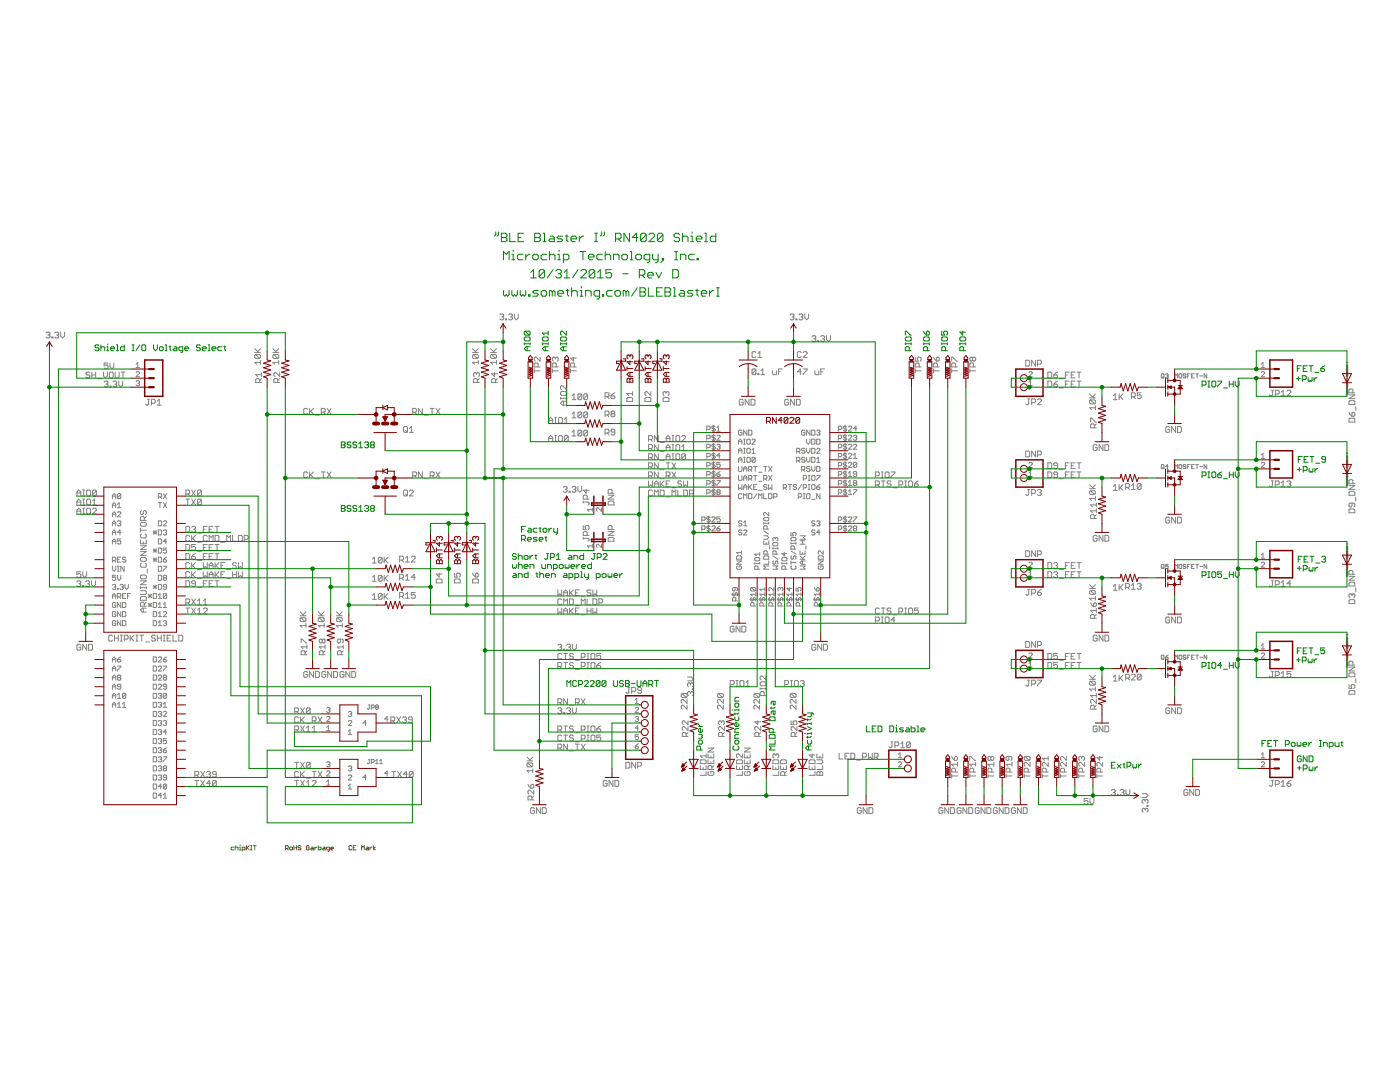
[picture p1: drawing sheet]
<svg xmlns="http://www.w3.org/2000/svg" width="279mm" height="216mm" viewBox="0 0 279 216" stroke-linecap="round" stroke-linejoin="round" font-family="sans-serif">
<g fill="none" stroke="#808080" stroke-width=".2">
<path d="M9.2 66.5l.2-.2h.4l.2 .2-.2 .4M9.6 66.9h.2M9.8 66.9l.2 .2-.2 .3h-.4l-.2-.2M10.4 67.2h.2v.2h-.2zM10.9 66.5l.2-.2h.4l.2 .2-.2 .4M11.3 66.9h.2M11.5 66.9l.2 .2-.2 .3h-.4l-.2-.2M12.1 66.3v.8l.4 .3 .4-.3v-.8M17.9 74.4l-.2-.1h-.3l-.2 .3 .2 .2h.3l.2 .4-.2 .2h-.3l-.2-.2M18.3 74.8h.8M18.3 74.3v1.1M19.1 74.3v1.1"/>
<path d="M19.5 75.6h.8M20.7 74.3v.7l.3 .4 .4-.4v-.7M20.8 76.2l.2-.1h.4l.1 .1-.1 .4M21.2 76.6h.2M21.4 76.6l.1 .2-.1 .4h-.4l-.2-.2M21.5 72.4h-.7v.6l.6-.2 .1 .2v.4l-.1 .2h-.4l-.2-.2M21.9 77h.2v.2h-.2zM21.9 72.4v.8l.4 .4 .4-.4v-.8M22 74.3h.4l.2 .1v.8l-.2 .2h-.4l-.2-.2v-.8zM22.5 76.2l.2-.1h.4l.2 .1-.2 .4M22.9 76.6h.2M23 74.3v.9l.2 .2h.4l.2-.2v-.9"/>
<path d="M23.1 76.6l.2 .2-.2 .4h-.4l-.2-.2M23.7 76.1v.7l.4 .4 .4-.4v-.7M24.2 74.3h.7M24.6 74.3v1.1M27.2 74.3l.1-.1h.4l.1 .1-.6 .9h.6M27.2 72.7l.3-.4v1M27.2 73.3h.6M27.2 76.1l.1-.1h.4l.1 .1-.1 .4M27.5 76.5h.2M27.7 76.5l.1 .1-.1 .4-.5-.2M29.4 79.7h.4M29.6 79.7v.9l-.2 .2-.4-.2"/>
<path d="M50.8 70.4h1.2M50.8 69.6l.8 .8M51 70.7h.8l.2 .2v.4l-.2 .2M51 70.7l-.2 .2v.4l.2 .2h.8M51 70.7l.8 .8M51.8 76.3v-.6l-.2-.2h-.4l-.2 .2v.6h1.2M52 72.3h-1.2l.4 .4M52 71.9v.8M52 69.6l-.6 .6M52.2 74.8h-1.2l.4 .3M52.2 75.5l-.4 .4M52.2 74.4v.7"/>
<path d="M54.5 70.4h1.1M54.5 69.6l.7 .8M54.7 70.7l-.2 .2v.4l.2 .2h.7M54.7 70.7h.7l.2 .2v.4l-.2 .2M54.7 70.7l.7 .8M55.4 76.3v-.6l-.2-.2h-.3l-.2 .2v.6h1.1M55.6 72.3h-1.1l.3 .4M55.6 71.9v.8M55.6 69.6l-.6 .6M55.8 74.4v.7l-.7-.7-.4 .2v.4l.2 .1M55.8 75.5l-.4 .4M94.3 70.4h1.2"/>
<path d="M94.3 69.6l.8 .8M94.5 70.7l-.2 .2v.4l.2 .2h.8M94.5 70.7h.8l.2 .2v.4l-.2 .2M94.5 70.7l.8 .8M95.1 74.6l-.2-.2-.4 .2v.4l.2 .1M95.1 74.6l.2-.2 .4 .2v.4l-.2 .1M95.1 74.6v.2M95.3 76.3v-.6l-.2-.2h-.4l-.2 .2v.6h1.2M95.5 72.3h-1.2l.4 .4M95.5 71.9v.8M95.5 69.6l-.6 .6M95.7 75.5l-.4 .4"/>
<path d="M97.9 70.4h1.2M97.9 69.6l.8 .8M98.1 70.7l-.2 .2v.4l.2 .2h.8M98.1 70.7h.8l.2 .2v.4l-.2 .2M98.1 70.7l.8 .8M98.7 74.4v.7l-.6-.5h1.2M98.9 76.3v-.6l-.2-.2h-.4l-.2 .2v.6h1.2M99.1 72.3h-1.2l.4 .4M99.1 71.9v.8M99.1 69.6l-.6 .6M99.3 75.5l-.4 .4M99.7 62.8l.2-.1h.4l.2 .1-.2 .4"/>
<path d="M100.1 63.2h.2M100.3 63.2l.2 .2-.2 .4h-.4l-.2-.2M100.9 63.6h.2v.2h-.2zM101.5 62.8l.2-.1h.4l.2 .1-.2 .4M101.9 63.2h.2M102.1 63.2l.2 .2-.2 .4h-.4l-.2-.2M102.7 62.7v.7l.3 .4 .4-.4v-.7M106.6 74h1.2M106.6 73.6v.8M107.4 73.2v-.6l-.2-.2h-.4l-.2 .2v.6h1.2M107.8 71.3v.8l-.8-.8-.4 .2v.3l.2 .3M110.2 74h1.2"/>
<path d="M110.2 73.6v.8M110.8 71.5l-.2-.2-.4 .2v.3l.2 .3M110.8 71.5l.2-.2 .4 .2v.3l-.2 .3M110.8 71.5v.1M111 73.2v-.6l-.2-.2h-.4l-.2 .2v.6h1.2M111.9 78.3l.2-.2h.7l.2 .2v.4l-.2 .2h-.7l-.2-.2zM111.9 79.5h1.1M111.9 79.3v.4M113 76.9v.8l-.8-.8-.3 .3v.3l.2 .2M113 79.3v.4M113.9 74h1.1M113.9 73.6v.8"/>
<path d="M114.2 79.8h.7M114.2 79l.4-.4v1.2M114.4 71.3v.8l-.5-.6h1.1M114.6 73.2v-.6l-.2-.2h-.4l-.1 .2v.6h1.1M116.1 78.8l-.2-.2h-.4l-.2 .2v.8M116.1 78.8v.8l-.2 .2h-.4l-.2-.2M116.1 78.8l-.8 .8M117.3 78.8l-.2-.2h-.4l-.2 .2v.8M117.3 78.8v.8l-.2 .2h-.4l-.2-.2M117.3 78.8l-.8 .8M120.8 79.2h.5l.2-.2v-.4l-.2-.2h-.5v1.1M121.2 79.2l.3 .3"/>
<path d="M121.9 79h.6l.2 .4-.2 .1h-.4l-.2-.1zM122.7 78.4l-.8 .6M125.1 79.5l.2-.2h.7l.3 .2v.6h-1.2zM126.3 78.5h-1.2l.4 .4M126.3 78.1v.8M128.7 79.5l.2-.2h.8l.2 .2v.6h-1.2zM129.9 78.1v.8l-.8-.8-.4 .2v.4l.2 .2M132.3 79.5l.2-.2h.8l.2 .2v.6h-1.2zM132.9 78.3l.2-.2 .4 .2v.4l-.2 .2M132.9 78.3l-.2-.2-.4 .2v.4l.2 .2M132.9 78.3v.2M148.3 79.9l-.2-.2h-.4l-.1 .2v.7l.1 .2h.4l.2-.2v-.3h-.4"/>
<path d="M149.5 79.7v1.1l-.8-1.1v1.1M149.9 79.7h.6l.2 .2v.7l-.2 .2h-.6zM150.9 73.8l-.2-.2h-.4l-.2 .2v.8M150.9 73.8v.8l-.2 .2h-.4l-.2-.2M150.9 70.4l-.2-.2h-.4l-.2 .2v.7l.2 .2h.4l.2-.2M150.9 73.8l-.8 .8M151.3 74.6h.1v.2h-.1zM151.3 70.5l.3-.3v1.1M151.3 71.3h.7M151.8 74.8h.8M151.8 74l.4-.4v1.2M154.2 74v.6l.2 .2h.5v-.8"/>
<path d="M155.3 74.2h.4M156.1 73.6h-.8v1.2M157.4 79.9l-.2-.2h-.4l-.2 .2v.7l.2 .2h.4l.2-.2v-.3h-.4M157.7 62.8l.2-.1h.4l.2 .1-.2 .4M158.1 63.2h.2M158.3 63.2l.2 .2-.2 .4h-.4l-.2-.2M158.5 79.7v1.1l-.7-1.1v1.1M158.9 63.6h.1v.2h-.1zM158.9 79.7h.6l.2 .2v.7l-.2 .2h-.6zM159.4 62.8l.2-.1h.4l.2 .1-.2 .4M159.8 63.2h.2M159.9 74.2h-.8l.6-.6v1.2"/>
<path d="M159.9 70.4l-.2-.2h-.4l-.2 .2v.7l.2 .2h.4l.2-.2M160 63.2l.2 .2-.2 .4h-.4l-.2-.2M160.3 73.6h.8v.2l-.8 .8v.2M160.3 70.4l.2-.2h.4l.2 .2v.1l-.8 .8h.8M160.6 62.7v.7l.4 .4 .4-.4v-.7M162 67.2l.2-.2h.4l.2 .2-.2 .4M162.4 67.6h.2M162.6 67.6l.2 .2-.2 .4h-.4l-.2-.2M162.6 74v.6l.2 .2h.6v-.8M163.2 68h.2v.2h-.2zM163.8 67.2l.2-.2h.4l.1 .2-.1 .4M163.8 74.2h.4"/>
<path d="M164.2 67.6h.2M164.4 67.6l.1 .2-.1 .4h-.4l-.2-.2M164.6 73.6h-.8v1.2M165 67v.8l.3 .4 .4-.4v-.8M182.7 74h1.1M182.7 71.3v.8h.6l-.2-.5 .2-.3h.3l.2 .2v.3l-.2 .3M182.7 73.6v.8M183.5 73.2v-.6l-.2-.2h-.4l-.2 .2v.6h1.1M186.3 74h1.2M186.3 73.6v.8M186.3 71.3l.6 .8M186.9 71.5l.2-.2 .4 .2v.3l-.2 .3h-.4z"/>
<path d="M187.1 73.2v-.6l-.2-.2h-.4l-.2 .2v.6h1.2M189.9 74h1.2M189.9 72.1v-.8h.2l.8 .8h.2M189.9 73.6v.8M190.7 73.2v-.6l-.2-.2h-.4l-.2 .2v.6h1.2M193.5 74h1.2M193.5 73.6v.8M194.1 71.5v.3M194.1 71.5l.2-.2 .4 .2v.3l-.2 .3-.4-.3M194.1 71.5l-.2-.2-.4 .2v.3l.2 .3 .4-.3M194.3 73.2v-.6l-.2-.2h-.4l-.2 .2v.6h1.2M204.7 71.9h.6l.2 .2v.8l-.2 .1h-.6z"/>
<path d="M205.1 79.6h.4M205.3 79.6v1l-.2 .2-.4-.2M205.3 74.3l.2-.1h.3l.2 .1-.7 .9h.7M205.3 77h.7M205.3 76.3l.4-.3v1M206.7 71.9v1.1l-.8-1.1v1.1M207.1 72.7h.5l.2-.2v-.4l-.2-.2h-.5v1.1M207.1 79.8l.1-.2h.4l.2 .2v.2l-.7 .8h.7M209.1 74.3h.6l.2 .1v.8l-.2 .2h-.6zM209.1 76.1h.6l.2 .1v.8l-.2 .2h-.6zM210.3 76.6h.6l.2 .4-.2 .2h-.4l-.2-.2zM210.3 74.8h.6l.2 .4-.2 .2h-.4l-.2-.2z"/>
<path d="M211.1 74.3l-.8 .5M211.1 76.1l-.8 .5M211.5 75.6h.7M211.5 77.4h.7M212.6 76.6h.4M212.6 74.8h.4M213.4 76.1h-.8v1.1M213.4 74.3h-.8v1.1M213.8 76.6h.4M213.8 74.8h.4M214.6 76.1h-.8v1.1h.8M214.6 74.3h-.8v1.1h.8"/>
<path d="M214.9 76.1h.8M214.9 74.3h.8M215.3 74.3v1.1M215.3 76.1v1.1M217.4 79.4h1.2M217.4 78.6l.8 .8M217.6 79.8h.8l.2 .2v.4l-.2 .2M217.6 79.8l-.2 .2v.4l.2 .2h.8M217.6 79.8l.8 .8M218.6 78.6l-.6 .6M222.2 79.8h.7M222.2 79l.4-.4v1.2"/>
<path d="M223.4 78.6v1.2M223.5 79.2l.6 .6M224.1 78.6l-.7 .8M225.8 79.2h.6l.2-.2v-.4l-.2-.2h-.6v1.1M226.2 79.2l.4 .3M227.7 78.4h-.7v.6l.4-.2 .3 .2v.4l-.2 .1h-.3l-.2-.1M231.9 74.6l.4 .1-.1 .7-.4-.1zM232 75.1l.3 .3M232.6 74.7l.4-.1 .1 .1-.1 .3M232.9 75h.1M233 75l.1 .1-.1 .3-.4-.1M234.5 75.4v-.8l.2 .3 .3-.3v.8"/>
<path d="M235.3 74.7l.1-.1 .4 .1-.1 .7-.4-.1zM236.7 74.7l-.2-.1-.4 .1 .2 .3 .4 .1-.2 .3-.4-.1M237 75h.2M237.5 74.6h-.5v.8M237.8 75h.3M238.3 74.6h-.5v.8h.5M238.6 74.6h.6M238.9 74.6v.8M239.5 75h.5M240.8 74.6v.8l-.5-.8v.8M251.7 74.3l.2-.1h.3l.2 .1-.7 .9h.7M251.7 73.3h.7"/>
<path d="M251.7 72.7l.4-.4v1M253.7 77.9h.4M253.9 77.9v.9l-.2 .2-.4-.2M254.5 78.6h.6l.2-.2v-.3l-.2-.2h-.6v1.1M255.7 79h.8M255.7 78.3l.4-.4v1.1M256.9 78.1l.1-.2h.4l.2 .2v.2l-.7 .7h.7M268.6 74.6h.1M268.6 78.2h.1M268.7 73.2h.3v.2h-.2v-.2M268.7 76.9h.3l-.1 .1-.1-.1M268.7 73.7h.2v.2h-.2z"/>
<path d="M268.7 75v.1l.2-.1v.1M268.7 77.3h.2l.1 .2h-.3zM268.7 78.6v.2l.2-.2v.2M268.8 74.3v.1l.2-.1M268.8 77.9v.2l.2-.2M268.8 72.7l.1 .2M268.8 73.5l.1 .1M268.8 74.6h.1M268.8 76.4l.1 .1M268.8 77.1l.1 .2M268.8 73.6h.2M268.8 72.9h.2"/>
<path d="M268.8 77.3h.2M268.8 76.5h.2M269 75.8v.2l-.2-.2-.1 .2M269 72.2v.2M269 73l-.1 .2-.1-.2h.1v.2M269 74l-.1 .2-.1-.2h.1v.2M269 74.5l-.2 .1M269 74.9l-.1-.2h-.1v.2h.2M269 76.6l-.1 .2-.1-.2h.1v.2M269 77.7l-.1 .1-.1-.1 .1-.1v.2M269 78.1v.1M269 78.5l-.2-.2v.2h.2"/>
<path d="M269 78.2h-.2M269 72.3h-.3l.1 .1M269.2 78.8h1.2l-1.2 .7h1.2M270 78.4v-.6l-.2-.2h-.4l-.2 .2v.6h1.2M15.3 99v-.8l.4-.4 .4 .4v.8M15.3 98.4h.8M16.5 99.6h.4M16.5 97.8h.4M16.5 99h.4M16.7 97.8v1.2M16.7 99.6v1.2M17.5 97.8h.4l.2 .2v.7l-.2 .3h-.4l-.2-.3v-.7z"/>
<path d="M17.5 99.6h.4l.2 .2v.8l-.2 .2h-.4l-.2-.2v-.8zM18.5 100l.3-.4v1.2M19.2 98l-.2-.2h-.4l-.1 .2v.7M19.2 98v.7l-.2 .3h-.4l-.1-.3M19.2 98l-.7 .7M22.4 99.5v-.7l.4-.3 .3 .3v.7M22.4 99h.7M24.1 98.7v.6l-.2 .2h-.3l-.2-.2M24.1 98.7l-.2-.2-.5 .2v.6M24.1 98.7l-.7 .6M30.2 80.5h.6l.2-.2v-.4l-.2-.2h-.6v1.1M31.4 80.8h.8"/>
<path d="M31.4 80.1l.4-.4v1.1M31.6 99.2h.5l.2-.2v-.3l-.2-.2h-.5v1M31.9 99.2l.4 .3M32.6 98.5l.7 1M33.3 98.5l-.7 1M37.1 99.6h.7M37.1 98.6h.6l.1-.2v-.4l-.1-.2h-.6v1.2M37.5 98.6l.3 .4M37.5 99.6v1.2M38.2 97.8l.8 1.2M38.2 99.6l.8 1.2M39 97.8l-.8 1.2"/>
<path d="M39 99.6l-.8 1.2M40.2 99.8v.8l-.2 .2h-.4l-.2-.2M40.2 99.8l-.2-.2h-.4l-.2 .2v.8M40.2 98l-.2-.2h-.4l-.2 .2v.7M40.2 98v.7l-.2 .3h-.4l-.2-.3M40.2 98l-.8 .7M40.2 99.8l-.8 .8M61.4 81.7l-.2-.2h-.4l-.2 .2v.7l.2 .3h.4l.2-.3M61.4 94.4l-.2-.2h-.4l-.2 .2v.7l.2 .2h.4l.2-.2M61.8 81.5v1.2M61.8 94.2v1.1M62 82.1l.6 .6"/>
<path d="M62 94.7l.6 .6M62.6 81.5l-.8 .8M62.6 94.2l-.8 .7M62.9 95.5h.8M62.9 82.8h.8M64.1 82.3h.6l.2-.2v-.4l-.2-.2h-.6v1.2M64.1 94.2h.8M64.5 94.2v1.1M64.5 82.3l.4 .4M65.3 81.5l.8 1.2M65.3 94.2l.8 1.1M66.1 81.5l-.8 1.2"/>
<path d="M66.1 94.2l-.8 1.1M80.7 85.1h.4l.2 .2v.8l-.2 .2h-.4l-.2-.2v-.8zM80.7 97.8h.4l.2 .2v.7l-.2 .3h-.4l-.2-.3v-.7zM80.9 85.9l.4 .4M80.9 98.6l.4 .4M81.7 86.3h.8M81.7 85.5l.4-.4v1.2M81.7 98l.2-.2h.4l.2 .2v.2l-.8 .8h.8M82.4 94.9h.5l.2-.2v-.3l-.2-.2h-.5v1.1M82.4 82.3h.5l.2-.2v-.4l-.2-.2h-.5v1.2M82.7 82.3l.4 .4M82.7 94.9l.4 .4"/>
<path d="M84.3 81.5v1.2l-.8-1.2v1.2M84.3 94.2v1.1l-.8-1.1v1.1M84.7 95.5h.8M84.7 82.8h.8M85.9 94.9h.5l.2-.2v-.3l-.2-.2h-.5v1.1M85.9 81.5h.7M86.2 81.5v1.2M86.2 94.9l.4 .4M87 81.5l.8 1.2M87 94.2l.8 1.1M87.8 81.5l-.8 1.2M87.8 94.2l-.8 1.1"/>
<path d="M109.5 88.1v-.8l.4-.4 .4 .4v.8M109.5 87.5h.8M109.5 84.5v-.8l.4-.4 .4 .4v.8M109.5 83.9h.8M110.7 84.5h.4M110.7 83.3h.4M110.7 88.1h.4M110.7 86.9h.4M110.9 83.3v1.2M110.9 86.9v1.2M111.5 83.5l.2-.2h.3l.2 .2v.8l-.2 .2h-.3l-.2-.2zM111.7 86.9h.3l.2 .2v.8l-.2 .2h-.3l-.2-.2v-.8z"/>
<path d="M112.4 97.3l.2-.3h.4l.2 .3-.2 .3M112.5 80.1v.7M112.6 83.7l.4-.4v1.2M112.6 84.5h.8M112.8 97.6h.2M113 97.6l.2 .2-.2 .4h-.4l-.2-.2M113 80.1h-.8l-.3 .4 .3 .3h.8M113.4 87.1v.8l-.2 .2h-.4l-.2-.2M113.4 87.1l-.2-.2h-.4l-.2 .2v.8M113.4 87.1l-.8 .8M113.6 98h.2v.2h-.2zM114.2 97.3l.2-.3h.3l.2 .3-.2 .3"/>
<path d="M114.2 82.6l.4-.4v1.2M114.2 86.2l.4-.4v1.2M114.2 83.4h.7M114.2 87h.7M114.6 97.6h.1M114.7 97.6l.2 .2-.2 .4h-.3l-.2-.2M115.3 97v.8l.4 .4 .4-.4v-.8M116.1 82.4l-.2-.2h-.4l-.2 .2v.8M116.1 86l-.2-.2h-.4l-.2 .2v.8M116.1 82.4v.8l-.2 .2h-.4l-.2-.2M116.1 86v.8l-.2 .2h-.4l-.2-.2M116.1 82.4l-.8 .8"/>
<path d="M116.1 86l-.8 .8M116.4 100v.4M117 97.6v.8l-.6-.6h1.2M117.2 99.6v-.6l-.2-.2h-.4l-.2 .2v.6h1.2M117.3 82.4l-.2-.2h-.4l-.2 .2v.8M117.3 86l-.2-.2h-.4l-.2 .2v.8M117.3 82.4v.8l-.2 .2h-.4l-.2-.2M117.3 86v.8l-.2 .2h-.4l-.2-.2M117.3 82.4l-.8 .8M117.3 86l-.8 .8M120.8 82.8h.5l.2-.2v-.4l-.2-.2h-.5v1.2M120.8 86.4h.5l.2-.2v-.4l-.2-.2h-.5v1.2"/>
<path d="M121.2 82.8l.3 .4M121.2 86.4l.3 .4M121.4 98.8h1.1l-1.1 .8h1.1M122.1 82.6l-.2-.2 .2-.4h.4l.2 .2-.2 .4M122.1 82.6l-.2 .2 .2 .4h.4l.2-.2-.2-.4M122.1 82.6h.4M122.2 98.4v-.6l-.2-.2h-.4l-.2 .2v.6h1.1M122.7 86.2h-.6l-.2-.2 .2-.4h.4l.2 .2v.8l-.2 .2h-.4l-.2-.2M129.4 94.9h.6l.2-.2v-.3l-.2-.2h-.6v1.1M129.4 91.3h.6l.2-.2v-.4l-.2-.1h-.6v1.1M129.4 89.5h.6l.2-.2v-.4l-.2-.2h-.6v1.2M129.4 87.7h.6l.2-.2v-.4l-.2-.2h-.6v1.2"/>
<path d="M129.4 93.1h.6l.2-.2v-.4l-.2-.1h-.6v1.1M129.4 96v1.1l.4-.3 .4 .3v-1.1M129.8 93.1l.4 .4M129.8 94.9l.4 .4M129.8 87.7l.4 .4M129.8 89.5l.4 .4M129.8 91.3l.4 .4M130.2 98l-.2-.2h-.4l-.2 .2v.7l.2 .3h.4l.2-.3M130.6 96.6h.8M130.6 97.1v-.7l.4-.4 .4 .4v.7M130.6 99v-1.2l.4 .4 .4-.4v1.2M131.4 86.9v1.2l-.8-1.2v1.2"/>
<path d="M131.4 88.7v1.2l-.8-1.2v1.2M131.4 90.6v1.1l-.8-1.1v1.1M131.4 92.4v1.1l-.8-1.1v1.1M131.4 94.2v1.1l-.8-1.1v1.1M131.8 95.5h.7M131.8 91.9h.7M131.8 90.1h.7M131.8 97.8h.6l.1 .2v.7l-.1 .3h-.6zM131.8 93.7h.7M131.8 96v1.1M131.8 88.3h.7M132 96.6l.5 .5"/>
<path d="M132.5 96l-.7 .8M132.9 91.1h.8M132.9 94.9h.6l.2-.2v-.3l-.2-.2h-.6v1.1M132.9 91.7v-.8l.4-.3 .4 .3v.8M132.9 89.3h.8M132.9 87.5h.8M132.9 96.6h.4M132.9 92.4h.8M132.9 88.1v-.8l.4-.4 .4 .4v.8M132.9 89.9v-.8l.4-.4 .4 .4v.8M132.9 99.1h.8M133.3 94.9l.4 .4"/>
<path d="M133.3 92.4v1.1M133.7 96h-.8v1.1h.8M134.1 99v-1.2l.4 .4 .4-.4v1.2M134.1 88.7h.4M134.1 89.9h.4M134.1 97.3h.8M134.1 92.4l.8 1.1M134.1 94.2l.8 1.1M134.1 88.1h.4M134.1 86.9h.4M134.1 90.6h.4M134.1 91.7h.4"/>
<path d="M134.3 86.9v1.2M134.3 88.7v1.2M134.3 90.6v1.1M134.9 92.4l-.8 1.1M134.9 94.2l-.8 1.1M135.1 88.7h.4l.2 .2v.8l-.2 .2h-.4l-.2-.2v-.8zM135.1 86.9h.4l.2 .2v.8l-.2 .2h-.4l-.2-.2v-.8zM135.1 90.6h.4l.2 .1v.8l-.2 .2h-.4l-.2-.2v-.8zM135.3 97.8v1.2h.7M136 96.2l-.2-.2h-.3l-.2 .2 .2 .4h.3l.2 .2-.2 .3h-.3l-.2-.2M136.1 89.9h.7M136.1 89.1l.3-.4v1.2"/>
<path d="M136.1 87.1l.1-.2h.4l.2 .2v.2l-.7 .8h.7M136.4 97.8h.6l.2 .2v.7l-.2 .3h-.6zM136.4 96v1.1l.4-.3 .4 .3v-1.1M136.8 90.7l-.2-.1h-.4l-.1 .1v.8M136.8 90.7v.8l-.2 .2h-.4l-.1-.2M136.8 90.7l-.7 .8M137.6 98.6h.6l.2-.2v-.4l-.2-.2h-.6v1.2M141.1 91.1h.5l.1-.1v-.4l-.1-.1h-.5v1M141.1 96.6h.5l.1-.2v-.3l-.1-.2h-.5v1M141.1 85.7h.5l.1-.2v-.3l-.1-.2h-.5v1M141.1 89.3h.5l.1-.1v-.4l-.1-.2h-.5v1M141.1 87.5h.5l.1-.2v-.3l-.1-.2h-.5v1"/>
<path d="M141.1 92.9h.5l.1-.1v-.4l-.1-.1h-.5v1M141.1 94.7h.5l.1-.1v-.3l-.1-.2h-.5v1M141.1 98.4h.5l.1-.2v-.3l-.1-.2h-.5v1M142.4 84.9v1.3M142.4 86.7v1.3M142.4 88.5v1.3M142.4 90.3v1.3M142.4 92.1v1.3M142.4 93.9v1.3M142.4 95.7v1.3M142.4 97.5v1.4M142.7 92.4l-.1-.1h-.4l-.1 .3 .1 .2h.4l.1 .3-.1 .2h-.4l-.1-.2"/>
<path d="M142.7 96.1l-.1-.2h-.4l-.1 .3 .1 .2h.4l.1 .3-.1 .2-.5-.2M142.7 94.3l-.1-.2h-.4l-.1 .3 .1 .2h.4l.1 .3-.1 .2h-.4l-.1-.2M142.7 97.9l-.1-.2h-.4l-.1 .3 .5 .2 .1 .3-.1 .2h-.4l-.1-.2M142.7 85.2l-.1-.2h-.4l-.1 .4 .1 .1h.4l.1 .4-.1 .1h-.4l-.1-.1M142.7 87l-.1-.2-.5 .2 .1 .3h.4l.1 .2-.1 .3h-.4l-.1-.1M142.7 88.8l-.1-.2h-.4l-.1 .4 .1 .2h.4l.1 .3-.1 .1h-.4l-.1-.1M142.7 90.6l-.1-.1h-.4l-.1 .3 .1 .2h.4l.1 .3-.1 .2h-.4l-.1-.2M143.1 95.9h.6l-.6 1M143.1 94.6h.5l.1 .3-.1 .2h-.4l-.1-.2zM143.1 86h.6M143.1 85.4l.3-.4v1M143.1 87l.1-.2 .5 .2v.2l-.6 .6h.6"/>
<path d="M143.1 88.8l.1-.2h.4l.1 .2-.1 .4M143.2 98.2h.4M143.2 98.2l-.1 .2 .1 .3h.4l.1-.2-.1-.3M143.2 98.2l-.1-.2 .1-.3h.4l.1 .2-.1 .3M143.4 89.2h.2M143.6 89.2l.1 .1-.1 .3h-.4l-.1-.1M143.7 92.3h-.6v.5l.3-.2 .3 .2v.3l-.1 .2h-.4l-.1-.2M143.7 91h-.6l.5-.5v1M143.7 94.1l-.6 .5M147.4 91.8h.7M147.4 88.6v-.6l.3-.4 .4 .4v.6M147.4 90.4v-.6l.3-.3 .4 .3v.6"/>
<path d="M147.4 92.2v-.6l.3-.4 .4 .4v.6M147.4 93.1v.8l.2 .2h.3l.2-.2v-.8M147.4 94.9v.8l.2 .2 .5-.2v-.8M147.4 96.7v1l.3-.4 .4 .4v-1M147.4 88.1h.7M147.4 89.9h.7M148.1 86l-.2-.2h-.3l-.2 .2v.7l.2 .1h.3l.2-.1v-.4h-.4M148.1 98.7l-.2-.2-.5 .2v.6l.2 .2h.3l.2-.2M148.4 91.2h.3M148.4 95.4h.7M148.4 94.1v-.7l.3-.3 .4 .3v.7M148.4 95.9v-.7l.3-.3 .4 .3v.7"/>
<path d="M148.4 97.7v-.7l.3-.3 .4 .3v.7M148.4 99.5v-1l.3 .3 .4-.3v1M148.4 88.6h.3M148.4 87.6h.3M148.4 90.4h.3M148.4 89.5h.3M148.4 92.2h.3M148.4 93.6h.7M148.4 97.2h.7M148.6 87.6v1M148.6 89.5v.9M148.6 91.2v1"/>
<path d="M149.1 87.8l.1-.2h.4l.1 .2v.7l-.1 .1h-.4l-.1-.1zM149.1 89.6l.1-.1h.4l.1 .1v.7l-.1 .1h-.4l-.1-.1zM149.1 85.8v1l-.7-1v1M149.2 91.2h.4l.1 .2v.7l-.1 .1-.5-.1v-.7zM149.4 93.7h.5l.2-.1-.2-.5h-.5v1M149.4 95.5h.5l.2-.1-.2-.5h-.5v1M149.4 98.5h.5l.2 .2v.6l-.2 .2h-.5zM149.4 85.8h.5l.2 .2v.7l-.2 .1h-.5zM149.4 96.7v1M149.6 97.2l.5 .5M149.7 93.7l.4 .4M149.7 95.5l.4 .4"/>
<path d="M150.1 96.7l-.7 .6M150.1 87.8l.1-.2h.4l.1 .2v.2l-.6 .6h.6M150.1 90.4h.6M150.1 89.8l.3-.3v.9M150.4 93.1h.7M150.4 94.9h.7M150.4 97.2h.3M150.7 91.4l-.1-.2h-.4l-.1 .2v.7M150.7 91.4v.7l-.1 .1-.5-.1M150.7 93.1v1M150.7 94.9v1M150.7 91.4l-.6 .7"/>
<path d="M151.1 96.7h-.7v1h.7M151.1 98.5l-.7 1M151.4 99.5v-1l.3 .3 .4-.3v1M151.4 97.9h.7M151.4 94.2h.7M151.4 96h.7M152.4 93.1h.7M152.4 95.5h.5l.2-.1v-.4l-.2-.1h-.5v1M152.4 98.5v1h.7M152.7 93.1v1M152.7 95.5l.4 .4M153.1 96.9l-.2-.2h-.3l-.2 .3 .5 .2 .2 .3-.2 .2h-.3l-.2-.2"/>
<path d="M153.4 98.5h.5l.2 .2v.6l-.2 .2h-.5zM153.4 93.1l.7 1M153.4 94.9l.7 1M153.4 96.7v1l.3-.4 .4 .4v-1M154.1 93.1l-.7 1M154.1 94.9l-.7 1M154.4 99.2h.5l.2-.2v-.3l-.2-.2h-.5v1M156.3 97.3h.5l.2-.1v-.3l-.2-.2h-.5v1M156.6 97.3l.4 .4M157.3 96.7h.7M157.6 96.7v1M159 91.9h.5l.1-.1v-.4l-.1-.2h-.5v1"/>
<path d="M159 96.9l-.2-.2h-.3l-.2 .3 .5 .2 .2 .3-.2 .2h-.3l-.2-.2M159 90.1h.5l.1-.2v-.3l-.1-.1h-.5v.9M159.3 99.2h.5l.2-.2v-.3l-.2-.2h-.5v1M159.3 91.9l.3 .3M159.3 90.1l.3 .3M160 93.7h.5l.1-.1-.1-.5h-.5v1M160 96.7l-.7 1M160.3 97.3h.5l.2-.1v-.3l-.2-.2h-.5v1M160.3 95.5h.5l.2-.1v-.4l-.2-.1h-.5v1M160.3 99.5h.4M160.3 98.5h.4M160.3 93.7l.3 .4"/>
<path d="M160.5 98.5v1M160.6 91.4l-.1-.2h-.4l-.1 .2 .1 .4h.4l.1 .1-.1 .3-.5-.1M160.6 86l-.1-.2h-.4l-.1 .2v.7l.1 .1h.4l.1-.1v-.4h-.3M160.6 89.6l-.1-.1h-.4l-.1 .1 .1 .3h.4l.1 .2-.1 .3h-.4l-.1-.1M161 98.7l.1-.2 .5 .2v.6l-.1 .2h-.4l-.1-.2zM161 87.6v.7l.3 .3 .3-.3v-.7M161 89.5v.6l.3 .3 .3-.3v-.6M161 91.2v.7l.3 .3 .3-.3v-.7M161.3 96.7h.3M161.3 94.9h.3M161.3 95.9h.3M161.3 97.7h.3"/>
<path d="M161.5 94.9v1M161.5 96.7v1M161.6 93.2l-.1-.1h-.4l-.1 .3 .5 .2 .1 .3-.1 .2h-.4l-.1-.2M161.6 85.8v1l-.6-1v1M162 91.2h.5l.1 .2v.7l-.1 .1h-.5zM162 85.8h.5l.1 .2v.7l-.1 .1h-.5zM162 87.6h.5l.1 .2v.7l-.1 .1h-.5zM162 89.5h.5l.1 .1v.7l-.1 .1h-.5zM162 93.1v.6l.3 .4 .3-.4v-.6M162 99.7h.6M162.1 96.7h.4l.1 .2v.6l-.1 .2h-.4l-.1-.2v-.6zM162.1 94.9h.4l.1 .1v.7l-.1 .2-.5-.2v-.7z"/>
<path d="M163 93.1h.5l.1 .1v.7l-.1 .2h-.5zM163 94.9h.6l-.6 1M163 86l.2-.2h.3l.1 .2-.1 .3M163 87.6h.5l.1 .2v.7l-.1 .1h-.5zM163 89.6l.2-.1h.3l.1 .1-.6 .8h.6M163 92.2h.6M163 97.2h.5l.1 .3-.1 .2h-.3l-.2-.2zM163 91.6l.3-.4v1M163.3 86.3h.2M163.5 86.3l.1 .2-.1 .3h-.3l-.2-.1M163.6 98.5v1l-.6-1v1M163.6 96.7l-.6 .5"/>
<path d="M167.3 91.1h.5l.2-.1v-.4l-.2-.1h-.5v1M167.3 96.6h.5l.2-.2v-.3l-.2-.2h-.5v1M167.3 85.7h.5l.2-.2v-.3l-.2-.2h-.5v1M167.3 89.3h.5l.2-.1v-.4l-.2-.2h-.5v1M167.3 94.7h.5l.2-.1v-.3l-.2-.2h-.5v1M167.3 87.5h.5l.2-.2v-.3l-.2-.2h-.5v1M167.3 92.9h.5l.2-.1v-.4l-.2-.1h-.5v1M167.3 98.4h.5l.2-.2v-.3l-.2-.2h-.5v1M168.7 84.9v1.3M168.7 86.7v1.3M168.7 88.5v1.3M168.7 90.3v1.3"/>
<path d="M168.7 92.1v1.3M168.7 93.9v1.3M168.7 95.7v1.3M168.7 97.5v1.4M169 92.4l-.2-.1h-.3l-.2 .1 .2 .4h.3l.2 .1-.2 .4h-.3l-.2-.2M169 96.1l-.2-.2h-.3l-.2 .2 .2 .3h.3l.2 .2-.2 .3-.5-.2M169 94.3l-.2-.2h-.3l-.2 .2 .2 .3h.3l.2 .1-.2 .4h-.3l-.2-.2M169 88.8l-.2-.2h-.3l-.2 .4 .2 .2h.3l.2 .3-.2 .1h-.3l-.2-.1M169 90.6l-.2-.1h-.3l-.2 .3 .2 .2h.3l.2 .3-.2 .2h-.3l-.2-.2M169 97.9l-.2-.2h-.3l-.2 .3 .5 .2 .2 .3-.2 .2h-.3l-.2-.2M169 85.2l-.2-.2h-.3l-.2 .4 .2 .1h.3l.2 .4-.2 .1h-.3l-.2-.1M169 87l-.2-.2-.5 .2 .2 .3h.3l.2 .2-.2 .3h-.3l-.2-.1"/>
<path d="M169.3 92.4l.2-.1h.3l.2 .1v.2l-.7 .7h.7M169.3 96.9h.7M169.3 98.7h.7M169.3 85.2l.2-.2h.3l.2 .2v.2l-.7 .6h.7M169.3 87l.2-.2 .5 .2v.2l-.7 .6h.7M169.3 90.6l.2-.1h.3l.2 .1-.7 .9h.7M169.3 88.8l.2-.2h.3l.2 .2v.2l-.7 .6h.7M169.3 95.1h.7M169.3 96.2l.4-.3v1M169.3 98l.4-.3v1M169.3 94.4l.4-.3v1M170.3 87l.5-.2 .2 .2-.2 .3"/>
<path d="M170.3 88.8l.2-.2h.3l.2 .2v.2l-.7 .6h.7M170.3 91.5h.7M170.3 97.7h.7l-.7 1M170.3 90.8l.3-.3v1M170.5 96.4l-.2 .2 .2 .3 .5-.2-.2-.3M170.5 96.4l-.2-.2 .2-.3h.3l.2 .2-.2 .3M170.5 96.4h.3M170.6 87.3h.2M170.8 87.3l.2 .2-.2 .3h-.3l-.2-.1M171 92.4v.7l-.2 .2h-.3l-.2-.2M171 94.6h-.5l-.2-.2 .2-.3h.3l.2 .2v.6l-.2 .2h-.3l-.2-.2M171 85.5h-.7l.5-.5v1"/>
<path d="M171 92.4l-.2-.1h-.3l-.2 .1v.7M171 92.4l-.7 .7M174.7 94.9h.6l.2-.2v-.3l-.2-.2h-.6v1.1M174.7 96.8h.6l.2-.2v-.4l-.2-.2h-.6v1.1M175.1 96.8l.4 .3M175.9 96h.8M175.9 94.2h.4M175.9 95.3h.4M176.1 94.2v1.1M176.3 96v1.1M176.7 94.4l.1-.2h.4l.2 .2v.7l-.2 .2h-.4l-.1-.2zM177.8 96.2l-.2-.2h-.4l-.2 .2 .2 .4h.4l.2 .2-.2 .3h-.4l-.2-.2"/>
<path d="M177.8 94.2h.8v.2l-.8 .7v.2M178.2 97.3h.8M179.4 96.8h.6l.1-.2v-.4l-.1-.2h-.6v1.1M180.6 97.1h.3M180.6 96h.3M180.7 96v1.1M181.3 96.2l.2-.2h.4l.2 .2v.7l-.2 .2h-.4l-.2-.2zM182.5 96.6h.6l.2 .3-.2 .2h-.4l-.2-.2zM183.3 96l-.8 .6M204.7 90h.6l.2 .2v.8l-.2 .2h-.6zM205.1 97.7h.4M205.3 97.7v1l-.2 .1-.4-.1"/>
<path d="M205.3 92.4l.2-.1h.3l.2 .1v.2l-.7 .7h.7M205.3 95.1h.7M205.3 94.4l.4-.3v1M205.9 80.3h.6l.2-.1v-.4l-.2-.2h-.6v1.2M205.9 98.5h.6l.2-.2v-.4l-.2-.2h-.6v1.1M206.7 90v1.2l-.8-1.2v1.2M207.1 90.8h.5l.2-.2v-.4l-.2-.2h-.5v1.2M207.1 97.9l.1-.2h.4l.2 .2-.2 .4M207.4 98.3h.2M207.6 98.3l.2 .2-.2 .3h-.4l-.1-.1M209.1 92.4h.6l.2 .1v.8l-.2 .2h-.6zM209.1 94.2h.6l.2 .2v.7l-.2 .2h-.6z"/>
<path d="M211.1 92.9h-.6l-.2-.2 .2-.3h.4l.2 .1v.8l-.2 .2h-.4l-.2-.2M211.1 94.7h-.6l-.2-.1 .2-.4h.4l.2 .2v.7l-.2 .2h-.4l-.2-.2M211.5 95.5h.7M211.5 93.7h.7M212.6 94.7h.4M212.6 92.9h.4M213.4 94.2h-.8v1.1M213.4 92.4h-.8v1.1M213.8 94.7h.4M213.8 92.9h.4M214.6 92.4h-.8v1.1h.8M214.6 94.2h-.8v1.1h.8"/>
<path d="M214.9 94.2h.8M214.9 92.4h.8M215.3 92.4v1.1M215.3 94.2v1.1M217.4 97.5h1.2M217.4 96.7l.8 .8M217.6 97.9h.8l.2 .2v.4l-.2 .2M217.6 97.9l-.2 .2v.4l.2 .2h.8M217.6 97.9l.8 .8M217.7 84.2v-.8h.1l.8 .8h.2M218.4 85.4v-.6l-.2-.2h-.4l-.1 .2v.6h1.1M218.6 81.4h-1.2l.4 .3"/>
<path d="M218.6 81v.7M218.6 99.1v.7M218.6 99.5h-1.2l.4 .3M218.6 96.7l-.6 .6M218.8 84.6l-.4 .4M218.9 88.9l-.1-.2h-.4l-.2 .2v.8l.2 .2h.4l.1-.2v-.4h-.3M220.1 88.7v1.2l-.7-1.2v1.2M220.5 88.7h.6l.2 .2v.8l-.2 .2h-.6zM222.2 97.1l.4-.4v1.2M222.2 97.9h.7M223.4 96.7v1.2M223.5 97.3l.6 .6"/>
<path d="M224.1 96.7l-.7 .8M224.6 97.3h.6l.2-.2v-.4l-.2-.2h-.6v1.2M225 97.3l.4 .4M225.8 97.7h.8M225.8 96.9l.4-.4v1.2M227.7 96.7v.8l-.2 .2h-.3l-.2-.2M227.7 96.7l-.2-.2h-.3l-.2 .2v.8M227.7 96.7l-.7 .8M231.9 92.7l.4 .1v.6l-.1 .1-.4-.1v-.6zM232 93.2l.3 .3M233.1 93.1h-.5l.4-.4v.8M233.4 85.3l-.2-.2h-.3l-.2 .2v.8l.2 .2h.3l.2-.2v-.4h-.4"/>
<path d="M234.5 93.5v-.8l.2 .3 .3-.3v.8M234.6 85.1v1.2l-.8-1.2v1.2M235 85.1h.6l.2 .2v.8l-.2 .2h-.6zM235.3 92.8l.1-.1 .4 .1v.6l-.1 .1-.4-.1zM236.7 92.8l-.2-.1-.4 .1 .2 .3 .4 .1-.2 .3-.4-.1M237 93.1h.2M237.5 92.7h-.5v.8M237.8 93.1h.3M238.3 92.7h-.5v.8h.5M238.6 92.7h.6M238.9 92.7v.8M239.5 93.1h.5"/>
<path d="M240.8 92.7v.8l-.5-.8v.8M251.7 92.4l.2-.1h.3l.2 .1v.2l-.7 .7h.7M251.7 91.5h.7M251.7 90.8l.4-.3v1M253.7 96h.4M253.9 96v.9l-.2 .2-.4-.2M254.5 96.8h.6l.2-.2v-.4l-.2-.2h-.6v1.1M255.7 96.4l.4-.4v1.1M255.7 97.1h.8M256.9 96.2l.1-.2h.4l.2 .2-.2 .4M257.2 96.6h.2M257.4 96.6l.2 .2-.2 .3h-.4l-.1-.2"/>
<path d="M268.6 92.7h.1M268.6 96.3h.1M268.7 91.3h.3l-.1 .2-.1-.2M268.7 95h.3v.1h-.2v-.1M268.7 91.8h.2l.1 .2h-.3zM268.7 93.1v.2l.2-.2v.2M268.7 95.5l.3 .1h-.3zM268.7 96.7v.2l.2-.2v.2M268.8 92.4v.1l.2-.1M268.8 96v.2l.2-.2M268.8 90.8l.1 .2M268.8 91.6l.1 .1"/>
<path d="M268.8 94.5l.1 .1M268.8 95.2l.1 .2M268.8 91.7h.2M268.8 91h.2M268.8 95.4h.2M268.8 94.6h.2M269 93.9v.2l-.2-.2-.1 .2M269 90.3v.2M269 91.1l-.1 .1-.1-.1h.1v.1M269 92.1l-.1 .2-.1-.2h.1v.2M269 92.6v.1M269 93l-.1-.2-.1 .1v.1h.2"/>
<path d="M269 94.7l-.1 .2-.1-.2h.1v.2M269 95.8l-.1 .1-.1-.1 .1-.1v.2M269 96.2v.2M269 96.6l-.1-.2-.1 .1v.1h.2M269 92.7h-.2M269 96.3l-.2 .1M269 90.4h-.3l.1 .1M269.2 96.9h1.2l-1.2 .8h1.2M269.2 83.6l.2-.2h.8l.2 .2v.6h-1.2zM269.2 80.1l.2-.2h.8l.2 .2v.6h-1.2zM269.2 82.3l.6 .8M269.4 98h.8l.2 .2v.6h-1.2v-.6z"/>
<path d="M270 96.5v-.6l-.2-.2h-.4l-.2 .2v.6h1.2M270 82.3l.4 .2v.3l-.2 .3h-.4v-.6zM270.6 81.1v.8M270.6 99.2v.8M15.3 100.8v-.8l.4-.4 .4 .4v.8M15.3 102.6v-.8l.4-.4 .4 .4v.8M15.3 116.1l.2-.2h.4l.2 .2-.2 .4M15.3 100.2h.8M15.3 102h.8M15.7 116.5h.2M15.9 116.5l.2 .2-.2 .4h-.4l-.2-.2M16.1 114.1h-.8v.6l.4-.2 .4 .2v.3l-.2 .2h-.4l-.2-.2"/>
<path d="M16.5 114.1v.8l.4 .3 .4-.3v-.8M16.5 116.9h.2v.2h-.2zM16.5 100.8h.4M16.5 102.6h.4M16.5 101.4h.4M16.7 101.4v1.2M17.1 116.1l.2-.2h.4l.2 .2-.2 .4M17.5 101.4h.4l.2 .2v.8l-.2 .2h-.4l-.2-.2v-.8zM17.5 116.5h.2M17.7 116.5l.2 .2-.2 .4h-.4l-.2-.2M18.3 115.9v.8l.3 .4 .4-.4v-.8M18.5 100.8h.7"/>
<path d="M18.5 101.6l.1-.2h.4l.2 .2v.2l-.7 .8h.7M22.4 118.9h.7M22.4 104.4h.7M22.4 106.2h.7M22.4 108.1h.7M22.4 111.8h.5l.2-.1-.2-.5h-.5v1M22.4 116.8l.2-.2h.3l.2 .2-.2 .3M22.4 101.3v-.7l.4-.3 .3 .3v.7M22.4 103.1v-.7l.4-.3 .3 .3v.7M22.4 104.9v-.6l.4-.4 .3 .4v.6M22.4 106.7v-.6l.4-.4 .3 .4v.6M22.4 108.5v-.6l.4-.4 .3 .4v.6"/>
<path d="M22.4 113v.6l.4 .4 .3-.4v-.6M22.4 119.4v-.7l.4-.3 .3 .3v.7M22.4 100.8h.7M22.4 102.6h.7M22.8 117.1h.1M22.8 111.8l.3 .4M22.9 117.1l.2 .2-.2 .3h-.3l-.2-.2M23.1 114.8h-.7v.5l.4-.2 .3 .2-.2 .5h-.3l-.2-.2M23.4 114h.4M23.4 113h.4M23.4 117.4h.2v.2h-.2zM23.4 119.1h.5l.2-.2v-.3l-.2-.2h-.5v1"/>
<path d="M23.4 104.1l.2-.2h.3l.2 .2-.2 .3M23.4 102.3l.2-.2 .5 .2v.1l-.7 .7h.7M23.4 111.7h.4M23.4 114.8v.7l.4 .3 .3-.3v-.7M23.4 100.6l.4-.3v1M23.4 101.3h.7M23.6 113v1M23.8 104.4h.1M23.8 119.1l.3 .3M23.9 104.4l.2 .2-.2 .3h-.3l-.2-.1M23.9 116.8l.2-.2h.3l.2 .2-.2 .3M24.1 107.5h-.7v.6l.4-.2 .3 .2v.3l-.2 .1h-.3l-.2-.1"/>
<path d="M24.1 106.2h-.7l.5-.5v1M24.1 111.2h-.7v1h.7M24.3 117.1h.1M24.4 118.9h.4M24.4 117.1l.2 .2-.2 .3h-.3l-.2-.2M24.8 113v1l-.7-1v1M24.9 116.6v.7l.4 .3 .3-.3v-.7M25.1 118.4h-.7v1h.7M25.1 111.3l-.2-.1h-.3l-.2 .3 .2 .2h.3l.2 .3-.2 .2-.5-.2M25.4 118.9h.4M26.1 118.4h-.7v1M28 107.7v.8h1.2v-.8"/>
<path d="M28 117.9h1l.2 .1v.4l-.2 .2h-1M28 108.9h1.2l-1.2 .8h1.2M28 117.3h1.2M28 105.8h1.2M28 104.4l.2-.2h.8l.2 .2v.4l-.2 .2h-.8l-.2-.2zM28 105.4v.8M28 117.1v.4M28 115.9h1.2l-1.2 .8h1.2M28 110.1h1.2l-1.2 .7h1.2M28.2 111.2h.8l.2 .2v.4l-.2 .2h-.8l-.2-.2v-.4zM28.2 112.4l-.2 .2v.4l.2 .2h.8l.2-.2v-.4l-.2-.2M28.2 106.6l-.2 .2v.3l.2 .2h.8l.2-.2v-.3l-.2-.2"/>
<path d="M28.2 101.9l-.2 .2v.4l.2 .2 .4-.2v-.4l.2-.2 .4 .2v.4l-.2 .2M28.2 114.7h.8l.2 .2v.4l-.2 .2h-.8l-.2-.2v-.4zM28.2 119h.8l.2 .2v.6h-1.2v-.6zM28.6 108.1v.4M28.8 103.8v-.5l-.2-.2h-.4l-.2 .2v.5h1.2M29.2 117.1v.4M29.2 103.1l-.4 .3M29.4 113.6v.7M29.6 118.9h.6M29.6 118.6l.6 .7M29.9 118.6v.7M30.2 118.6l-.6 .7"/>
<path d="M30.6 109.9h.7M30.6 118.4h.5l.2 .2v.7l-.2 .1h-.5zM30.6 106.2h.7M30.6 105.9l.7 .7M30.6 109.5l.7 .7M30.6 111.3l.7 .7M30.6 111.7h.7M30.6 116.8l.7 .6M30.6 117.1h.7M30.9 105.9v.7M30.9 109.5v.7M30.9 111.3v.7"/>
<path d="M30.9 116.8v.6M31.3 105.9l-.7 .7M31.3 109.5l-.7 .7M31.3 111.3l-.7 .7M31.3 116.8l-.7 .6M31.6 109.4h.5l.2 .1v.7l-.2 .2h-.5zM31.6 114.8h.5l.2 .2v.6l-.2 .2h-.5zM31.6 113h.5l.2 .2v.6l-.2 .2h-.5zM31.6 107.5h.5l.2 .2v.7l-.2 .1h-.5zM31.6 103.9h.5l.2 .2v.7l-.2 .1h-.5zM31.6 116.6h.5l.2 .2v.6l-.2 .2h-.5zM31.6 105.7h.5l.2 .2v.7l-.2 .1h-.5z"/>
<path d="M31.6 111.2h.5l.2 .1v.7l-.2 .2h-.5zM31.6 118.7l.3-.3v1M31.6 100.3h.7M31.6 119.4h.7M31.9 100.3v1M32.6 113h.7l-.7 1M32.6 104.1l.2-.2h.3l.2 .2v.2l-.7 .6h.7M32.6 105.9l.2-.2h.3l.2 .2-.2 .3M32.6 100.3l.7 1M32.6 111.7h.5l.2 .3-.5 .2-.2-.2zM32.8 115.3l-.2-.2 .2-.3h.3l.2 .2-.2 .3M32.8 115.3l-.2 .2 .2 .3h.3l.2-.2-.2-.3"/>
<path d="M32.8 115.3h.3M32.9 106.2h.2M33.1 106.2l.2 .2-.2 .3h-.3l-.2-.1M33.3 109.4h-.7v.5l.3-.2 .4 .2v.3l-.2 .2h-.3l-.2-.2M33.3 118.6l-.2-.2-.5 .2v.7M33.3 117.1h-.5l-.2-.2 .2-.3h.3l.2 .2v.6l-.2 .2h-.3l-.2-.2M33.3 100.3l-.7 1M33.3 118.6v.7l-.2 .1h-.3l-.2-.1M33.3 108.1h-.7l.5-.6v1M33.3 111.2l-.7 .5M33.3 118.6l-.7 .7M37.1 110.5h.6l.1 .2v.7l-.1 .2h-.6z"/>
<path d="M37.1 115.9h.6l.1 .2v.8l-.1 .2h-.6zM37.1 105h.6l.1 .2v.8l-.1 .2h-.6zM37.1 108.6h.6l.1 .2v.8l-.1 .2h-.6zM37.8 112.5l-.1-.2h-.4l-.2 .2v.7l.2 .2h.4l.1-.2M37.8 107l-.1-.2h-.4l-.2 .2v.8l.2 .2h.4l.1-.2M37.8 114.3l-.1-.2h-.4l-.2 .2v.7l.2 .2h.4l.1-.2M38.2 111h.6l.2 .4-.2 .2h-.4l-.2-.2zM38.2 105.2l.2-.2h.4l.2 .2-.2 .4M38.2 106.8v1.2M38.2 112.3v1.1M38.2 114.1v1.1M38.2 119.5l.8 1.2"/>
<path d="M38.4 112.9l.6 .5M38.4 107.4l.6 .6M38.4 114.7l.6 .5M38.6 105.6h.2M38.8 105.6l.2 .2-.2 .4h-.4l-.2-.2M39 116.5h-.6l-.2-.2 .2-.4h.4l.2 .2v.8l-.2 .2h-.4l-.2-.2M39 114.1l-.8 .8M39 108.6h-.8v.6l.4-.2 .4 .2v.4l-.2 .2h-.4l-.2-.2M39 112.3l-.8 .8M39 106.8l-.8 .8M39 110.5l-.8 .5M39 119.5l-.8 1.2"/>
<path d="M39.4 117.2h.8M39.4 115.4h.8M39.4 113.6h.8M39.4 108.2h.8M39.4 106.4h.8M39.4 110h.8M39.4 111.8h.8M39.4 119.9l.4-.4v1.2M40.6 111h.4M40.6 105.6h.4M40.6 112.3v1.1l.4-.3 .4 .3v-1.1M40.6 116.5h.4"/>
<path d="M40.6 114.1v1.1l.4-.3 .4 .3v-1.1M40.6 109.2h.4M40.6 119.9l.4-.4v1.2M41.4 107l-.2-.2h-.4l-.2 .2v.8l.2 .2h.4l.2-.2M41.4 115.9h-.8v1.2M41.4 105h-.8v1.2M41.4 108.6h-.8v1.2M41.4 110.5h-.8v1.1M41.7 111h.4M41.7 105.6h.4M41.7 116.5h.4M41.7 108v-1.2l.4 .4 .4-.4v1.2"/>
<path d="M41.7 113.4v-.8l.4-.3 .4 .3v.8M41.7 115.2v-.7l.4-.4 .4 .4v.7M41.7 114.7h.8M41.7 112.9h.8M41.7 109.2h.4M42.5 110.5h-.8v1.1h.8M42.5 115.9h-.8v1.2h.8M42.5 105h-.8v1.2h.8M42.5 108.6h-.8v1.2h.8M42.9 106.8h.6l.2 .2v.8l-.2 .2h-.6zM42.9 115.9h.8M42.9 105h.8"/>
<path d="M42.9 112.3v1.1M42.9 114.1v1.1M42.9 108.6h.8M42.9 110.5h.8M43.1 114.7l.6 .5M43.1 112.9l.6 .5M43.3 105v1.2M43.3 108.6v1.2M43.3 110.5v1.1M43.3 115.9v1.2M43.7 114.1l-.8 .8M43.7 112.3l-.8 .8"/>
<path d="M44.1 114.7h.4M44.1 112.9h.4M44.1 108.2h.8M44.9 112.3h-.8v1.1h.8M44.9 114.1h-.8v1.1h.8M45.3 115.4h.7M45.3 113.6h.7M45.3 108v-1.2l.3 .4 .4-.4v1.2M46.4 106.8v1.2h.8M46.4 114.7h.8M46.4 114.1v1.1M47.2 112.5l-.2-.2h-.4l-.2 .2 .2 .4h.4l.2 .2-.2 .3h-.4l-.2-.2"/>
<path d="M47.2 114.1v1.1M47.6 106.8h.6l.2 .2v.8l-.2 .2h-.6zM47.6 112.3v1.1l.4-.3 .4 .3v-1.1M47.6 114.1v1.1l.4-.3 .4 .3v-1.1M48.7 107.6h.6l.2-.2v-.4l-.2-.2h-.6v1.2M74.3 111.6l.4-.4v1.2M74.3 115.2l.4-.4v1.2M74.3 118.8l.4-.4v1.2M74.3 112.4h.8M74.3 116h.8M74.3 119.6h.8M76.3 111.4l-.2-.2h-.4l-.2 .2v.7"/>
<path d="M76.3 115l-.2-.2h-.4l-.2 .2v.8M76.3 111.4v.7l-.2 .3h-.4l-.2-.3M76.3 118.6l-.2-.2h-.4l-.2 .2v.8M76.3 115v.8l-.2 .2h-.4l-.2-.2M76.3 118.6v.8l-.2 .2h-.4l-.2-.2M76.3 111.4l-.8 .7M76.3 115l-.8 .8M76.3 118.6l-.8 .8M76.7 111.2v1.2M76.7 114.8v1.2M76.7 118.4v1.2M76.9 111.8l.5 .6"/>
<path d="M76.9 115.4l.5 .6M76.9 119l.5 .6M77.4 111.2l-.7 .8M77.4 114.8l-.7 .8M77.4 118.4l-.7 .8M79.8 119h.5l.2-.2v-.4l-.2-.2h-.5v1.2M79.8 111.8h.5l.2-.2v-.4l-.2-.2h-.5v1.1M79.8 115.4h.5l.2-.2v-.4l-.2-.2h-.5v1.2M80.1 111.8l.4 .3M80.1 115.4l.4 .4M80.1 119l.4 .4M80.9 119.4h.8"/>
<path d="M80.9 111.4l.4-.4v1.1M80.9 115l.4-.4v1.2M80.9 118.6l.4-.4v1.2M80.9 112.1h.8M80.9 115.8h.8M82.1 111.2l.2-.2h.4l.2 .2v.2l-.8 .7h.8M82.9 118.2h-.8v.6l.4-.2 .4 .2v.4l-.2 .2h-.4l-.2-.2M82.9 115.2h-.8l.6-.6v1.2M87.2 115.5h.8l.2 .2v.6h-1.1v-.6zM87.7 114.4v.7l-.6-.5h1.1M90.7 115.7l.2-.2h.8l.1 .2v.6h-1.1zM90.7 114.4v.7h.6l-.2-.4 .2-.3h.4l.1 .2v.4l-.1 .1"/>
<path d="M94.3 114.4l.6 .7M94.5 115.5h.8l.2 .2v.6h-1.2v-.6zM94.9 114.6l.2-.2 .4 .2v.4l-.2 .1h-.4zM111.3 117.7v1.2l.4-.4 .4 .4v-1.2M112.1 119.7l-.2-.2h-.4l-.2 .2v.8l.2 .2h.4l.2-.2M112.5 118.9v-.8l.4-.4 .4 .4v.8M112.5 118.3h.8M113.7 117.7v1.2M113.7 119.5h.5l.2 .2v.8l-.2 .2h-.5zM113.9 118.3l.5 .6M114.4 117.7l-.7 .8M114.8 118.3h.4"/>
<path d="M115.6 117.7h-.8v1.2h.8M116 119.1h.8M116.4 104.9v.8h.6l-.2-.4 .2-.4h.4l.2 .2v.4l-.2 .2M116.4 107.4h1l.2 .2-.2 .4M116.4 100.2h1l.2 .2-.2 .4M116.4 107.2v.4M117.2 119.5v1.2h.7M117.2 106.8v-.5l-.2-.2h-.4l-.2 .2v.5h1.2M117.9 117.9l-.1-.2h-.5l-.1 .2 .1 .4h.5l.1 .2-.1 .4h-.5l-.1-.2M118.2 101.7h-1l.4 .3M118.2 101.3v.7M118.2 108.6v.7"/>
<path d="M118.2 108.9h-1l.4 .4M118.3 117.7v1.2l.4-.4 .4 .4v-1.2M118.3 119.5h.6l.2 .2v.8l-.2 .2h-.6zM120 101.3v.7l-.6-.7h-.2l-.2 .2 .2 .5M120 108.6v.7l-.6-.7h-.2l-.2 .2 .2 .5M121.4 100.2l.2-.2h.7l.2 .2v.6h-1.1zM121.4 107.4l.2-.2h.7l.2 .2v.6h-1.1zM121.4 106.1h1.1l-1.1 .7h1.1M122.2 105.7v-.6l-.2-.2h-.4l-.2 .2v.6h1.1M140.1 103.8h.5l.1-.5-.1-.2h-.5v1M140.1 105.6h.5l.1-.1-.1-.6h-.5v1M141.4 103v1.3"/>
<path d="M141.4 104.8v1.3M141.7 103.3l-.1-.2-.5 .2 .1 .3h.4l.1 .2-.1 .3h-.4l-.1-.1M141.7 105.1l-.1-.2h-.4l-.1 .4 .1 .2h.4l.1 .3-.1 .1h-.4l-.1-.1M142.1 103.3l.1-.2 .5 .2v.2l-.6 .6h.6M142.1 105.1l.1-.2h.4l.1 .2v.2l-.6 .6h.6M143.1 105.5h.5l.1 .3-.1 .1h-.4l-.1-.1zM143.7 103.1h-.6v.5l.3-.1 .3 .1v.4l-.1 .1h-.4l-.1-.1M143.7 104.9l-.6 .6M146 118.6h1.4M146.4 118.3l-.2 .1v.3l.3 .2 .2-.2v-.3l.3-.1 .2 .1v.3l-.2 .2M146.7 117.2v.6l-.2 .1-.3-.1v-.4l.2-.2h.6l.2 .2v.4l-.2 .1M146.9 119.9v-.5l-.2-.1h-.3l-.2 .1v.5h1"/>
<path d="M147 111.9h1l-1 .7h1M147.2 110.9h.6l.2 .2v.5h-1v-.5zM147.2 112.9l-.2 .2 .2 .5h.6l.2-.2v-.3l-.2-.2h-.3v.3M148 109.9v.7M148 110.3h-1l.3 .3M148.1 104.1l-.2-.2h-.3l-.2 .2 .2 .3h.3l.2 .2-.2 .3h-.3l-.2-.1M148.1 105.9l-.2-.2h-.3l-.2 .4 .2 .1h.3l.2 .4-.2 .1h-.3l-.2-.1M148.4 104.3l.3-.4v1M148.4 105.9l.2-.2h.3l.2 .2-.7 .8h.7M148.4 104.9h.7M149.6 119.6h1.4M150 117.2l-.2 .2v.4l.2 .1h.6"/>
<path d="M150 117.2h.6l.2 .2v.4l-.2 .1M150 119.3l-.2 .1v.4l.4 .1 .1-.1v-.4l.3-.1 .2 .1v.4l-.2 .1M150 117.2l.6 .7M150.6 111.4l.2-.1h.6l.2 .1v.4l-.2 .1h-.6l-.2-.1zM150.6 112.2v.4M150.6 112.4h1M150.8 118.6h-1l.4 .3M150.8 118.3v.6M151.3 113.6v-.5l-.2-.2h-.3l-.2 .2v.5h1M151.5 119.6h1.3M151.6 110.3v.6M151.6 112.2v.4"/>
<path d="M151.6 110.6h-1l.3 .3M151.8 119.3l-.2 .1 .2 .5 .3-.1v-.4l.2-.1 .3 .1v.4l-.1 .1M152.4 104.2v.4M152.4 107.9v.7h1v-.7M152.4 106.9h.7l.3 .4-.3 .3h-.7M152.4 105.9l1 .7M152.4 104.4h1M152.6 110.9h.7l.1 .2v.5h-1v-.5zM152.6 103.3h.7l.1 .4-.1 .2h-.7l-.2-.2v-.3zM152.6 118.6h-1l.4 .3M152.6 117.2v.7M152.6 118.3v.6"/>
<path d="M152.6 117.6h-1l.4 .3M152.9 108.2v.4M153.1 110.6v-.5l-.2-.2h-.3l-.2 .2v.5h1M153.1 105.6v-.5l-.2-.2h-.3l-.2 .2v.5h1M153.3 119.6h1.3M153.4 112.9h-1l.4 .3-.4 .4h1M153.4 111.9v.7h-1M153.4 102.3v.6l-.6-.6h-.2l-.2 .1v.3l.2 .2M153.4 104.2v.4M153.6 108.9v.7M153.6 119.3l-.2 .1v.4l.4 .1 .1-.1v-.4l.4-.1 .1 .1v.4l-.1 .1M154.2 112.9h1l-.3 .3 .3 .4h-1"/>
<path d="M154.2 108.4l.2-.2h.7l.1 .2v.4l-.1 .1h-.7l-.2-.1zM154.2 109.2v.4M154.2 110.9l1 .7M154.2 109.4h1M154.4 111.9l-.2 .2v.3l.2 .2 .3-.2v-.3l.2-.2 .3 .2v.3l-.1 .2M154.4 117.2v.7l-.6-.7-.4 .2v.4l.2 .1M154.4 118.6h-1l.4 .3M154.4 118.3v.6M154.7 107.4l-.1-.1-.4 .1v.3l.2 .2M154.7 107.4v.2M154.7 107.4l.2-.1 .3 .1v.3l-.1 .2M154.9 110.6v-.5l-.2-.2h-.3l-.2 .2v.5h1"/>
<path d="M155.1 119.6h1.3M155.2 109.2v.4M155.4 119.3l-.1 .1v.4l.3 .1 .1-.1v-.4l.4-.1 .2 .1v.4l-.2 .1M155.7 117.4v.2M155.7 117.4l-.1-.2-.3 .2v.4l.1 .1M155.7 117.4l.2-.2 .4 .2v.4l-.2 .1M156 111.4l.2-.1h.7l.1 .5-.1 .1h-.7l-.2-.1zM156 112.4h1M156 112.2v.4M156.3 118.6h-1l.3 .3M156.3 118.3v.6M156.5 110.3v.6l-.5-.5h1"/>
<path d="M156.7 113.6v-.5l-.2-.2h-.3l-.2 .2v.5h1M156.9 119.6h1.3M157 112.2v.4M157.2 119.3l-.1 .1v.4l.3 .1 .2-.1v-.4l.3-.1 .2 .1-.2 .5M157.6 117.2v.7l-.5-.5h1M157.9 106.3v.6h.4l-.1-.3 .1-.3h.4l.2 .1v.3l-.2 .2M157.9 107.4l.1-.1h.7l.2 .1v.3l-.2 .2h-.7l-.1-.2zM157.9 108.2v.4M157.9 111.9v.7M157.9 112.2h1M157.9 109.9l1 .7M157.9 108.4h1"/>
<path d="M158 110.9l-.1 .2v.3l.1 .2 .3-.2v-.3l.2-.2 .4 .2v.3l-.2 .2M158 112.9l-.1 .2v.3l.1 .2h.7l.2-.2v-.3l-.2-.2M158.1 118.6h-1l.3 .3M158.1 118.3v.6M158.5 109.6v-.5l-.2-.2h-.3l-.1 .2v.5h1M158.7 119.6h1.3M158.9 108.2v.4M158.9 117.2v.7h.5l-.2-.3 .2-.4h.3l.2 .2v.4l-.2 .1M159 119.3l-.1 .1v.4l.3 .1 .2-.5 .3-.1 .2 .1v.4l-.2 .1M159.7 112.9h1l-.4 .3 .4 .4h-1M159.7 111.6h1M159.7 109.9v.7h1v-.7"/>
<path d="M159.7 108.6h1M159.7 106.9h1l-.4 .4 .4 .3h-1M159.7 110.9l.6 .7M159.7 107.9h1M159.9 118.6h-1l.3 .3M159.9 118.3v.6M160.2 107.9v.7M160.2 110.3v.3M160.2 111.9v.7M160.7 111.9h-.7l-.3 .3 .3 .4h.7M160.7 110.9l-.5 .5M160.8 108.9v.7"/>
<path d="M162.3 119.6h1.4M162.5 117.2l.5 .7M162.6 104.1l-.1-.2h-.4l-.1 .4 .1 .1h.4l.1 .4-.1 .1h-.4l-.1-.1M162.6 105.9l-.1-.2h-.4l-.1 .4 .1 .1h.4l.1 .4-.1 .1h-.4l-.1-.1M162.7 119.3l-.2 .1v.4l.3 .1 .2-.1v-.4l.3-.1 .2 .1v.4l-.2 .1M163 104.1l.2-.2h.3l.1 .2-.1 .3M163.2 117.2l.3 .2v.4l-.2 .1h-.3v-.5zM163.3 111.9h1l-1 .7h1M163.3 104.4h.2M163.4 110.9h.7l.2 .2v.5h-1v-.5zM163.4 112.9l-.1 .2 .1 .5h.7l.2-.2v-.3l-.2-.2h-.3v.3M163.5 104.4l.1 .2-.1 .3h-.3l-.2-.1"/>
<path d="M163.5 118.6h-1l.3 .3M163.5 118.3v.6M163.6 106.2h-.6l.5-.5v1M164.3 109.9v.7l-.7-.7-.3 .2 .1 .5M167.3 103.8h.5l.2-.2v-.3l-.2-.2h-.5v1M167.3 105.6h.5l.2-.1v-.4l-.2-.2h-.5v1M168.7 103v1.3M168.7 104.8v1.3M169 105.1l-.2-.2h-.3l-.2 .4 .2 .2h.3l.2 .3-.2 .1h-.3l-.2-.1M169 103.3l-.2-.2-.5 .2 .2 .3h.3l.2 .2-.2 .3h-.3l-.2-.1M169.3 105.1l.2-.2h.3l.2 .2v.2l-.7 .6h.7M169.3 103.3l.2-.2 .5 .2v.2l-.7 .6h.7"/>
<path d="M170.3 103.1h.7l-.7 1M170.5 105.5l-.2-.2 .2-.4h.3l.2 .2-.2 .4M170.5 105.5l-.2 .1 .2 .3h.3l.2-.1-.2-.3M170.5 105.5h.3M204.7 109.9h.6l.2 .2v.8l-.2 .2h-.6zM205.1 117.6h.4M205.3 117.6v1l-.2 .2-.4-.2M205.3 112.4l.2-.2h.3l.2 .2v.1l-.7 .7h.7M205.3 114.3l.4-.3v1M205.3 115h.7M205.9 118.4h.6l.2-.2v-.4l-.2-.2h-.6v1.2M206.7 109.9v1.2l-.8-1.2v1.2"/>
<path d="M207.1 110.7h.5l.2-.2v-.4l-.2-.2h-.5v1.2M207.1 118.2h.5l.2 .4-.2 .2h-.4l-.1-.2zM207.8 117.6l-.7 .6M209.1 112.3h.6l.2 .2v.7l-.2 .2h-.6zM209.1 114.1h.6l.2 .2v.7l-.2 .2h-.6zM210.3 112.5l.2-.2h.4l.2 .2-.2 .4M210.3 114.3l.2-.2h.4l.2 .2-.2 .4M210.7 114.7h.2M210.7 112.9h.2M210.9 112.9l.2 .2-.2 .3h-.4l-.2-.2M210.9 114.7l.2 .2-.2 .3h-.4l-.2-.2M211.5 115.4h.7"/>
<path d="M211.5 113.6h.7M212.6 114.7h.4M212.6 112.9h.4M213.4 112.3h-.8v1.1M213.4 114.1h-.8v1.1M213.8 114.7h.4M213.8 112.9h.4M214.6 112.3h-.8v1.1h.8M214.6 114.1h-.8v1.1h.8M214.9 112.3h.8M214.9 114.1h.8M215.3 112.3v1.1"/>
<path d="M215.3 114.1v1.1M217.4 117.4h1.2M217.4 116.7l.8 .7M217.6 117.8h.8l.2 .2v.4l-.2 .2M217.6 117.8l-.2 .2v.4l.2 .2h.8M217.6 117.8l.8 .8M218.4 103.5v-.6l-.2-.2h-.4l-.1 .2v.6h1.1M218.6 119v.8M218.6 119.4h-1.2l.4 .4M218.6 116.7l-.6 .5M218.8 100.8h-1.1l.3 .3M218.8 102.7l-.4 .4"/>
<path d="M218.8 101.9h-1.1l.3 .4M218.8 100.4v.7M218.8 101.5v.8M218.9 107l-.1-.2h-.4l-.2 .2v.8l.2 .2h.4l.1-.2v-.4h-.3M220.1 106.8v1.2l-.7-1.2v1.2M220.5 106.8h.6l.2 .2v.8l-.2 .2h-.6zM222.2 117l.4-.4v1.2M222.2 117.8h.7M223.4 116.6v1.2M223.5 117.2l.6 .6M224.1 116.6l-.7 .8M224.6 117.2h.6l.2-.2v-.4l-.2-.2h-.6v1.2"/>
<path d="M225 117.2l.4 .4M225.8 117.6h.8M225.8 116.8l.4-.4v1.2M227 116.6l.2-.2h.3l.2 .2-.2 .4M227.4 117h.1M227.5 117l.2 .2-.2 .4h-.3l-.2-.2M231.8 112.8l.1-.2 .4 .2v.5l-.1 .1-.4-.1zM232 113.2l.3 .2M233.1 112.6h-.5v.4l.3-.1 .2 .1-.1 .4-.4-.1M233.4 103.4l-.2-.2h-.3l-.2 .2v.8l.2 .2h.3l.2-.2v-.4h-.4M234.5 113.4v-.8l.2 .3 .3-.3v.8M234.6 103.2v1.2l-.8-1.2v1.2"/>
<path d="M235 103.2h.6l.2 .2v.8l-.2 .2h-.6zM235.3 112.8l.1-.2 .4 .2v.5l-.1 .1-.4-.1zM236.7 112.8l-.2-.2-.4 .2 .2 .2 .4 .2-.2 .2-.4-.1M237 113h.2M237.5 112.6h-.5v.8M237.8 113h.3M238.3 112.6h-.5v.8h.5M238.6 112.6h.6M238.9 112.6v.8M239.5 113h.5M240.8 112.6v.8l-.5-.8v.8M251.7 111.4h.7"/>
<path d="M251.7 112.4l.2-.2h.3l.2 .2v.1l-.7 .7h.7M251.7 110.7l.4-.3v1M253.7 115.9h.4M253.9 115.9v1l-.2 .2-.4-.2M254.5 116.7h.6l.2-.2v-.4l-.2-.2h-.6v1.2M255.7 116.3l.4-.4v1.2M255.7 117.1h.8M257.6 116.5h-.7l.5-.6v1.2M268.6 110.8h.1M268.6 114.4h.1M268.7 109.5h.3v.1h-.2v-.1M268.7 113.1h.3l-.1 .2-.1-.2"/>
<path d="M268.7 111.2v.2l.2-.2v.2M268.7 109.9h.2v.2h-.2zM268.7 113.6h.2l.1 .1h-.3zM268.7 114.8v.2l.2-.2v.2M268.8 110.5v.2l.2-.2M268.8 110.8h.2M268.8 114.1v.2l.2-.2M268.8 109l.1 .1M268.8 109.7l.1 .2M268.8 112.6h.1M268.8 113.3l.1 .2M268.8 109.9h.2"/>
<path d="M268.8 109.1h.2M268.8 113.5h.2M268.8 112.7h.2M268.8 112.6l.1 .1M269 112.1v.1l-.2-.1-.1 .1M269 108.4v.2M269 109.2l-.1 .2-.1-.2h.1v.2M269 110.3l-.1 .1-.1-.1 .1-.1v.2M269 111.1l-.2-.2v.2h.2M269 112.9l-.2 .1v-.2l.1 .2M269 113.9l-.1 .1-.1-.1 .1-.1v.2M269 114.4h.1"/>
<path d="M269 114.7l-.1-.2-.1 .1v.1h.2M269 114.4h-.2M269 108.5h-.3l.1 .1M269.2 119.8l.2-.1h.8l.2 .1v.6h-1.2zM269.2 115h1.2l-1.2 .8h1.2M269.2 101.7l.2-.1h.8l.2 .1v.6h-1.2zM269.2 116.4l.2-.2h.8l.2 .2v.5h-1.2zM269.8 100.4v.6l-.2 .2-.4-.2v-.4l.2-.2h.8l.2 .2v.4l-.2 .2M269.8 118.7l.2-.2 .4 .2v.4l-.2 .2M269.8 118.7l-.2-.2-.4 .2v.4l.2 .2M269.8 118.7v.2M270 114.6v-.6l-.2-.2h-.4l-.2 .2v.6h1.2"/>
<path d="M270.6 117.3v.8M16.1 128.8l-.2-.2h-.4l-.2 .2v.7l.2 .2h.4l.2-.2v-.4h-.4M17.3 128.6v1.1l-.8-1.1v1.1M17.7 128.6h.6l.2 .2v.7l-.2 .2h-.6zM22.4 131.6h.7M22.4 132.1v-.7l.4-.3 .3 .3v.7M22.4 133.9v-.7l.4-.3 .3 .3v.7M22.4 135.7v-.7l.4-.3 .3 .3v.7M22.4 137.5v-.6l.4-.4 .3 .4v.6M22.4 139.3v-.6l.4-.4 .3 .4v.6M22.4 133.4h.7M22.4 135.2h.7"/>
<path d="M22.4 137h.7M22.4 138.8h.7M22.5 127l-.2-.3h-.4l-.2 .3v.7l.2 .2h.4l.2-.2M22.9 126.7v1.2M22.9 127.3h.7M23.1 124l-.2-.2h-.3l-.2 .2v.7l.2 .1h.3l.2-.4h-.3M23.1 120.4l-.2-.2h-.3l-.2 .2v.7l.2 .1h.3l.2-.5h-.3M23.1 122.2l-.2-.2-.5 .2v.7l.2 .1h.3l.2-.5h-.3M23.4 132.9h.7l-.7 1M23.4 131.6h.5l.2 .3-.5 .2-.2-.2zM23.4 138.7l.4-.4v1M23.4 139.3h.7"/>
<path d="M23.6 135.2l-.2-.2 .2-.3h.3l.2 .2-.2 .3M23.6 135.2l-.2 .2 .2 .3h.3l.2-.1-.2-.4M23.6 135.2h.3M23.6 126.7v1.2M24 126.7h.4M24 127.9h.4M24.1 137h-.5l-.2-.1 .2-.4h.3l.2 .2v.7l-.2 .1h-.3l-.2-.1M24.1 120.2v1l-.7-1v1M24.1 122v1l-.7-1v1M24.1 123.8v1l-.7-1v1M24.1 131.1l-.7 .5M24.2 126.7v1.2"/>
<path d="M24.4 122h.5l.2 .2v.7l-.2 .1h-.5zM24.4 123.8h.5l.2 .2v.7l-.2 .1h-.5zM24.4 120.2h.5l.2 .2v.7l-.2 .1h-.5zM24.8 127.5h.6l.2-.2v-.3l-.2-.3h-.6v1.2M25.1 138.5l-.2-.2-.5 .2v.7M25.1 138.5v.7l-.2 .1h-.3l-.2-.1M25.1 138.5l-.7 .7M26 126.7v1.2M26.2 127.3l.5 .6M26.7 126.7l-.7 .8M27.1 126.7h.4M27.1 127.9h.4"/>
<path d="M27.3 126.7v1.2M27.9 126.7h.8M28.3 126.7v1.2M28.6 121.3v.8M28.8 120.9v-.5l-.2-.2h-.4l-.2 .2v.5h1.2M29.1 128.1h.7M29.2 121.3h-.8l-.4 .4 .4 .4h.8M29.2 120.2l-.4 .4M29.6 120.4l.6 .7M29.6 120.7h.6M29.9 120.4v.7M30.2 120.4l-.6 .7"/>
<path d="M30.6 132.9h.5l.2 .2v.6l-.2 .2h-.5zM30.6 131.1h.5l.2 .2v.6l-.2 .2h-.5zM30.6 138.3h.5l.2 .2v.7l-.2 .1h-.5zM30.6 134.7h.5l.2 .2v.7l-.2 .1h-.5zM30.6 123.8h.5l.2 .2v.7l-.2 .1h-.5zM30.6 136.5h.5l.2 .2v.7l-.2 .1h-.5zM30.6 120.2h.5l.2 .2v.7l-.2 .1h-.5zM30.6 122h.5l.2 .2v.7l-.2 .1h-.5zM31 127l-.2-.3h-.4l-.2 .4 .2 .2h.4l.2 .4-.2 .2h-.4l-.2-.2M31.4 127.3h.8M31.4 126.7v1.2M31.6 133.1l.1-.2h.4l.2 .2v.1l-.7 .7h.7"/>
<path d="M31.6 131.3l.1-.2h.4l.2 .2v.1l-.7 .7h.7M31.6 124.8h.7M31.6 136.7l.1-.2h.4l.2 .2v.2l-.7 .6h.7M31.6 134.9l.1-.2h.4l.2 .2v.1l-.7 .7h.7M31.6 138.5l.5-.2 .2 .2-.2 .3M31.6 120.6l.3-.4v1M31.6 122.4l.3-.4v1M31.6 124.2l.3-.4v1M31.6 121.2h.7M31.6 123h.7M31.9 138.8h.2M32.1 138.8l.2 .2-.2 .3h-.4l-.1-.1"/>
<path d="M32.2 126.7v1.2M32.6 126.7h.4M32.6 127.9h.4M32.6 132.9h.7l-.7 1M32.6 131.6h.5l.2 .3-.5 .2-.2-.2zM32.6 122.2l.2-.2 .5 .2v.2l-.7 .6h.7M32.6 124l.2-.2h.3l.2 .2-.2 .4M32.6 121.2h.7M32.6 120.6l.3-.4v1M32.8 126.7v1.2M32.8 135.2l-.2-.2 .2-.3h.3l.2 .2-.2 .3M32.8 135.2l-.2 .2 .2 .3h.3l.2-.1-.2-.4"/>
<path d="M32.8 135.2h.3M32.9 124.4h.2M33.1 124.4l.2 .1-.2 .3h-.3l-.2-.1M33.3 131.1l-.7 .5M33.3 137h-.5l-.2-.1 .2-.4h.3l.2 .2v.7l-.2 .1h-.3l-.2-.1M33.3 138.5v.7l-.2 .1h-.3l-.2-.1M33.3 138.5l-.2-.2-.5 .2v.7M33.3 138.5l-.7 .7M33.4 127.3h.3M34.1 126.7h-.7v1.2h.7M34.5 126.7v1.2h.8M35.7 126.7h.6l.2 .3v.7l-.2 .2h-.6z"/>
<path d="M37.1 120.3h.6l.1-.2v-.4l-.1-.2h-.6v1.2M37.1 121.3h.7M37.5 121.3v1.2M37.5 120.3l.3 .4M38.2 121.3l.8 1.2M39 121.3l-.8 1.2M39.4 122.5h.8M39.4 120.7h.8M39.4 121.7l.4-.4v1.2M40.6 121.5l.2-.2h.4l.2 .2v.2l-.8 .8h.8M40.6 120.7h.8M59.9 122.9h1.2"/>
<path d="M59.9 122.1l.8 .8M60.1 128.3v-.8h.2l.8 .8h.2M60.1 123.3l-.2 .1v.4l.2 .2h.8M60.1 123.3h.8l.2 .1v.4l-.2 .2M60.1 123.3l.8 .7M60.9 130.6v-.6l-.2-.1h-.4l-.2 .1v.6h1.2M61.1 124.8h-1.2l.4 .4M61.1 124.4v.8M61.1 122.1l-.6 .6M61.3 129.1h-1.2l.4 .4M61.3 129.9l-.4 .3M61.3 128.7v.8"/>
<path d="M61.4 134.2l-.2-.2h-.4l-.2 .2v.8l.2 .1h.4l.2-.1v-.4h-.4M62.6 134v1.1l-.8-1.1v1.1M62.9 134h.6l.2 .2v.8l-.2 .1h-.6zM63.5 122.9h1.2M63.5 122.1l.8 .8M63.7 123.3l-.2 .1v.4l.2 .2h.8M63.7 123.3h.8l.2 .1v.4l-.2 .2M63.7 123.3l.8 .7M64.3 127.7l-.2-.2-.4 .2v.4l.2 .2 .4-.2M64.3 127.7l.2-.2 .4 .2v.4l-.2 .2-.4-.2M64.3 127.7v.4M64.5 130.6v-.6l-.2-.1h-.4l-.2 .1v.6h1.2"/>
<path d="M64.7 124.8h-1.2l.4 .4M64.7 124.4v.8M64.7 122.1l-.6 .6M64.9 129.1h-1.2l.4 .4M64.9 129.9l-.4 .3M64.9 128.7v.8M65 134.2l-.2-.2h-.4l-.2 .2v.8l.2 .1h.4l.2-.1v-.4h-.4M66.2 134v1.1l-.8-1.1v1.1M66.6 134h.6l.2 .2v.8l-.2 .1h-.6zM67.1 122.9h1.2M67.1 122.1l.8 .8M67.3 123.3h.8l.2 .1v.4l-.2 .2"/>
<path d="M67.3 123.3l-.2 .1v.4l.2 .2h.8M67.3 123.3l.8 .7M67.9 127.5v.6l-.2 .2-.4-.2v-.4l.2-.2h.8l.2 .2v.4l-.2 .2M68.1 130.6v-.6l-.2-.1h-.4l-.2 .1v.6h1.2M68.3 124.8h-1.2l.4 .4M68.3 124.4v.8M68.3 122.1l-.6 .6M68.5 129.9l-.4 .3M68.5 129.1h-1.2l.4 .4M68.5 128.7v.8M68.6 134.2l-.1-.2h-.4l-.2 .2v.8l.2 .1h.4l.1-.1v-.4h-.3M69.8 134v1.1l-.8-1.1v1.1"/>
<path d="M70.2 134h.6l.2 .2v.8l-.2 .1h-.6zM111.3 128.8l.2-.2h.4l.2 .2-.2 .3M111.3 121.3v1.2l.4-.4 .4 .4v-1.2M111.3 133h.6l.2-.2v-.4l-.2-.2h-.6v1.1M111.7 129.1h.2M111.7 133l.4 .3M111.9 129.1l.2 .2-.2 .4h-.4l-.2-.2M112.1 130.6l-.2-.2h-.4l-.2 .2v.7l.2 .2h.4l.2-.2M112.5 129.5h.2v.2h-.2zM112.5 120.7v-1.2l.4 .4 .4-.4v1.2M112.5 122.5v-.8l.4-.4 .4 .4v.8M112.5 121.9h.8"/>
<path d="M112.5 132.2h.8M112.5 130.4h.8M112.9 130.4v1.1M112.9 132.2v1.1M113.1 128.8l.2-.2h.4l.2 .2-.2 .3M113.3 139.4v1.2l-.8-1.2v1.2M113.5 129.1h.2M113.7 129.1l.2 .2-.2 .4h-.4l-.2-.2M113.7 121.3v1.2M113.9 121.9l.5 .6M114.2 128.6v.7l.4 .4 .4-.4v-.7M114.4 132.4l-.2-.2h-.3l-.2 .2 .2 .4h.3l.2 .2-.2 .3h-.3l-.2-.1"/>
<path d="M114.4 130.6l-.2-.2h-.3l-.2 .2 .2 .4h.3l.2 .1-.2 .4h-.3l-.2-.2M114.4 121.3l-.7 .8M114.8 121.9h.4M114.8 120.9h.8M114.8 133.5h.8M114.8 131.7h.8M115.6 121.3h-.8v1.2h.8M116 131.1h.6l.2-.1v-.4l-.2-.2h-.6v1.1M116 120.7v-1.2l.4 .4 .4-.4v1.2M116 133h.6l.2-.2v-.4l-.2-.2h-.6v1.1M116 139.4l.8 1.2M116 122.7h.8"/>
<path d="M116.8 139.4l-.8 1.2M117.2 121.9h.7M117.2 121.3v1.2M117.2 132.2h.4M117.2 133.3h.4M117.2 130.4h.4M117.2 131.5h.4M117.3 130.4v1.1M117.3 132.2v1.1M117.9 121.3v1.2M118.1 132.2h.4l.2 .2v.8l-.2 .1h-.4l-.2-.1v-.8zM118.1 130.4h.4l.2 .2v.7l-.2 .2h-.4l-.2-.2v-.7z"/>
<path d="M118.3 121.3v1.2l.4-.4 .4 .4v-1.2M119.1 132.8h.6l.2 .4-.2 .1h-.4l-.2-.1zM119.5 120.3h.6l.2-.2v-.4l-.2-.2h-.6v1.2M119.9 130.4h-.8v.6l.4-.2 .4 .2v.3l-.2 .2h-.4l-.2-.2M119.9 132.2l-.8 .6M125.3 137.2h.4M125.5 137.2v.9l-.2 .2-.4-.2M126.1 137.9h.6l.2-.1v-.4l-.2-.2h-.6v1.1M126.8 139.7l.3-.3v1M128 137.8h-.6l-.1-.2 .1-.4h.4l.2 .2v.7l-.2 .2h-.4l-.1-.2M136.1 138.4l-.1 .2v.4l.1 .2h.8M136.1 138.4h.8l.2 .2v.4l-.2 .2"/>
<path d="M136.1 138.4l.8 .8M137.1 139.6v.7l-.8-.7-.3 .1v.4l.1 .2M137.2 135.1h.8l.4 .4-.4 .4h-.8M137.8 138.2l-.2-.2-.4 .2v.4l.2 .2M137.8 136.4l-.2-.2-.4 .2v.4l.2 .2M137.8 138.2l.2-.2 .4 .2v.4l-.2 .2M137.8 136.4v.3M137.8 138.2v.2M137.8 136.4l.2-.2 .4 .2v.4l-.2 .2M138.2 137.4h.2v.2h-.2zM143.4 138.4l-.2 .2v.4l.2 .2h.8M143.4 138.4h.8l.2 .2v.4l-.2 .2"/>
<path d="M143.4 138.4l.8 .8M144.4 139.6v.7l-.8-.7-.4 .1v.4l.2 .2M145.7 136.6h.6l.2-.2v-.4l-.2-.2h-.6v1.2M146.5 125.1l-.2-.2h-.4l-.2 .2v.8l.2 .2h.4l.2-.2v-.4h-.4M146.9 135.8h.4M146.9 137h.4M147.1 135.8v1.2M147.7 124.9v1.2l-.8-1.2v1.2M147.9 135.8h.4l.2 .2v.8l-.2 .2h-.4l-.2-.2v-.8zM148.1 124.9h.6l.1 .2v.8l-.1 .2h-.6zM148.8 137h.8M148.8 136.2l.4-.4v1.2"/>
<path d="M150.5 120.9v-.5l-.2-.2h-.3l-.2 .2v.5h1M150.6 138.4l-.1 .2v.4l.1 .2h.8M150.6 138.4h.8l.2 .2v.4l-.2 .2M150.6 138.4l.8 .8M151.6 139.6v.7l-.8-.7-.3 .1v.4l.1 .2M151.7 137.4h1.2M151.7 136.2l.2-.1h.8l.2 .1v.5l-.2 .1h-.8l-.2-.1zM151.7 137.2v.4M152.3 120.9v-.5l-.2-.2h-.3l-.2 .2v.5h1M152.5 138.8v-.6l-.2-.2h-.4l-.2 .2v.6h1.2M152.9 134.9v.8l-.8-.8h-.2l-.2 .2v.4l.2 .2M152.9 137.2v.4"/>
<path d="M154.1 120.9v-.5l-.2-.2h-.3l-.2 .2v.5h1M155.9 120.9v-.5l-.2-.2h-.3l-.1 .2v.5h1M156.6 136.6h.6l.2-.2v-.4l-.2-.2h-.6v1.2M157.7 120.9v-.5l-.1-.2h-.4l-.1 .2v.5h1M157.8 135.8h.4M157.8 137h.4M157.9 138.4h.7l.3 .2v.4l-.3 .2M157.9 138.4l-.2 .2v.4l.2 .2h.7M157.9 138.4l.7 .8M158 135.8v1.2M158.5 136l.2-.2h.4l.2 .2v.8l-.2 .2h-.4l-.2-.2zM158.9 139.6v.7l-.8-.7-.4 .1v.4l.2 .2"/>
<path d="M159.5 120.9v-.5l-.1-.2h-.4l-.1 .2v.5h1M159.7 136l.2-.2h.4l.2 .2-.2 .4M160.1 136.4h.2M160.3 136.4l.2 .2-.2 .4h-.4l-.2-.2M162.8 128.8l-.2-.2h-.4l-.2 .2v.7l.2 .2h.4l.2-.2v-.4h-.4M163.2 120.9v-.5l-.2-.2h-.3l-.2 .2v.5h1M164 128.6v1.1l-.8-1.1v1.1M164.4 128.6h.6l.1 .2v.7l-.1 .2h-.6zM174.7 123.9h.6l.2-.2v-.4l-.2-.2h-.6v1.2M175.5 121.5l-.2-.2h-.4l-.2 .2v.8l.2 .2h.4l.2-.2M175.9 123.1h.4M175.9 124.3h.4"/>
<path d="M175.9 121.3h.8M176.1 123.1v1.2M176.3 121.3v1.2M176.8 123.1h.4l.2 .2v.8l-.2 .2h-.4l-.1-.2v-.8zM177.8 121.5l-.2-.2h-.4l-.2 .2 .2 .4h.4l.2 .2-.2 .4h-.4l-.2-.2M178.2 122.7h.8M178.6 123.7h-.8l.6-.6v1.2M179.4 122.1h.6l.1-.2v-.4l-.1-.2h-.6v1.2M180.6 121.3h.3M180.6 122.5h.3M180.7 121.3v1.2M181.3 121.5l.2-.2h.4l.2 .2v.8l-.2 .2h-.4l-.2-.2z"/>
<path d="M183.3 121.3h-.8v.6l.4-.2 .4 .2v.4l-.2 .2h-.4l-.2-.2M204.7 128h.6l.2 .2v.8l-.2 .2h-.6zM205.1 135.7h.4M205.3 135.7v1l-.2 .2-.4-.2M205.3 133.1h.7M205.3 132.4l.4-.3v1M205.3 130.5l.2-.2h.3l.2 .2-.7 .8h.7M205.9 136.5h.6l.2-.2v-.4l-.2-.2h-.6v1.2M206.7 128v1.2l-.8-1.2v1.2M207.1 128.8h.5l.2-.2v-.4l-.2-.2h-.5v1.2M207.1 135.7h.7v.2l-.7 .8v.2M209.1 130.4h.6l.2 .2v.7l-.2 .2h-.6z"/>
<path d="M209.1 132.2h.6l.2 .2v.8l-.2 .1h-.6zM211.1 132.2h-.8v.6l.4-.2 .4 .2v.4l-.2 .1h-.4l-.2-.1M211.1 130.4h-.8v.6l.4-.2 .4 .2v.3l-.2 .2h-.4l-.2-.2M211.5 133.5h.7M211.5 131.7h.7M212.6 132.8h.4M212.6 131h.4M213.4 132.2h-.8v1.1M213.4 130.4h-.8v1.1M213.8 132.8h.4M213.8 131h.4M214.6 132.2h-.8v1.1h.8"/>
<path d="M214.6 130.4h-.8v1.1h.8M214.9 132.2h.8M214.9 130.4h.8M215.3 130.4v1.1M215.3 132.2v1.1M217.4 135.6h1.2M217.4 134.8l.8 .8M217.6 135.9h.8l.2 .2v.4l-.2 .2M217.6 135.9l-.2 .2v.4l.2 .2h.8M217.6 135.9l.8 .8M217.7 120.3l.5 .8M218.2 120.5l.2-.2 .4 .2v.4l-.2 .2h-.4z"/>
<path d="M218.4 123.4v-.6l-.2-.2h-.4l-.1 .2v.6h1.1M218.6 137.1v.8M218.6 137.5h-1.2l.4 .4M218.6 134.8l-.6 .5M218.8 121.8h-1.1l.3 .4M218.8 139.6v.7l-.8-.7-.3 .1v.4l.1 .2M218.8 121.5v.7M218.8 138.4v.8M218.8 122.6l-.4 .4M218.8 138.8h-1.1l.3 .4M218.9 127l-.1-.3h-.4l-.2 .3v.7l.2 .2h.4l.1-.2v-.4h-.3M220.1 126.7v1.2l-.7-1.2v1.2"/>
<path d="M220.5 126.7h.6l.2 .3v.7l-.2 .2h-.6zM222.2 135.9h.7M222.2 135.1l.4-.4v1.2M223.4 134.7v1.2M223.5 135.3l.6 .6M224.1 134.7l-.7 .8M224.6 135.3h.6l.2-.2v-.4l-.2-.2h-.6v1.2M225 135.3l.4 .4M225.8 134.7l.2-.2h.4l.2 .2v.2l-.8 .8h.8M227.7 134.7l-.2-.2h-.3l-.2 .2v.8M227.7 134.7v.8l-.2 .2h-.3l-.2-.2M227.7 134.7l-.7 .8"/>
<path d="M231.9 130.7l.4 .2-.1 .7-.4-.2zM232 131.3l.3 .3M232.6 131.1h.4l.1 .3-.4 .2zM233.1 130.7l-.5 .4M233.4 123.3l-.2-.2h-.3l-.2 .2v.8l.2 .2h.3l.2-.2v-.4h-.4M234.5 131.6v-.9l.2 .3 .3-.3v.9M234.6 123.1v1.2l-.8-1.2v1.2M235 123.1h.6l.2 .2v.8l-.2 .2h-.6zM235.4 130.7l.4 .2-.1 .7-.4-.2v-.5zM236.7 130.9l-.4-.2-.2 .3 .4 .1 .2 .3-.2 .2-.4-.2M237 131.1h.2M237.5 130.7h-.5v.9"/>
<path d="M237.8 131.1h.3M238.3 130.7h-.5v.9h.5M238.6 130.7h.6M238.9 130.7v.9M239.5 131.1h.5M240.8 130.7v.9l-.5-.9v.9M251.7 129.5h.7M251.7 130.5l.2-.2h.3l.2 .2-.7 .8h.7M251.7 128.8l.4-.3v1M253.7 134h.4M253.9 134v1l-.2 .1-.4-.1M254.5 134.8h.6l.2-.2v-.4l-.2-.2h-.6v1.1"/>
<path d="M255.7 135.1h.8M255.7 134.4l.4-.4v1.1M257.6 134h-.7v.6l.3-.2 .4 .2v.4l-.2 .1h-.4l-.1-.1M268.6 128.9h.1M268.6 132.5h.1M268.7 127.6h.3l-.1 .1-.1-.1M268.7 131.2h.3v.1l-.2 .1v-.2M268.7 128h.2l.1 .2h-.3zM268.7 129.3v.2l.2-.2v.2M268.7 131.7l.3 .1h-.3zM268.7 132.9v.2l.2-.2v.2M268.8 128.6v.2l.2-.2"/>
<path d="M268.8 132.2v.2l.2-.2M268.8 127.1l.1 .1M268.8 127.8l.1 .2M268.8 128.9h.1M268.8 130.7l.1 .1M268.8 131.4v.1M268.8 128h.2M268.8 127.2h.2M268.8 131.6h.2M268.8 131.5l.1 .1M268.8 130.8h.2M269 130.2v.1l-.2-.1-.1 .1"/>
<path d="M269 126.5v.2M269 127.3l-.1 .2-.1-.2h.1v.2M269 128.4l-.1 .1-.1-.1 .1-.1v.2M269 128.8v.1h-.2M269 129.2l-.1-.2-.1 .1v.1h.2M269 131l-.1 .1-.1-.1 .1-.1v.2M269 132l-.1 .1-.1-.1 .1-.1v.2M269 132.5v.1M269 132.8l-.1-.1h-.1v.1h.2M269 132.5l-.2 .1M269 126.6h-.3l.1 .1M269.2 133.1h1.2l-1.2 .8h1.2"/>
<path d="M269.2 136.6v.8h.6l-.2-.4 .2-.4h.4l.2 .2v.4l-.2 .2M269.2 134.5l.2-.2h.8l.2 .2v.5h-1.2zM269.4 137.8h.8l.2 .2v.5h-1.2v-.5zM270 132.7v-.6l-.2-.2h-.4l-.2 .2v.6h1.2M270.6 135.4v.8M22.4 141.1v-.6l.4-.4 .3 .4v.6M22.4 140.7h.7M23.4 140.5l.4-.4v1M23.4 141.1h.7M24.4 140.5l.4-.4v1M24.4 141.1h.7M30.6 156.4h.5l.2 .2v.7l-.2 .1h-.5z"/>
<path d="M30.6 140.1h.5l.2 .2v.7l-.2 .1h-.5zM30.6 142h.5l.2 .1v.7l-.2 .2h-.5zM30.6 143.8h.5l.2 .1v.7l-.2 .2h-.5zM30.6 145.6h.5l.2 .2v.6l-.2 .2h-.5zM30.6 147.4h.5l.2 .2v.6l-.2 .2h-.5zM30.6 149.2h.5l.2 .2v.6l-.2 .2h-.5zM30.6 151h.5l.2 .2v.6l-.2 .2h-.5zM30.6 152.8h.5l.2 .2v.6l-.2 .2h-.5zM30.6 154.6h.5l.2 .2v.7l-.2 .1h-.5zM30.6 158.3h.5l.2 .1v.7l-.2 .2h-.5zM31.6 140.3l.1-.2h.4l.2 .2-.2 .4M31.6 142.1l.1-.1h.4l.2 .1-.2 .4"/>
<path d="M31.6 143.9l.1-.1h.4l.2 .1-.2 .4M31.6 145.8l.1-.2h.4l.2 .2-.2 .3M31.6 147.6l.1-.2h.4l.2 .2-.2 .3M31.6 149.4l.1-.2h.4l.2 .2-.2 .3M31.6 151.2l.1-.2h.4l.2 .2-.2 .3M31.6 153l.1-.2h.4l.2 .2-.2 .3M31.6 154.8l.5-.2 .2 .2-.2 .3M31.9 140.7h.2M31.9 142.5h.2M31.9 144.3h.2M31.9 146.1h.2M31.9 147.9h.2"/>
<path d="M31.9 149.7h.2M31.9 151.5h.2M31.9 153.3h.2M31.9 155.1h.2M32.1 140.7l.2 .1-.2 .3h-.4l-.1-.1M32.1 142.5l.2 .1-.2 .4h-.4l-.1-.2M32.1 144.3l.2 .1-.2 .4h-.4l-.1-.2M32.1 146.1l.2 .1-.2 .4h-.4l-.1-.2M32.1 147.9l.2 .2-.2 .3-.5-.2M32.1 149.7l.2 .2-.2 .3h-.4l-.1-.2M32.1 151.5l.2 .2-.2 .3h-.4l-.1-.2M32.1 153.3l.2 .2-.2 .3h-.4l-.1-.2"/>
<path d="M32.1 155.1l.2 .2-.2 .3h-.4l-.1-.1M32.3 157h-.7l.5-.6v1M32.3 158.7h-.7l.5-.4v1M32.6 142.1l.2-.1h.3l.2 .1-.7 .9h.7M32.6 143.9l.2-.1h.3l.2 .1-.2 .4M32.6 149.7h.5l.2 .3-.2 .2h-.3l-.2-.2zM32.6 151h.7l-.7 1M32.6 140.5l.3-.4v1M32.6 158.6l.3-.3v1M32.6 141.1h.7M32.6 159.3h.7M32.8 153.3l-.2-.1 .2-.4h.3l.2 .2-.2 .3"/>
<path d="M32.8 153.3l-.2 .2 .2 .3h.3l.2-.2-.2-.3M32.8 153.3h.3M32.9 144.3h.2M33.1 144.3l.2 .1-.2 .4h-.3l-.2-.2M33.3 156.6v.7l-.2 .1h-.3l-.2-.1M33.3 147.4h-.7v.5l.3-.2 .4 .2v.3l-.2 .2-.5-.2M33.3 155.1h-.5l-.2-.1 .2-.4 .5 .2v.7l-.2 .1h-.3l-.2-.1M33.3 146.1h-.7l.5-.5v1M33.3 156.6l-.2-.2h-.3l-.2 .2v.7M33.3 149.2l-.7 .5M33.3 156.6l-.7 .7M38.9 155.7h.8"/>
<path d="M38.9 154.7h.6l.2-.2v-.4l-.2-.2h-.6v1.2M39.3 154.7l.4 .4M39.3 155.7v1.2M40 153.9l.8 1.2M40 155.7l.8 1.2M40.8 153.9l-.8 1.2M40.8 155.7l-.8 1.2M41.2 154.1l.2-.2h.4l.2 .2-.2 .4M41.6 154.5h.2M41.8 154.5l.2 .2-.2 .4h-.4l-.2-.2M42 156.3h-.8l.6-.6v1.2M43.2 155.9l-.2-.2h-.4l-.2 .2v.8"/>
<path d="M43.2 155.9v.8l-.2 .2h-.4l-.2-.2M43.2 154.5h-.6l-.2-.2 .2-.4h.4l.2 .2v.8l-.2 .2h-.4l-.2-.2M43.2 155.9l-.8 .8M58.8 142h.6l.2-.2v-.4l-.2-.2h-.6v1.2M58.8 145.6h.6l.2-.2v-.3l-.2-.2h-.6v1.1M58.8 152.1h.8M58.8 155.7h.8M59.2 142l.4 .4M59.2 152.1v1.2M59.2 155.7v1.2M59.2 145.6l.4 .4M59.6 143.3l-.2-.3h-.4l-.2 .3v.7l.2 .2h.4l.2-.2"/>
<path d="M59.6 154.1l-.2-.2h-.4l-.2 .2v.8l.2 .2h.4l.2-.2M60 143v1.2M60 153.9v1.2M60 141.2l.7 1.2M60 152.1l.7 1.2M60 144.9l.7 1.1M60 155.7l.7 1.2M60.2 143.6l.5 .6M60.2 154.5l.5 .6M60.7 143l-.7 .8M60.7 153.9l-.7 .8M60.7 141.2l-.7 1.2"/>
<path d="M60.7 152.1l-.7 1.2M60.7 144.9l-.7 1.1M60.7 155.7l-.7 1.2M61.2 146h.7M61.2 156.9h.7M61.2 145.2l.3-.3v1.1M61.2 144.4h.7M61.2 155.3h.7M61.2 156.1l.3-.4v1.2M61.9 141.4l-.2-.2h-.4l-.1 .2v.8M61.9 141.4v.8l-.2 .2h-.4l-.1-.2M61.9 152.3v.8l-.2 .2h-.4l-.1-.2"/>
<path d="M61.9 152.3l-.2-.2h-.4l-.1 .2v.8M61.9 141.4l-.7 .8M61.9 152.3l-.7 .8M62.3 146h.8M62.3 155.9l.2-.2h.4l.2 .2v.2l-.8 .8h.8M62.3 143.8h.6l.2-.2v-.3l-.2-.3h-.6v1.2M62.3 153.9h.8M62.3 145.2l.4-.3v1.1M62.7 143.8l.4 .4M62.7 153.9v1.2M63.5 143l.8 1.2M63.5 153.9l.8 1.2"/>
<path d="M64.3 143l-.8 1.2M64.3 153.9l-.8 1.2M65.2 154l.2-.2h.3l.1 .2v.2l-.6 .6h.6M65.2 141.3l.2-.1h.3l.1 .1-.1 .4M65.2 152.2l.2-.2h.3l.1 .2-.1 .3M65.2 143.1l.2-.1 .4 .1v.2l-.6 .7h.6M65.2 145.1l.3-.3v1M65.2 156l.3-.4v1.1M65.2 145.8h.6M65.2 156.7h.6M65.5 152.5h.2M65.5 141.7h.2"/>
<path d="M65.7 152.5l.1 .2-.1 .3-.5-.1M65.7 141.7l.1 .1-.1 .4h-.3l-.2-.2M69.5 142.1l.2-.1h.3l.2 .1-.2 .4M69.5 143.9l.2-.1h.3l.2 .1v.2l-.7 .7h.7M69.5 153l.2-.2h.3l.2 .2-.2 .3M69.5 154.8l.2-.2 .5 .2v.2l-.7 .6h.7M69.5 146.6h.7M69.5 157.4h.7M69.5 145.9l.3-.3v1M69.5 156.8l.3-.4v1M69.8 142.5h.2M69.8 153.3h.2"/>
<path d="M70 142.5l.2 .1-.2 .4h-.3l-.2-.2M70 153.3l.2 .2-.2 .3h-.3l-.2-.2M73.1 144.3h-.7l.5-.5v1M73.1 155.1h-.7l.5-.5v1M73.6 140.7h.2M73.6 151.6h.2M73.7 151.6v.7l-.1 .1-.3-.1M73.7 140.7v.7l-.1 .1-.3-.1M74.1 141.2h.4l.2-.4-.2-.1h-.4v.8M74.1 152.1h.4l.2-.4-.6-.1v.8M75 152.4h.5M75 151.8l.2-.2v.8"/>
<path d="M75.1 141.1l-.1-.1 .1-.3 .4 .1-.1 .3M75.1 141.1l-.1 .1 .1 .3 .4-.1-.1-.3M75.1 141.1h.3M75.8 152.4h.5M75.8 151.8l.3-.2v.8M77.4 154.3h-.6l.5-.5v1M77.4 143.5h-.6l.5-.5v1M78 143.8h.6l.2-.2v-.3l-.2-.3h-.6v1.2M78.2 153.9h.8M78.4 143.8l.4 .4M78.6 153.9v1.2M79.2 143l.7 1.2"/>
<path d="M79.4 153.9l.7 1.2M79.9 143l-.7 1.2M80.1 153.9l-.7 1.2M80.3 143.3l.2-.3h.4l.2 .3-.2 .3M80.7 143.6h.2M80.9 143.6l.2 .2-.2 .4h-.4l-.2-.2M81.3 154.5h-.8l.6-.6v1.2M82.3 143.6h-.6l-.2-.2 .2-.4h.4l.2 .3v.7l-.2 .2h-.4l-.2-.2M82.5 154.1l-.2-.2h-.4l-.2 .2v.8M82.5 154.1v.8l-.2 .2h-.4l-.2-.2M82.5 154.1l-.8 .8M105.2 151.8h1.1"/>
<path d="M105.2 151.1l.7 .7M105.4 152.2h.7l.2 .2v.4l-.2 .2M105.4 152.2l-.2 .2v.4l.2 .2h.7M105.4 152.2l.7 .8M105.4 156.5l.5 .8M105.9 156.7l.4-.2 .2 .2v.4l-.2 .2h-.4zM106.2 159.6v-.6l-.3-.2h-.3l-.2 .2v.6h1.1M106.3 153.8h-1.1l.4 .4M106.3 153.4v.8M106.3 151.1l-.6 .5M106.5 157.7v.7l-.8-.7-.3 .2v.3l.2 .2M106.5 158.8l-.3 .4"/>
<path d="M111.3 149.3h.6l.2-.2v-.4l-.2-.2h-.6v1.1M111.3 141.4l.2-.2h.4l.2 .2-.2 .4M111.3 145.6h.6l.2-.2v-.3l-.2-.2h-.6v1.1M111.3 140.2h.6l.2-.2v-.4l-.2-.2h-.6v1.2M111.7 141.8h.2M111.7 149.3l.4 .3M111.7 140.2l.4 .4M111.7 145.6l.4 .4M111.9 141.8l.2 .2-.2 .4h-.4l-.2-.2M112.1 146.9l-.2-.2h-.4l-.2 .2v.7l.2 .2h.4l.2-.2M112.5 142.2h.2v.2h-.2zM112.5 144.9h.8"/>
<path d="M112.5 146.7h.8M112.9 144.9v1.1M112.9 146.7v1.1M113.1 141.4l.2-.2h.4l.2 .2-.2 .4M113.3 148.5v1.1l-.8-1.1v1.1M113.5 141.8h.2M113.7 141.8l.2 .2-.2 .4h-.4l-.2-.2M113.7 149.8h.7M113.7 140.8h.7M114.2 141.2v.8l.4 .4 .4-.4v-.8M114.4 145.1l-.2-.2h-.3l-.2 .2 .2 .3h.3l.2 .2-.2 .4h-.3l-.2-.2M114.4 146.9l-.2-.2h-.3l-.2 .2 .2 .4h.3l.2 .1-.2 .4h-.3l-.2-.2"/>
<path d="M114.8 148h.8M114.8 148.5h.8M114.8 140.2h.6l.2-.2v-.4l-.2-.2h-.6v1.2M114.8 146.2h.8M115.2 148.5v1.1M115.2 140.2l.4 .4M116 145.6h.6l.2-.2v-.3l-.2-.2h-.6v1.1M116 147.4h.6l.2-.1v-.4l-.2-.2h-.6v1.1M116 148.5l.8 1.1M116.8 148.5l-.8 1.1M117.2 144.9h.4M117.2 146h.4"/>
<path d="M117.2 146.7h.4M117.2 147.8h.4M117.3 144.9v1.1M117.3 146.7v1.1M117.9 146.9l.2-.2h.4l.2 .2v.7l-.2 .2h-.4l-.2-.2zM118.1 144.9h.4l.2 .2v.7l-.2 .2h-.4l-.2-.2v-.7zM119.1 145.4h.6l.2 .4-.2 .2h-.4l-.2-.2zM119.9 146.7h-.8v.6l.4-.2 .4 .2v.3l-.2 .2h-.4l-.2-.2M119.9 144.9l-.8 .5M121.2 155.9l-.2-.2h-.4l-.2 .2v.8l.2 .2h.4l.2-.2v-.4h-.4M122.3 155.7v1.2l-.7-1.2v1.2M122.7 155.7h.6l.2 .2v.8l-.2 .2h-.6z"/>
<path d="M124.9 152.1h.6l.2 .2v.8l-.2 .2h-.6zM126.8 141.3l.1-.1h.4l.1 .1v.2l-.6 .7h.6M126.8 140.4h.6M126.8 143.1l.5-.1 .1 .1-.1 .4M126.8 148.9h.5l.1 .3-.1 .2h-.4l-.1-.2zM126.9 152.1v1.2l-.8-1.2v1.2M127.1 143.5h.2M127.3 152.9h.5l.2-.2v-.4l-.2-.2h-.5v1.2M127.3 143.5l.1 .1-.1 .4h-.4l-.1-.2M127.4 145.3h-.6l.5-.5v1M127.4 146.6h-.6v.5l.5-.2 .1 .2v.3l-.1 .2h-.4l-.1-.2M127.4 148.4l-.6 .5"/>
<path d="M136.9 146.9v-.6l-.2-.1h-.3l-.2 .1v.6h1.1M137.1 140.7v.8l-.8-.8-.3 .2v.4l.1 .2M137.3 143.8v.8l-.8-.8-.3 .2v.4l.2 .2M137.3 145v.8l-.8-.8-.3 .2v.4l.2 .2M137.3 146.2l-.4 .3M139.8 152.8v.7h1.1v-.7M139.8 151.8l.2-.2h.7l.2 .2v.6h-1.1zM140.3 153.2v.3M140.9 153.9v.8h-1.1M140.9 150.4v.8M140.9 150.8h-1.1l.3 .4M141.3 151.6v.8h1.2v-.8"/>
<path d="M141.3 150.4v.8h1.2v-.8M141.3 149.3h1.2l-1.2 .8h1.2M141.5 153.9l-.2 .2v.4l.2 .2h.8l.2-.2v-.4l-.2-.2h-.4v.4M141.9 150.8v.4M141.9 152v.4M142.1 153.5v-.5l-.2-.2h-.4l-.2 .2v.5h1.2M142.5 152.8l-.4 .4M144 144l-.2-.2-.4 .2v.4l.2 .2M144 144l.2-.2 .4 .2v.4l-.2 .2M144 144v.2M144.2 146.9v-.6l-.2-.1h-.4l-.2 .1v.6h1.2M144.4 140.7v.8l-.8-.8-.4 .2v.4l.2 .2"/>
<path d="M144.6 145v.8l-.8-.8-.4 .2v.4l.2 .2M144.6 146.2l-.4 .3M147 152.8v.7h1.2v-.7M147 151.8l.2-.2h.8l.2 .2v.6h-1.2zM147.6 153.2v.3M148.2 153.9v.8h-1.2M148.2 150.4v.8l-.8-.8-.4 .2v.4l.2 .2M148.5 150.4v.8h1.2v-.8M148.5 151.6v.8h1.2v-.8M148.5 149.3h1.2l-1.2 .8h1.2M148.7 153.9l-.2 .2v.4l.2 .2h.8l.2-.2v-.4l-.2-.2h-.4v.4M149.1 150.8v.4"/>
<path d="M149.1 152v.4M149.3 153.5v-.5l-.2-.2h-.4l-.2 .2v.5h1.2M149.7 152.8l-.4 .4M151.2 143.8v.8l-.6-.6h1.2M151.4 146.9v-.6l-.2-.1h-.4l-.2 .1v.6h1.2M151.6 140.7v.8l-.8-.8-.3 .2v.4l.1 .2M151.8 145v.8l-.8-.8-.4 .2v.4l.2 .2M151.8 146.2l-.4 .3M154.2 152.8v.7h1.2v-.7M154.2 151.8l.2-.2h.8l.2 .2v.6h-1.2zM154.8 150.6l-.2-.2-.4 .2v.4l.2 .2M154.8 150.6l.2-.2 .4 .2v.4l-.2 .2"/>
<path d="M154.8 150.6v.2M154.8 153.2v.3M155.4 153.9v.8h-1.2M155.8 152.8v.7h1.2v-.7M155.8 151.8l.2-.2h.8l.2 .2v.6h-1.2zM156.4 153.2v.3M156.6 154.7v-.6l-.2-.2h-.4l-.2 .2v.6h1.2M157 153.9l-.4 .4M157.9 143.8v.8h.6l-.2-.4 .2-.4h.4l.1 .2v.4l-.1 .2M158.7 146.9v-.6l-.2-.1h-.4l-.2 .1v.6h1.1M158.9 140.7v.8l-.8-.8-.4 .2v.4l.2 .2M159 145v.8l-.7-.8-.4 .2v.4l.2 .2"/>
<path d="M159 146.2l-.3 .3M161.5 151.8l.2-.2h.8l.1 .2v.6h-1.1zM161.5 152.8v.7h1.1v-.7M162.1 150.4v.8l-.6-.6h1.1M162.1 153.2v.3M162.6 153.9v.8h-1.1M163 151.6h1l.2 .2v.4l-.2 .2h-1M163 150.4v.8h1.2v-.8M163.2 153.9l.4 .2 .4-.2 .2 .2v.6h-1.2v-.6zM163.6 150.8v.4M163.6 154.1v.6M164.2 152.8v.7h-1.2"/>
<path d="M167.5 150.3v1.1h.7M168.6 150.9h.4M169.4 150.3h-.8v1.1h.8M169.8 150.3h.6l.2 .2v.8l-.2 .1h-.6zM171 151.7h.7M172.1 151.1h.6l.2-.2v-.4l-.2-.2h-.6v1.1M173.3 150.3v1.1l.4-.3 .4 .3v-1.1M174.5 151.1h.5l.2-.2v-.4l-.2-.2h-.5v1.1M174.9 151.1l.3 .3M177.8 148h.4M178 148v1l-.2 .2-.4-.2M178.6 148.8h.6l.2-.2v-.4l-.2-.2h-.6v1.2"/>
<path d="M179.3 151.2h.6M179.3 152.2l.2-.2h.3l.1 .2v.2l-.6 .6h.6M179.3 150.5l.3-.3v1M179.8 149.2h.7M179.8 148.4l.3-.4v1.2M181.7 148.2l-.2-.2h-.4l-.2 .2v.8M181.7 148.2v.8l-.2 .2h-.4l-.2-.2M181.7 148.2l-.8 .8M189.9 154.8h1.2M189.9 154.5v.7M189.9 150.9l.6 .8M190.5 151.1l.4-.2 .2 .2v.4l-.2 .2h-.4z"/>
<path d="M190.7 154.1v-.6l-.2-.2h-.4l-.2 .2v.6h1.2M191.1 152.5h-1.2l.4 .4M191.1 152.1v.8M193.5 154.8h1.2M193.5 151.7v-.8h.2l.8 .8h.2M193.5 154.5v.7M194.3 154.1v-.6l-.2-.2h-.4l-.2 .2v.6h1.2M194.7 152.5h-1.2l.4 .4M194.7 152.1v.8M197.2 154.8h1.1M197.2 154.5v.7M197.7 151.1v.4"/>
<path d="M197.7 151.1l-.2-.2-.3 .2v.4l.2 .2 .3-.2M197.7 151.1l.2-.2 .4 .2v.4l-.2 .2-.4-.2M197.9 154.1v-.6l-.2-.2h-.3l-.2 .2v.6h1.1M198.3 152.5h-1.1l.3 .4M198.3 152.1v.8M200.8 154.8h1.2M200.8 154.5v.7M201.4 150.9v.6l-.2 .2-.4-.2v-.4l.2-.2h.8l.2 .2v.4l-.2 .2M201.6 154.1v-.6l-.2-.2h-.4l-.2 .2v.6h1.2M202 152.5h-1.2l.4 .4M202 152.1v.8M204.4 154.8h1.2"/>
<path d="M204.4 154.5v.7M204.6 150.9l.8 .8M204.6 150.9h.8l.2 .2v.4l-.2 .2M204.6 150.9l-.2 .2v.4l.2 .2h.8M205.2 154.1v-.6l-.2-.2h-.4l-.2 .2v.6h1.2M205.6 152.1v.8l-.8-.8-.4 .2v.4l.2 .2M208 154.8h1.2M208 154.5v.7M208.8 154.1v-.6l-.2-.2h-.4l-.2 .2v.6h1.2M209.2 152.1v.8l-.8-.8-.4 .2v.4l.2 .2M209.2 150.9v.8M209.2 151.3h-1.2l.4 .4"/>
<path d="M211.6 154.8h1.2M211.6 154.5v.7M212.4 154.1v-.6l-.2-.2h-.3l-.3 .2v.6h1.2M212.8 152.1v.8l-.8-.8-.4 .2v.4l.3 .2M212.8 150.9v.8l-.8-.8-.4 .2v.4l.3 .2M215.3 154.8h1.1M215.3 154.5v.7M215.9 151.1l.1-.2 .4 .2v.4l-.2 .2M215.9 151.1l-.2-.2-.4 .2v.4l.2 .2M215.9 151.1v.2M216 154.1v-.6l-.1-.2h-.4l-.2 .2v.6h1.1M216.4 152.1v.8l-.7-.8-.4 .2v.4l.2 .2"/>
<path d="M217.1 159.3h-.7v.6l.3-.2 .4 .2v.4l-.2 .2h-.3l-.2-.2M217.5 159.3v.8l.4 .4 .4-.4v-.8M218.4 141.5v-.6l-.2-.2h-.4l-.1 .2v.6h1.1M218.8 140.7l-.4 .4M218.9 154.5v.7M218.9 154.8h1.1M218.9 145.1l-.1-.2h-.4l-.2 .2v.7l.2 .2h.4l.1-.2v-.4h-.3M219.5 150.9v.8l-.6-.6h1.1M219.7 154.1v-.6l-.2-.2h-.4l-.2 .2v.6h1.1M220 152.1v.8l-.7-.8-.4 .2v.4l.2 .2M220.1 144.9v1.1l-.7-1.1v1.1M220.5 144.9h.6l.2 .2v.7l-.2 .2h-.6z"/>
<path d="M221.8 157.7l.2-.2h.4l.2 .2-.2 .4M222.2 158.1h.2M222.4 158.1l.2 .2-.2 .4h-.4l-.2-.2M223 158.5h.2v.2h-.2zM223.5 157.7l.2-.2h.4l.2 .2-.2 .4M223.9 158.1h.2M224.1 158.1l.2 .2-.2 .4h-.4l-.2-.2M224.7 157.5v.8l.4 .4 .4-.4v-.8M227.9 158.4h.8l.4 .3-.4 .5h-.8M228.5 159.7l-.2-.2-.4 .2v.4l.3 .2M228.5 159.7v.2M228.5 159.7l.2-.2 .4 .2v.4l-.2 .2"/>
<path d="M233.4 141.4l-.2-.2h-.3l-.2 .2v.8l.2 .2h.3l.2-.2v-.4h-.4M234.6 141.2v1.2l-.8-1.2v1.2M235 141.2h.6l.2 .2v.8l-.2 .2h-.6zM237.1 157.7l-.2-.2h-.4l-.2 .2v.8l.2 .2h.4l.2-.2v-.4h-.4M238.2 157.5v1.2l-.8-1.2v1.2M238.6 157.5h.6l.2 .2v.8l-.2 .2h-.6zM251.7 151.2h.7M251.7 152.2l.2-.2h.3l.2 .2v.2l-.7 .6h.7M251.7 150.5l.4-.3v1M253.7 155.7h.4M253.9 155.7v1l-.2 .2-.4-.2M254.5 156.5h.6l.2-.2v-.4l-.2-.2h-.6v1.2"/>
<path d="M255.7 156.9h.8M255.7 156.1l.4-.4v1.2M256.9 156.3h.5l.2 .4-.2 .2h-.4l-.1-.2zM257.6 155.7l-.7 .6M106.7 161.4l-.2-.2h-.4l-.2 .2v.7l.2 .2h.4l.2-.2v-.4h-.4M107.8 161.2v1.1l-.7-1.1v1.1M108.2 161.2h.6l.2 .2v.7l-.2 .2h-.6zM171.9 161.4l-.2-.2h-.4l-.2 .2v.7l.2 .2h.4l.2-.2v-.4h-.4M173 161.2v1.1l-.7-1.1v1.1M173.4 161.2h.6l.2 .2v.7l-.2 .2h-.6zM188.2 161.4l-.2-.2h-.4l-.2 .2v.7l.2 .2h.4l.2-.2v-.4h-.4M189.3 161.2v1.1l-.7-1.1v1.1"/>
<path d="M189.7 161.2h.6l.2 .2v.7l-.2 .2h-.6zM191.8 161.4l-.2-.2h-.4l-.2 .2v.7l.2 .2h.4l.2-.2v-.4h-.4M193 161.2v1.1l-.8-1.1v1.1M193.3 161.2h.6l.2 .2v.7l-.2 .2h-.6zM195.4 161.4l-.2-.2h-.4l-.2 .2v.7l.2 .2h.4l.2-.2v-.4h-.4M196.6 161.2v1.1l-.8-1.1v1.1M197 161.2h.5l.2 .2v.7l-.2 .2h-.5zM199 161.4l-.2-.2h-.4l-.2 .2v.7l.2 .2h.4l.2-.2v-.4h-.4M200.2 161.2v1.1l-.8-1.1v1.1M200.6 161.2h.6l.2 .2v.7l-.2 .2h-.6zM202.6 161.4l-.1-.2h-.4l-.2 .2v.7l.2 .2h.4l.1-.2v-.4h-.3M203.8 161.2v1.1l-.7-1.1v1.1"/>
<path d="M204.2 161.2h.6l.2 .2v.7l-.2 .2h-.6zM228.5 161.5l-.2-.2-.4 .2v.4l.3 .2M228.5 161.5l.2-.2 .4 .2v.4l-.2 .2M228.5 161.5v.2M228.9 160.7h.2v.2h-.2z"/>
</g>
<g fill="none" stroke="#808000" stroke-width=".2">
<path d="M46.7 169l-.6 .2 .1 .4h.5M46.9 169.2l.5-.2 .1 .6M46.9 168.7v.9M47.8 169h.1v.6M47.8 169.6h.3M47.9 168.6v.1M48.3 169.6h.4l.2-.4-.6-.2v.9M49.2 168.7v.9M49.3 169.2l.4 .4M49.7 168.7l-.5 .6M50 169.6h.3M50 168.7h.3"/>
<path d="M50.1 168.7v.9M50.6 168.7h.5M50.8 168.7v.9M57 169.3h.4l.1-.1-.1-.5h-.4v.9M57.3 169.3l.2 .3M57.8 169.2l.4-.2 .2 .4-.4 .2zM58.7 168.7v.9M58.7 169.2h.5M59.2 168.7v.9M60 168.9l-.1-.2-.4 .2 .1 .3 .4 .1-.1 .3-.4-.2M61.7 168.9l-.1-.2-.4 .2v.5l.4 .2 .1-.4h-.3M62.1 169l.4 .2v.4h-.4l-.1-.2 .1-.1h.4"/>
<path d="M62.8 169v.6M63.2 169l-.4 .3M63.5 168.7v.9h.4l.2-.2-.2-.4h-.4M64.5 169l.4 .2v.4h-.4l-.2-.2 .2-.1h.4M65.7 169.6h-.4l-.1-.4 .5-.2v.7l-.2 .2M66 169.3h.6l-.2-.3-.4 .2 .1 .4h.3M70.2 168.9l-.1-.2-.4 .2v.5l.1 .2 .4-.2M70.5 169.2h.3M71.1 168.7h-.6v.9h.6M72.2 169.6v-.9l.2 .3 .3-.3v.9M73.1 169l.5 .2v.4h-.5l-.1-.2 .1-.1h.5M73.8 169v.6"/>
<path d="M74.3 169l-.5 .3M74.5 168.7v.9M74.9 169l-.4 .3 .4 .3"/>
</g>
<g fill="none" stroke="#800000" stroke-width=".2">
<path d="M9.9 68.2l.5 .9M9.9 68.2l-.6 .9M9.9 68.2v1.8M26.2 73.6h3.6M26.2 75.5h3.6M26.2 77.3h3.6M53.3 70v1.8l.7 .2-1.4 .5 1.4 .4-1.4 .5 1.4 .4-1.4 .5 1.4 .4-1.4 .5 .7 .3v1.8M56.9 70v1.8l.8 .2-1.5 .5 1.5 .4-1.5 .5 1.5 .4-1.5 .5 1.5 .4-1.5 .5 .7 .3v1.8M96.8 70v1.8l.7 .2-1.4 .5 1.4 .4-1.4 .5 1.4 .4-1.4 .5 1.4 .4-1.4 .5 .7 .3v1.8M100.4 70v1.8l.7 .2-1.4 .5 1.4 .4-1.4 .5 1.4 .4-1.4 .5 1.4 .4-1.4 .5 .7 .3v1.8M100.4 64.6v1.8M100.4 64.6l.5 .9"/>
<path d="M100.4 64.6l-.5 .9M105.4 72.2h.9v3.3h-.9zM105.6 73.3l.5 .2-.5 .1 .5 .2-.5 .2 .5 .2-.5 .2 .5 .1-.5 .2 .5 .2-.5 .2M105.8 70.9l.4 .5v.4h-.7v-.4zM105.8 75.5v1.8M109 72.2h.9v3.3h-.9zM109.2 73.3l.5 .2-.5 .1 .5 .2-.5 .2 .5 .2-.5 .2 .5 .1-.5 .2 .5 .2-.5 .2M109.5 70.9l.3 .5v.4h-.7v-.4zM109.5 75.5v1.8M112.6 72.2h.9v3.3h-.9zM112.8 73.3l.5 .2-.5 .1 .5 .2-.5 .2 .5 .2-.5 .2 .5 .1-.5 .2 .5 .2-.5 .2M113.1 75.5v1.8"/>
<path d="M113.1 70.9l.4 .5v.4h-.8v-.4zM124 72.1l.9 1.8h-1.9zM124 70v5.5M124.4 71.6h.5v.5h-1.9v.4h.5M125.1 75.7l.2-.2 .4 .2 .4-.2 .2 .2v.6h-1.2zM125.1 73.5h1.2M125.1 73.2v.7M125.7 72v.7l-.6-.5h1.2M125.7 71l-.2-.2-.4 .2v.4l.2 .2M125.7 71l.2-.2 .4 .2v.4l-.2 .2M125.7 71v.2M125.7 74.3v.8"/>
<path d="M125.7 75.7v.6M126.3 74.3h-.8l-.4 .4 .4 .4h.8M127.6 72.1l.9 1.8h-1.8zM127.6 70v5.5M128 71.6h.5v.5h-1.8v.4h.4M128.8 75.7l.1-.2 .4 .2 .4-.2 .2 .2v.6h-1.1zM128.8 73.2v.7M128.8 73.5h1.1M129.3 72v.7l-.5-.5h1.1M129.3 71l-.2-.2-.3 .2v.4l.1 .2M129.3 71l.2-.2 .4 .2v.4l-.2 .2M129.3 71v.2"/>
<path d="M129.3 74.3v.8M129.3 75.7v.6M129.9 74.3h-.8l-.3 .4 .3 .4h.8M131.2 72.1l.9 1.8h-1.8zM131.2 70v5.5M131.7 71.6h.4v.5h-1.8v.4h.4M132.4 75.7l.2-.2 .4 .2 .3-.2 .2 .2v.6h-1.1zM132.4 73.5h1.1M132.4 73.2v.7M133 72v.7l-.6-.5h1.1M133 71l-.2-.2-.4 .2v.4l.2 .2M133 71l.2-.2 .3 .2v.4l-.2 .2"/>
<path d="M133 71v.2M133 74.3v.8M133 75.7v.6M133.5 74.3h-.7l-.4 .4 .4 .4h.7M147.5 71.8h3.6M148 79.1h2.7M149.3 72.6a2.93 2.93 0 0 1 1.8 .6M149.3 72.6a2.81 2.81 0 0 0-1.7 .6M149.3 70v1.8M149.3 72.6v2.9M149.3 77.3v1.8M156.5 71.8h3.7"/>
<path d="M157 79.1h2.7M158.4 72.6a2.81 2.81 0 0 1 1.7 .6M158.4 72.6a2.93 2.93 0 0 0-1.8 .6M158.4 64.6v1.8M158.4 70v1.8M158.4 72.6v2.9M158.4 77.3v1.8M158.4 64.6l.5 .9M158.4 64.6l-.6 .9M181.4 72.2h1v3.3h-1zM181.6 73.3l.6 .2-.6 .1 .6 .2-.6 .2 .6 .2-.6 .2 .6 .1-.6 .2 .6 .2-.6 .2M181.9 70.9l.4 .5v.4h-.8v-.4z"/>
<path d="M181.9 75.5v1.8M185.1 72.2h.9v3.3h-.9zM185.3 73.3l.5 .2-.5 .1 .5 .2-.5 .2 .5 .2-.5 .2 .5 .1-.5 .2 .5 .2-.5 .2M185.5 70.9l.4 .5v.4h-.7v-.4zM185.5 75.5v1.8M188.7 72.2h.9v3.3h-.9zM188.9 73.3l.5 .2-.5 .1 .5 .2-.5 .2 .5 .2-.5 .2 .5 .1-.5 .2 .5 .2-.5 .2M189.1 70.9l.4 .5v.4h-.7v-.4zM189.1 75.5v1.8M192.3 72.2h.9v3.3h-.9zM192.5 73.3l.5 .2-.5 .1 .5 .2-.5 .2 .5 .2-.5 .2 .5 .1-.5 .2 .5 .2-.5 .2M192.8 70.9l.3 .5v.4h-.7v-.4z"/>
<path d="M192.8 75.5v1.8M205 75.5h.4M205 77.3h.4M219.9 79.1v1.8l.8 .2-1.5 .4 1.5 .5-1.5 .4 1.5 .5-1.5 .4 1.5 .5-1.5 .4 .7 .3v3.6M221.7 77.3h1.9l.1-.8 .5 1.5 .4-1.5 .5 1.5 .5-1.5 .4 1.5 .4-1.5 .5 1.5 .3-.7h1.8M230.8 77.3h1.8M232.6 75.5v3.6M233.1 75.9h2.4v2.7h-2.4M233.1 75.5v.9M233.1 76.8v.9M233.1 78.2v.9M233.3 77.3h1.1v3.6"/>
<path d="M233.3 77.3l.4 .2M233.4 77.2l.3 .3M233.7 77l-.6 .3 .6 .2M233.7 77v.5M233.7 77l-.4 .3M234.4 73.6v2.3M235.1 77h.9M235.5 77l.5 .6h-.9zM235.5 77.3l.3 .3M235.5 77.3l-.2 .3M235.5 77.3l.3 .2M235.5 77.3l-.2 .2"/>
<path d="M250.7 73.6h3.6M250.7 75.5h3.6M267.9 74.5h1.8l-.9 1.9zM267.9 76.4h1.8M268.8 73.6v3.7M18.9 99h1.8M20.7 97.2h14.5v29h-14.5zM35.2 99h1.8M71.4 82.7h3.7M71.4 95.4h3.7M74.6 86.3h4.5M74.6 99h4.5"/>
<path d="M76.4 81.3h-1.3v3.2M76.4 81.3l.9-.4v.9zM76.4 94l.9-.4v.9zM76.4 80.9v.9M76.4 93.6v.9M76.4 94h-1.3v3.2M76.4 83.2h.9l-.4 .9zM76.4 95.8h.9l-.4 .9zM76.4 95.9h.9M76.5 83.3h.7M76.5 96h.7M76.6 83.5h.6"/>
<path d="M76.6 96.2h.5M76.7 83.7h.4M76.7 96.3h.4M76.7 83.8h.3M76.8 96.5h.2M76.8 83.9h.1M76.8 96.6h.1M76.9 86.3v3.6M76.9 99v3.6M77.3 81.3h1.4v3.2M77.3 94h1.4v3.2M82.3 82.7h-5.4v.5"/>
<path d="M82.3 95.4h-5.4v.4M113.1 99l.5 .9M113.1 99l-.6 .9M113.1 99v1.8M114.9 88.1h1.8l.2-.7 .4 1.5 .5-1.5 .4 1.5 .5-1.5 .4 1.5 .5-1.5 .5 1.5 .2-.8h1.8M114.9 84.5h1.8l.2-.7 .4 1.4 .5-1.4 .4 1.4 .5-1.4 .4 1.4 .5-1.4 .5 1.4 .2-.7h1.8M114.9 80.9h1.8l.2-.7 .4 1.4 .5-1.4 .4 1.4 .5-1.4 .4 1.4 .5-1.4 .5 1.4 .2-.7h1.8M118.5 99.9v2.7M120.3 99.9v2.7M142.1 86.3h3.6M142.1 88.1h3.6M142.1 89.9h3.6"/>
<path d="M142.1 91.8h3.6M142.1 93.6h3.6M142.1 95.4h3.6M142.1 97.2h3.6M142.1 99h3.6M145.7 82.7h19.9v32.6h-19.9zM153 84.1h.6l.2-.2v-.4l-.2-.2h-.6v1.2M153.4 84.1l.4 .4M154.9 83.3v1.2l-.7-1.2v1.2M156.1 83.9h-.8l.6-.6v1.2M157.2 83.5l-.1-.2h-.4l-.2 .2v.8M157.2 83.5v.8l-.1 .2h-.4l-.2-.2"/>
<path d="M157.2 83.5l-.7 .8M157.6 83.5l.2-.2h.4l.2 .2v.2l-.8 .8h.8M159.6 83.5l-.2-.2h-.4l-.2 .2v.8M159.6 83.5v.8l-.2 .2h-.4l-.2-.2M159.6 83.5l-.8 .8M165.6 86.3h3.6M165.6 88.1h3.6M165.6 89.9h3.6M165.6 91.8h3.6M165.6 93.6h3.6M165.6 95.4h3.6M165.6 97.2h3.6"/>
<path d="M165.6 99h3.6M205 93.6h.4M205 95.4h.4M218.6 88.1h2.7M219.9 97.2v1.8l.8 .2-1.5 .4 1.5 .5-1.5 .4 1.5 .5-1.5 .5 1.5 .4-1.5 .4 .7 .3v3.6M221.7 95.4h1.9l.1-.7 .5 1.4 .4-1.4 .5 1.4 .5-1.4 .4 1.4 .4-1.4 .5 1.4 .3-.7h1.8M230.8 95.4h1.8M232.6 93.6v3.6M233.1 94h2.4v2.7h-2.4M233.1 84.5h2.7M233.1 93.6v.9M233.1 94.9v.9"/>
<path d="M233.1 96.3v.9M233.3 95.4h1.1v3.6M233.3 95.4l.4 .2M233.4 95.3l.3 .3M233.7 95.1v.5M233.7 95.1l-.6 .3 .6 .2M233.7 95.1l-.4 .3M234.4 82.7v1.8M234.4 91.8v2.2M235.1 95.1h.9M235.5 95.1l.5 .6h-.9zM235.5 95.4l.3 .3"/>
<path d="M235.5 95.4l-.2 .3M235.5 95.4l.3 .2M235.5 95.4l-.2 .2M250.7 91.8h3.6M250.7 93.6h3.6M267.9 92.7h1.8l-.9 1.8zM267.9 94.5h1.8M268.8 91.8v3.6M18.9 115.3h1.8M18.9 104.4h1.8M18.9 106.2h1.8M18.9 100.8h1.8"/>
<path d="M18.9 108.1h1.8M18.9 111.7h1.8M18.9 113.5h1.8M18.9 117.1h1.8M18.9 118.9h1.8M18.9 102.6h1.8M35.2 115.3h1.8M35.2 104.4h1.8M35.2 106.2h1.8M35.2 100.8h1.8M35.2 108.1h1.8M35.2 109.9h1.8"/>
<path d="M35.2 111.7h1.8M35.2 113.5h1.8M35.2 117.1h1.8M35.2 118.9h1.8M75.1 113.5h1.8l.1-.7 .5 1.4 .5-1.4 .4 1.4 .5-1.4 .4 1.4 .5-1.4 .4 1.4 .3-.7h1.8M75.1 117.1h1.8l.1-.7 .5 1.4 .5-1.4 .4 1.4 .5-1.4 .4 1.4 .5-1.4 .4 1.4 .3-.7h1.8M85.9 108.3l.9 1.8h-1.8zM85.9 106.2v5.5M86.4 107.8h.4v.5h-1.8v.4h.5M87.1 111.9l.2-.2 .4 .2 .4-.2 .2 .2v.6h-1.2zM87.1 109.7h1.2M87.1 109.4v.8"/>
<path d="M87.7 108.2v.8l-.6-.6h1.2M87.7 107.2l-.2-.2-.4 .2v.4l.2 .2M87.7 107.2l.2-.2 .4 .2v.4l-.2 .2M87.7 107.2v.2M87.7 110.5v.8M87.7 111.9v.6M88.3 110.5h-.8l-.4 .4 .4 .4h.8M89.5 108.3l.9 1.8h-1.8zM89.5 106.2v5.5M90 107.8h.4v.5h-1.8v.4h.5M90.7 111.9l.2-.2 .4 .2 .4-.2 .2 .2v.6h-1.2zM90.7 109.4v.8"/>
<path d="M90.7 109.7h1.2M91.3 107.2l-.2-.2-.4 .2v.4l.2 .2M91.3 107.2l.2-.2 .4 .2v.4l-.2 .2M91.3 107.2v.2M91.3 108.2v.8l-.6-.6h1.2M91.3 110.5v.8M91.3 111.9v.6M91.9 110.5h-.8l-.4 .4 .4 .4h.8M93.2 108.3l.9 1.8h-1.8zM93.2 106.2v5.5M93.6 107.8h.5v.5h-1.8v.4h.4M94.3 111.9l.3-.2 .3 .2 .4-.2 .2 .2v.6h-1.2z"/>
<path d="M94.3 109.7h1.2M94.3 109.4v.8M94.9 108.2v.8l-.6-.6h1.2M94.9 107.2l-.2-.2-.4 .2v.4l.3 .2M94.9 107.2l.2-.2 .4 .2v.4l-.2 .2M94.9 107.2v.2M94.9 110.5v.8M94.9 111.9v.6M95.5 110.5h-.8l-.4 .4 .4 .4h.8M118.5 107.1v2.8M120.3 107.1v2.8M142.1 104.4h3.6"/>
<path d="M142.1 106.2h3.6M147.5 115.3v3.6M151.1 115.3v3.6M152.9 115.3v3.6M154.7 115.3v3.6M156.5 115.3v3.6M158.4 115.3v3.6M160.2 115.3v3.6M163.8 115.3v3.6M165.6 104.4h3.6M165.6 106.2h3.6M205 115.3h.4"/>
<path d="M205 113.5h.4M218.6 106.2h2.7M219.9 117.1v1.8l.8 .2-1.5 .4 1.5 .5-1.5 .5 1.5 .4-1.5 .5 1.5 .4-1.5 .5 .7 .2v3.7M221.7 115.3h1.9l.1-.7 .5 1.4 .4-1.4 .5 1.4 .5-1.4 .4 1.4 .4-1.4 .5 1.4 .3-.7h1.8M230.8 115.3h1.8M232.6 113.5v3.6M233.1 102.6h2.7M233.1 113.5v.9M233.1 114.9v.8M233.1 116.2v.9M233.1 113.9h2.4v2.7h-2.4M233.3 115.3h1.1v3.6"/>
<path d="M233.3 115.3l.4 .2M233.4 115.2l.3 .3M233.7 115.1v.4M233.7 115.1l-.6 .2 .6 .2M233.7 115.1l-.4 .2M234.4 100.8v1.8M234.4 111.7v2.2M235.1 115h.9M235.5 115l.5 .6h-.9zM235.5 115.3l.3 .3M235.5 115.3l-.2 .3M235.5 115.3l.3 .2"/>
<path d="M235.5 115.3l-.2 .2M250.7 111.7h3.6M250.7 113.5h3.6M267.9 110.8h1.8l-.9 1.8zM267.9 112.6h1.8M268.8 109.9v3.6M15.7 128h2.8M17.1 126.2v1.8M18.9 124.4h1.8M18.9 133.4h1.8M18.9 120.7h1.8M18.9 122.5h1.8"/>
<path d="M18.9 131.6h1.8M18.9 135.2h1.8M18.9 137h1.8M18.9 138.8h1.8M20.7 129.8h14.5v30.8h-14.5zM35.2 124.4h1.8M35.2 133.4h1.8M35.2 120.7h1.8M35.2 122.5h1.8M35.2 131.6h1.8M35.2 135.2h1.8M35.2 137h1.8"/>
<path d="M35.2 138.8h1.8M61 133.4h2.7M62.4 122.5v1.9l.7 .1-1.4 .5 1.4 .4-1.4 .5 1.4 .4-1.4 .5 1.4 .5-1.4 .4 .7 .3v1.8M62.4 131.6v1.8M64.6 133.4h2.8M66 122.5v1.9l.7 .1-1.4 .5 1.4 .4-1.4 .5 1.4 .4-1.4 .5 1.4 .5-1.4 .4 .7 .3v1.8M66 131.6v1.8M68.3 133.4h2.7M69.6 122.5v1.9l.7 .1-1.4 .5 1.4 .4-1.4 .5 1.4 .4-1.4 .5 1.4 .5-1.4 .4 .7 .3v1.8M69.6 131.6v1.8M75.1 120.7h1.8l.1-.7 .5 1.5 .5-1.5 .4 1.5 .5-1.5 .4 1.5 .5-1.5 .4 1.5 .3-.8h1.8M146.1 124.4h2.7"/>
<path d="M147.5 122.5v1.9M162.4 128h2.7M163.8 126.2v1.8M205 133.4h.4M205 131.6h.4M218.6 126.2h2.7M219.9 135.2v1.8l.8 .2-1.5 .5 1.5 .4-1.5 .5 1.5 .4-1.5 .5 1.5 .4-1.5 .5 .7 .3v3.6M221.7 133.4h1.9l.1-.7 .5 1.4 .4-1.4 .5 1.4 .5-1.4 .4 1.4 .4-1.4 .5 1.4 .3-.7h1.8M230.8 133.4h1.8M232.6 131.6v3.6M233.1 122.5h2.7M233.1 131.6v.9"/>
<path d="M233.1 132.9v1M233.1 134.3v.9M233.1 132h2.4v2.8h-2.4M233.3 133.4h1.1v3.6M233.3 133.4l.4 .2M233.4 133.3l.3 .3M233.7 133.2v.4M233.7 133.2l-.6 .2 .6 .2M233.7 133.2l-.4 .2M234.4 120.7v1.8M234.4 129.8v2.2M234.4 138.8v1.9"/>
<path d="M235.1 133.1h.9M235.5 133.1l.5 .6h-.9zM235.5 133.4l.3 .3M235.5 133.4l-.2 .3M235.5 133.4l.3 .2M235.5 133.4l-.2 .2M250.7 129.8h3.6M250.7 131.6h3.6M267.9 128.9h1.8l-.9 1.8zM267.9 130.7h1.8M268.8 128v3.6M18.9 140.7h1.8"/>
<path d="M35.2 153.3h1.8M35.2 151.5h1.8M35.2 155.1h1.8M35.2 158.7h1.8M35.2 140.7h1.8M35.2 142.5h1.8M35.2 144.3h1.8M35.2 146.1h1.8M35.2 147.9h1.8M35.2 149.7h1.8M35.2 157h1.8M64.2 153.3h3.6"/>
<path d="M64.2 155.1h3.6M64.2 142.5h3.6M64.2 144.3h3.6M64.2 146.1h3.6M64.2 157h3.6M67.8 140.7h3.6v1.8h3.7v3.6h-3.7v1.8h-3.6zM67.8 151.5h3.6v1.8h3.7v3.7h-3.7v1.7h-3.6zM75.1 155.1h3.6M75.1 144.3h3.6M107.7 151.5v1.8l.7 .2-1.5 .4 1.5 .5-1.5 .5 1.5 .4-1.5 .5 1.5 .4-1.5 .5 .8 .3v3.6M120.8 155.1h2.7M122.1 153.3v1.8"/>
<path d="M127.6 140.7h.4M127.6 142.5h.4M127.6 144.3h.4M127.6 146.1h.4M127.6 147.9h.4M127.6 149.7h.4M136 153h.1M136 153h.2M136.1 152.9h.3M136.1 152.8h.4M136.1 153.8h.1M136.1 152.7h.5"/>
<path d="M136.1 153.7h.3M136.2 152.7h.3M136.2 153.7h.4M136.2 152.6h.2M136.2 153.6h.5M136.2 152.5h.2M136.2 153.5h.4M136.2 152.4h.1M136.3 153.4h.2M136.3 152.4l-.3 .7M136.3 152.4l.3 .4-.6 .3M136.3 153.3h.1"/>
<path d="M136.7 153.6l-.3-.4-.3 .7M136.7 153.6l-.6 .3M137 152.1l-1 1M137.1 152.9l-1 1M137.5 153.3h1.8M137.5 151.5h1.8l-.9 1.8zM138.4 140.7v1.8l.8 .1-1.5 .5 1.5 .5-1.5 .4 1.5 .4-1.5 .5 1.5 .5-1.5 .4 .7 .3v1.8M138.4 149.7v5.4M143.2 153h.1M143.3 153h.1M143.3 152.9h.3M143.3 152.8h.5"/>
<path d="M143.3 153.8h.1M143.4 152.7h.4M143.4 153.7h.2M143.4 152.7h.3M143.4 153.7h.4M143.4 152.6h.3M143.4 153.6h.6M143.5 152.5h.1M143.5 153.5h.4M143.5 152.4l-.3 .7M143.5 152.4l.4 .4-.7 .3M143.5 152.4h.1"/>
<path d="M143.5 153.4h.3M143.6 153.4h.1M143.6 153.3h.1M144 153.6l-.4-.4-.3 .7M144 153.6l-.7 .3M144.2 152.1l-1 1M144.3 152.9l-1 1M144.8 151.5h1.8l-.9 1.8zM144.8 153.3h1.8M145.7 140.7v1.8l.7 .1-1.5 .5 1.5 .5-1.5 .4 1.5 .4-1.5 .5 1.5 .5-1.5 .4 .8 .3v1.8M145.7 149.7v5.4M150.5 153h.1"/>
<path d="M150.5 153h.2M150.6 152.9h.3M150.6 152.8h.4M150.6 153.8h.1M150.6 152.7h.5M150.6 153.7h.3M150.6 152.7h.4M150.7 153.7h.3M150.7 152.6h.2M150.7 153.6h.5M150.7 152.5h.1M150.7 153.5h.4"/>
<path d="M150.7 152.4h.1M150.7 153.4h.3M150.7 152.4l-.2 .7M150.7 152.4l.4 .4-.6 .3M150.8 153.4h.2M150.8 153.3h.1M150.8 153.2l.4 .4-.6 .3zM151.5 152.1l-1 1M151.6 152.9l-1 1M152 153.3h1.8M152 151.5h1.8l-.9 1.8zM152.9 140.7v1.8l.7 .1-1.4 .5 1.4 .5-1.4 .4 1.4 .4-1.4 .5 1.4 .5-1.4 .4 .7 .3v1.8"/>
<path d="M152.9 149.7v5.4M157.7 153h.1M157.8 153h.1M157.8 152.9h.3M157.8 152.8h.5M157.8 153.8h.1M157.9 152.7h.4M157.9 153.7h.2M157.9 152.7h.3M157.9 153.7h.4M157.9 152.6h.3M157.9 153.6h.5"/>
<path d="M158 152.5h.1M158 153.5h.4M158 152.4h.1M158 152.4l-.3 .7M158 152.4l.4 .4-.7 .3M158 153.4h.3M158 153.4h.2M158.1 153.3h.1M158.1 153.2l.4 .4-.7 .3zM158.7 152.1l-1 1M158.8 152.9l-1 1M159.3 153.3h1.8"/>
<path d="M159.3 151.5h1.8l-.9 1.8zM160.2 140.7v1.8l.7 .1-1.5 .5 1.5 .5-1.5 .4 1.5 .4-1.5 .5 1.5 .5-1.5 .4 .8 .3v1.8M160.2 149.7v5.4M172.8 158.7v1.9M180.1 153.3h.4M180.1 151.5h.4M188.7 151.9h.9v3.2h-.9zM188.9 153l.5 .1-.5 .2 .5 .2-.5 .2 .5 .2-.5 .2 .5 .1-.5 .2 .5 .2-.5 .2M189.1 150.6l.4 .5v.3h-.7v-.3zM189.1 155.1v1.9M189.1 158.7v1.9M192.3 151.9h.9v3.2h-.9z"/>
<path d="M192.5 153l.5 .1-.5 .2 .5 .2-.5 .2 .5 .2-.5 .2 .5 .1-.5 .2 .5 .2-.5 .2M192.8 150.6l.3 .5v.3h-.7v-.3zM192.8 155.1v1.9M192.8 158.7v1.9M195.9 151.9h.9v3.2h-.9zM196.1 153l.6 .1-.6 .2 .6 .2-.6 .2 .6 .2-.6 .2 .6 .1-.6 .2 .6 .2-.6 .2M196.4 150.6l.3 .5v.3h-.7v-.3zM196.4 155.1v1.9M196.4 158.7v1.9M199.6 151.9h.9v3.2h-.9zM199.7 153l.6 .1-.6 .2 .6 .2-.6 .2 .6 .2-.6 .2 .6 .1-.6 .2 .6 .2-.6 .2M200 150.6l.4 .5v.3h-.8v-.3z"/>
<path d="M200 155.1v1.9M200 158.7v1.9M203.2 151.9h.9v3.2h-.9zM203.4 153l.5 .1-.5 .2 .5 .2-.5 .2 .5 .2-.5 .2 .5 .1-.5 .2 .5 .2-.5 .2M203.6 150.6l.4 .5v.3h-.7v-.3zM203.6 155.1v1.9M203.6 158.7v1.9M206.8 151.9h.9v3.2h-.9zM207 153l.5 .1-.5 .2 .5 .2-.5 .2 .5 .2-.5 .2 .5 .1-.5 .2 .5 .2-.5 .2M207.3 150.6l.3 .5v.3h-.7v-.3zM207.3 155.1v1.9M210.4 151.9h.9v3.2h-.9z"/>
<path d="M210.6 153l.5 .1-.5 .2 .5 .2-.5 .2 .5 .2-.5 .2 .5 .1-.5 .2 .5 .2-.5 .2M210.9 150.6l.3 .5v.3h-.7v-.3zM210.9 155.1v1.9M214 151.9h.9v3.2h-.9zM214.2 153l.6 .1-.6 .2 .6 .2-.6 .2 .6 .2-.6 .2 .6 .1-.6 .2 .6 .2-.6 .2M214.5 150.6l.4 .5v.3h-.8v-.3zM214.5 155.1v1.9M217.7 151.9h.9v3.2h-.9zM217.8 153l.6 .1-.6 .2 .6 .2-.6 .2 .6 .2-.6 .2 .6 .1-.6 .2 .6 .2-.6 .2M218.1 150.6l.4 .5v.3h-.7v-.3zM218.1 155.1v1.9M218.6 144.3h2.7"/>
<path d="M225.4 158.7h1.8M226.3 158.2l.9 .5M227.2 158.7l-.9 .6M233.1 140.7h2.7M236.7 157h2.7M238 155.1v1.9M250.7 153.3h3.6M250.7 151.5h3.6M106.3 160.6h2.7M171.5 160.6h2.7M187.8 160.6h2.7M191.4 160.6h2.7"/>
<path d="M195 160.6h2.7M198.6 160.6h2.8M202.3 160.6h2.7"/>
<circle cx="204.3" cy="75.5" r=".7"/>
<circle cx="204.3" cy="77.3" r=".7"/>
<circle cx="204.3" cy="93.6" r=".7"/>
<circle cx="204.3" cy="95.4" r=".7"/>
<circle cx="204.3" cy="113.5" r=".7"/>
<circle cx="204.3" cy="115.3" r=".7"/>
<circle cx="204.3" cy="133.4" r=".7"/>
<circle cx="204.3" cy="131.6" r=".7"/>
<circle cx="128.7" cy="146.1" r=".7"/>
<circle cx="128.7" cy="149.7" r=".7"/>
<circle cx="128.7" cy="142.5" r=".7"/>
<circle cx="128.7" cy="147.9" r=".7"/>
<circle cx="128.7" cy="140.7" r=".7"/>
<circle cx="128.7" cy="144.3" r=".7"/>
<circle cx="181.2" cy="151.5" r=".7"/>
<circle cx="181.2" cy="153.3" r=".7"/>
</g>
<g fill="none" stroke="#800000" stroke-width=".3">
<path d="M28.9 71.8h3.6v7.3h-3.6zM202.7 73.6h5.5v5.5h-5.5zM253.4 71.8h4.6v5.5h-4.6zM118.5 99v.9M120.3 99v.9M202.7 91.8h5.5v5.4h-5.5zM253.4 89.9h4.6v5.5h-4.6zM118.1 100.4h2.7v.4h-2.7zM118.1 107.6h2.7v.5h-2.7zM118.5 106.2v.9M120.3 106.2v.9M202.7 111.7h5.5v5.4h-5.5z"/>
<path d="M253.4 109.9h4.6v5.4h-4.6zM124.9 138.8h5.4v12.7h-5.4zM202.7 129.8h5.5v5.4h-5.5zM253.4 128h4.6v5.4h-4.6zM177.4 149.7h5.4v5.4h-5.4zM253.4 149.7h4.6v5.4h-4.6z"/>
</g>
<path d="M74.6 84.5h.9M74.6 97.2h.9M76.4 84.5h.9M76.4 97.2h.9M78.2 84.5h.9M78.2 97.2h.9" fill="none" stroke="#800000" stroke-width=".74"/>
<g fill="#800000" stroke="#800000" stroke-width=".2">
<path d="M78.4 82.5l.1-.1a.38 .38 0 0 1 .5 .1 .38 .38 0 0 1-.1 .5 .38 .38 0 0 1-.5-.1l-.1-.2h.5l-.1 .1-.4-.1z" fill-rule="evenodd"/>
<path d="M74.7 82.5a.38 .38 0 0 1 .4-.2 .38 .38 0 0 1 .3 .3 .38 .38 0 0 1-.3 .5 .38 .38 0 0 1-.4-.4l.4-.1v.1h-.4z" fill-rule="evenodd"/>
<path d="M78.4 95.2a.38 .38 0 0 1 .5-.2 .38 .38 0 0 1 .1 .5 .38 .38 0 0 1-.5 .2l-.2-.3h.5l-.1 .1-.4-.1z" fill-rule="evenodd"/>
<path d="M74.7 95.2a.38 .38 0 0 1 .5-.2 .38 .38 0 0 1 .2 .5 .38 .38 0 0 1-.5 .2l-.2-.3h.4v.1l-.4-.1z" fill-rule="evenodd"/>
<path d="M234.2 75.8l.3-.2 .2 .3-.1 .2-.3 .1-.2-.3h.4h-.4z" fill-rule="evenodd"/>
<path d="M234.2 78.5l.3-.1 .2 .2-.1 .2-.3 .1-.2-.3h.4h-.4z" fill-rule="evenodd"/>
<path d="M234.2 93.9h.4v.3l-.3 .1-.2-.3h.4h-.4z" fill-rule="evenodd"/>
<path d="M234.2 96.6l.3-.1 .2 .2-.1 .2h-.4l-.1-.2h.4h-.4z" fill-rule="evenodd"/>
<path d="M234.2 113.8h.4v.3l-.3 .1-.2-.3h.4h-.4z" fill-rule="evenodd"/>
<path d="M234.2 116.5l.3-.1 .2 .2-.1 .2h-.4l-.1-.2h.4h-.4z" fill-rule="evenodd"/>
<path d="M234.2 131.9l.3-.1 .2 .2-.1 .2-.3 .1-.2-.3h.4h-.4z" fill-rule="evenodd"/>
<path d="M234.2 134.6l.3-.1 .2 .3-.1 .1-.3 .1-.2-.2h.4h-.4z" fill-rule="evenodd"/>
</g>
<g fill="none" stroke="#800000" stroke-width=".44">
<path d="M29.8 77.3h.9M29.8 75.5h.9M29.8 73.6h.9M254.3 75.5h.9M254.3 73.6h.9M254.3 93.6h.9M254.3 91.8h.9M254.3 113.5h.9M254.3 111.7h.9M254.3 131.6h.9M254.3 129.8h.9M254.3 153.3h.9"/>
<path d="M254.3 151.5h.9"/>
</g>
<g fill="#800000" stroke="#800000" stroke-width=".2">
<path d="M105.6 71.7h.5v.5h-.5z"/>
<path d="M109.2 71.7h.5v.5h-.5z"/>
<path d="M112.8 71.7h.6v.5h-.6z"/>
<path d="M192.5 151.4h.5v.5h-.5z"/>
<path d="M181.6 71.7h.6v.5h-.6z"/>
<path d="M185.3 71.7h.5v.5h-.5z"/>
<path d="M188.9 71.7h.5v.5h-.5z"/>
<path d="M192.5 71.7h.5v.5h-.5z"/>
<path d="M196.1 151.4h.6v.5h-.6z"/>
<path d="M199.7 151.4h.6v.5h-.6z"/>
<path d="M203.3 151.4h.6v.5h-.6z"/>
<path d="M207 151.4h.5v.5h-.5z"/>
<path d="M210.6 151.4h.6v.5h-.6z"/>
<path d="M214.2 151.4h.6v.5h-.6z"/>
<path d="M188.9 151.4h.5v.5h-.5z"/>
<path d="M217.8 151.4h.6v.5h-.6z"/>
</g>
<g fill="none" stroke="#008000" stroke-width=".2">
<path d="M99 46.3v.5l-.3 .3M99.5 46.3v.5l-.3 .3M100.1 46.5h.8l.3 .3v.3l-.3 .3 .3 .3v.2l-.3 .3h-.8zM100.1 47.4h.8M100.5 51.8v-1.6l.5 .5 .6-.5v1.6M100.5 58v.8l.3 .3 .2-.3 .3 .3 .3-.3v-.8M101.7 46.5v1.7h1.1M102.2 50.7h.2v1.1M102.2 51.8h.5M102.2 58v.8l.2 .3 .3-.3 .3 .3 .3-.3v-.8M102.4 49.9v.3M103.4 47.4h.5"/>
<path d="M103.8 58v.8l.3 .3 .3-.3 .2 .3 .3-.3v-.8M104.4 50.7h-.9l-.2 .3v.6l.2 .2h.9M104.5 46.5h-1.1v1.7h1.1M104.9 50.7v1.1M105.5 58.8h.3v.3h-.3zM105.8 50.7h-.3l-.6 .6M105.9 54.4l.6-.6v1.7M105.9 55.5h1.1M106.6 50.7h.5l.3 .3v.6l-.3 .2h-.5l-.3-.2v-.6zM106.7 46.5h.9l.2 .3v.3l-.2 .3 .2 .3v.2l-.2 .3h-.9zM106.7 47.4h.9M107.4 58h-.8l-.3 .3 .3 .2h.5l.3 .3-.3 .3h-.8"/>
<path d="M108 58.3l.3-.3h.5l.3 .3v.5l-.3 .3h-.5l-.3-.3zM108.4 46.5h.3v1.7M108.4 48.2h.5M108.7 54.1l-.3-.3h-.5l-.3 .3v1.1M108.7 54.1v1.1l-.3 .3h-.5l-.3-.3M108.7 54.1l-1.1 1.1M109.1 50.7h-.8l-.3 .3v.6l.3 .2h.8M109.6 50.2v1.6M109.6 51l.3-.3h.6l.3 .3v.8M109.8 47.1h.5l.3 .3v.8h-.8l-.3-.3 .3-.2h.8M110.2 58.3l-.3-.3h-.3v1.1M110.2 58.3l.3-.3 .3 .3v.8"/>
<path d="M110.2 58.3v.8M110.4 53.8l-1.2 1.7M110.9 54.1l.3-.3h.6l.2 .3v.3l-.2 .2M111.3 58.5h1.1v-.2l-.2-.3h-.6l-.3 .3v.5l.3 .3h.6M111.3 50.7h.3v1.1M111.3 51.8h.6M111.5 54.6h.3M111.6 49.9v.3M111.8 54.6l.2 .3v.3l-.2 .3h-.6l-.3-.3M112.3 47.1h-.8l-.3 .3 .3 .3h.5l.3 .2-.3 .3h-.8M112.4 51.8h.9l.2-.2v-.6l-.2-.3h-.9v1.7M112.6 54.4l.5-.6v1.7"/>
<path d="M112.6 55.5h1.1M112.8 47.1h.6M113 58h.5M113.1 46.8v1.1l.3 .3M113.3 57.7v1.1l.2 .3M114 47.7h1.1v-.3l-.3-.3h-.6l-.2 .3v.5l.2 .3h.6M114.1 58.3l.3-.3h.5l.3 .3v.8M114.1 57.4v1.7M115.4 53.8l-1.1 1.7M115.6 47.1v1.1M115.8 50.2h1.1M115.8 59.1h.5"/>
<path d="M115.8 58h.2v1.1M115.9 54.1l.3-.3h.6l.2 .3v.3l-1.1 1.1h1.1M116 57.1v.3M116.3 50.2v1.6M116.5 47.1h-.3l-.6 .6M116.9 59.1v-1.1h.8l.3 .3v.8M117.4 51.3h1.2v-.3l-.3-.3h-.6l-.3 .3v.6l.3 .2h.6M118.7 46.5h.5M118.7 48.2h.5M118.7 54.1v1.1l-.3 .3h-.5l-.3-.3M118.7 54.1l-.3-.3h-.5l-.3 .3v1.1M118.7 54.1l-1.1 1.1"/>
<path d="M119 46.5v1.7M119.3 54.4l.5-.6v1.7M119.3 55.5h1.1M119.7 59.1h-.9l-.2-.3v-.5l.2-.3h.9v1.4l-.3 .2h-.3M120.1 46.3v.5l-.3 .3M120.2 50.7h-.8l-.3 .3v.6l.3 .2h.8M120.2 58.8h.3v.3h-.3zM120.6 46.3v.5l-.2 .3M120.8 51l.3-.3h.5l.3 .3v.8M120.8 50.2v1.6M122 53.8h-1.1v.8l.6-.2h.3l.2 .2v.6l-.2 .3h-.6l-.3-.3M122.2 58h-.9l-.2 .3v.5l.2 .3h.9"/>
<path d="M122.4 51.8v-1.1h.9l.2 .3v.8M122.7 58.3l.3-.3h.5l.3 .3v.5l-.3 .3h-.5l-.3-.3zM122.9 47.7h.8l.3-.3v-.6l-.3-.3h-.8v1.7M123.4 47.7l.6 .5M124.2 54.6h1.2M124.4 50.7h.5l.3 .3v.6l-.3 .2h-.5l-.3-.2v-.6zM124.9 58.3l-.2-.3h-.3v1.1M124.9 58.3v.8M124.9 58.3l.3-.3 .3 .3v.8M125.6 46.5v1.7l-1.1-1.7v1.7M125.8 51.8h.5M125.8 50.2h.2v1.6"/>
<path d="M126.9 51l.3-.3h.5l.3 .3v.6l-.3 .2h-.5l-.3-.2zM127.2 57.4l-1.2 1.7M127.3 47.4h-1.1l.8-.9v1.7M127.6 54.9h.8l.3-.3v-.5l-.3-.3h-.8v1.7M127.7 57.4h.8l.3 .3v.3l-.3 .3 .3 .2v.3l-.3 .3h-.8zM127.7 58.3h.8M128.1 54.9l.6 .6M129 46.8l-.3-.3h-.6l-.3 .3v1.1M129 46.8v1.1l-.3 .3h-.6l-.3-.3M129 46.8l-1.2 1.1M129.3 54.9h1.1v-.3l-.3-.2h-.6l-.2 .2v.6l.2 .3h.6M129.4 57.4v1.7h1.1"/>
<path d="M129.5 46.8l.3-.3h.5l.3 .3v.3l-1.1 1.1h1.1M129.7 51.8h-.9l-.3-.2v-.6l.3-.3h.9v1.4l-.3 .3h-.3M130.2 50.7v.9l.3 .2h.8M130.9 54.4l.6 1.1 .5-1.1M131 58.3h.6M131.3 50.7v1.4l-.3 .3h-.2M132.2 51.6h.2v.2h-.2zM132.2 57.4h-1.2v1.7h1.2M132.3 46.8l-.3-.3h-.5l-.3 .3v1.1M132.3 46.8v1.1l-.3 .3h-.5l-.3-.3M132.3 46.8l-1.1 1.1M132.4 51.8l-.5 .6"/>
<path d="M132.7 57.4h.9l.2 .3v.3l-.2 .3 .2 .2v.3l-.2 .3h-.9zM132.7 58.3h.9M134.3 53.8h.8l.3 .3v1.1l-.3 .3h-.8zM134.4 59.1h.5M134.4 57.4h.3v1.7M134.7 51.8h.5M134.7 50.2h.5M134.9 50.2v1.6M135.6 46.8l-.2-.3h-.6l-.3 .3v.3l.3 .3h.6l.2 .3v.2l-.2 .3h-.6l-.3-.3M135.8 51.8v-1.1h.8l.3 .3v.8M135.8 58h.5l.3 .3v.8h-.8l-.3-.3 .3-.3h.8M136.2 47.4l.3-.3h.5l.3 .3v.8"/>
<path d="M136.2 46.5v1.7M137.9 48.2h.5M137.9 47.1h.2v1.1M138.1 46.3v.2M138.3 58h-.9l-.2 .3 .2 .2h.6l.3 .3-.3 .3h-.8M138.6 50.7h-.9l-.3 .3v.6l.3 .2h.9M138.8 58h.6M139 47.7h1.1v-.3l-.3-.3h-.5l-.3 .3v.5l.3 .3h.5M139.1 51.6h.3v.2h-.3zM139.1 57.7v1.1l.3 .3M140 58.5h1.1v-.2l-.3-.3h-.6l-.2 .3v.5l.2 .3h.6M140.6 46.5h.3v1.7"/>
<path d="M140.6 48.2h.6M141.6 58v1.1M142.5 58h-.3l-.6 .5M142.9 46.5v1.7h-.9l-.2-.3v-.5l.2-.3h.9M143 59.1h.6M143 57.4h.6M143.3 57.4v1.7M9.9 77.3h16.3M9.9 70v47.1h9M19.7 69l-.1-.2h-.4l-.2 .2 .2 .4h.4l.1 .2-.1 .4h-.4l-.2-.2M20.1 69.4l.2-.2h.4l.2 .2v.6M20.1 68.8v1.2"/>
<path d="M21.3 70h.4M21.3 69.2h.2v.8M21.5 68.6v.2M22.1 69.6h.8l-.2-.4h-.4l-.2 .2v.4l.2 .2h.4M23.2 70h.4M23.2 68.8h.3v1.2M24.8 68.8v1.2h-.6l-.2-.2v-.4l.2-.2h.6M26.2 73.6h-14.5v41.7h7.2M26.4 70h.4M26.4 68.8h.4M26.6 68.8v1.2M27.9 68.8l-.8 1.2"/>
<path d="M28.3 69l.2-.2h.4l.2 .2v.8l-.2 .2h-.4l-.2-.2zM30.6 68.8v.8l.4 .4 .4-.4v-.8M31.8 69.4l.2-.2h.4l.2 .2v.4l-.2 .2h-.4l-.2-.2zM33 70h.4M33 68.8h.2v1.2M33.8 69.2h.3M34 69v.8l.1 .2M34.7 69.2h.4l.2 .2v.6h-.6l-.2-.2 .2-.2h.6M36.5 70h-.6l-.2-.2v-.4l.2-.2h.6v1l-.4 .2M36.9 69.6h.7l-.2-.4h-.3l-.2 .2v.4l.2 .2h.3M40 69l-.2-.2h-.4l-.2 .2 .2 .4h.4l.2 .2-.2 .4h-.4l-.2-.2M40.4 69.6h.7l-.1-.4h-.4l-.2 .2v.4l.2 .2h.4"/>
<path d="M41.5 70h.4M41.5 68.8h.2v1.2M42.3 69.6h.8l-.2-.4h-.4l-.2 .2v.4l.2 .2h.4M44.3 69.2h-.6l-.2 .2v.4l.2 .2h.6M44.6 69.2h.4M44.9 69v.8l.1 .2M53.3 77.3v67h10.9M53.3 66.4v3.6M56.9 70v-3.6h-41.6v9.1h10.9M56.9 77.3v77.8h7.3M96.8 68.2v1.8M96.8 77.3v18.1"/>
<path d="M100.4 66.4v3.6M100.4 77.3v16.3M100.4 68.2h-7.2v38M104.6 68.6h1.2M104.6 67.4l.2-.2h.8l.2 .2v.4l-.2 .2h-.8l-.2-.2zM104.6 68.4v.4M104.8 66.1l-.2 .2v.4l.2 .2h.8M104.8 66.1h.8l.2 .2v.4l-.2 .2M104.8 66.1l.8 .8M105.2 69.2v.8M105.8 69.2h-.8l-.4 .4 .4 .4h.8M105.8 68.4v.4"/>
<path d="M105.8 77.3v10.8h9.1M108.2 68.6h1.2M108.2 67.4l.2-.2h.8l.2 .2v.4l-.2 .2h-.8l-.2-.2zM108.2 68.4v.4M108.8 69.2v.8M109.4 69.2h-.8l-.4 .4 .4 .4h.8M109.4 66.1v.8M109.4 68.4v.4M109.4 66.5h-1.2l.4 .4M109.5 77.3v7.2h5.4M111.9 68.6h1.1M111.9 67.4l.2-.2h.7l.2 .2v.4l-.2 .2h-.7l-.2-.2z"/>
<path d="M111.9 68.4v.4M112.5 69.2v.8M113 69.2h-.8l-.3 .4 .3 .4h.8M113 66.1v.8l-.8-.8-.3 .2v.4l.2 .2M113 68.4v.4M113.1 77.3v3.6h1.8M124 70v-1.8h50.7v19.9h-5.5M124 75.5v16.3h18.1M127.6 68.2v1.8M127.6 75.5v14.4h14.5M131.2 75.5v12.6h10.9M131.2 68.2v1.8"/>
<path d="M149.3 68.2v1.8M149.3 75.5v1.8M158.4 66.4v3.6M158.4 75.5v1.8M180.7 68.6h1.1M180.7 67.4l.2-.2h.8l.1 .2v.4l-.1 .2h-.8l-.2-.2zM180.7 66.9v-.8h.2l.8 .8h.1M180.7 68.4v.4M181.5 70v-.6l-.2-.2h-.4l-.2 .2v.6h1.1M181.8 68.4v.4M181.9 77.3v18.1h-12.7M184.3 68.6h1.2"/>
<path d="M184.3 67.4l.2-.2h.8l.2 .2v.4l-.2 .2h-.8l-.2-.2zM184.3 68.4v.4M184.3 66.1l.6 .8M184.9 66.3l.2-.2 .4 .2v.4l-.2 .2h-.4zM185.1 70v-.6l-.2-.2h-.4l-.2 .2v.6h1.2M185.5 68.4v.4M185.5 77.3v56.1h-76v12.7h18.1M187.9 68.6h1.2M187.9 67.4l.2-.2h.8l.2 .2v.4l-.2 .2h-.8l-.2-.2zM187.9 66.1v.8h.6l-.2-.4 .2-.4h.4l.2 .2v.4l-.2 .2M187.9 68.4v.4M188.7 70v-.6l-.2-.2h-.4l-.2 .2v.6h1.2"/>
<path d="M189.1 68.4v.4M189.1 77.3v45.2h-30.7M191.6 67.4l.1-.2h.8l.2 .2v.4l-.2 .2h-.8l-.1-.2zM191.6 68.4v.4M191.6 68.6h1.1M192.1 66.1v.8l-.5-.6h1.1M192.3 70v-.6l-.2-.2h-.4l-.1 .2v.6h1.1M192.7 68.4v.4M192.8 77.3v47.1h-36.3v-5.5M212.7 75.5h-10.9v1.8h19.9M219.9 77.3v1.8M229 77.3h1.8"/>
<path d="M234.4 73.6h16.3v-3.6h18.1v3.6M239.9 76.8h.6l.2-.2v-.4l-.2-.1h-.6v1.1M241.1 76.1h.4M241.1 77.2h.4M241.3 76.1v1.1M242 76.1h.4l.2 .1v.8l-.2 .2h-.4l-.1-.2v-.8zM243 76.1h.8v.1l-.8 .8v.2M244.2 77.4h.8M245.3 76.1v1.1M245.3 76.6h.8M246.1 76.1v1.1M246.5 76.1v.7l.4 .4 .4-.4v-.7"/>
<path d="M258.7 75.5h.8M258.9 73.6h.4M259.1 75.2v.7M259.7 73h-.8v1.1M259.9 75.7h.6l.2-.2v-.3l-.2-.2h-.6v1.1M260.1 73.6h.4M260.9 73h-.8v1.1h.8M261.1 75.4v.5l.2 .2 .2-.2 .2 .2 .2-.2v-.5M261.3 73h.7M261.6 73v1.1M262.2 75.4v.7M262.4 74.3h.8"/>
<path d="M262.8 75.4h-.2l-.4 .3M263.6 73.6h.6l.2 .3-.2 .2h-.4l-.2-.2zM264.4 73l-.8 .6M268.8 77.3v1.8h-18.1v-3.6h-3.6v77.8h3.6M15.3 99h3.6M37 99h14.5v43.5h12.7M53.3 82.7h18.1M56.9 95.4h14.5M68.1 88.2h.6l.2 .2-.2 .4 .2 .4-.2 .1h-.6zM68.1 88.8h.6M70 88.4l-.2-.2h-.3l-.2 .2 .2 .4h.3l.2 .2-.2 .3h-.3l-.2-.1M71.2 88.4l-.2-.2h-.4l-.2 .2 .2 .4h.4l.2 .2-.2 .3h-.4l-.2-.1"/>
<path d="M71.6 89.3h.8M71.6 88.6l.4-.4v1.1M72.8 88.4l.2-.2h.4l.2 .2-.2 .4M73.2 88.8h.2M73.4 88.8l.2 .2-.2 .3h-.4l-.2-.1M74.1 88.8l-.2-.2 .2-.4h.4l.2 .2-.2 .4M74.1 88.8l-.2 .2 .2 .3h.4l.2-.1-.2-.4M74.1 88.8h.4M76.9 89.9h16.3M82.3 82.7h18.1M82.3 95.4h59.8M100.4 95.4v45.3h27.2"/>
<path d="M122.1 88.1h1.9M122.1 80.9h9.1M122.1 84.5h5.5M142.1 97.2h-14.5v21.7h-38.1v-7.2M142.1 99h-12.7v21.7h-47.1M142.1 86.3h-3.7v34.4h9.1M142.1 93.6h-43.5v56.1h29M169.2 86.3h3.6v34.4h-9M169.2 97.2h16.3M212.7 93.6h-10.9v1.8h19.9M219.9 95.4v1.8M229 95.4h1.8"/>
<path d="M234.4 91.8h16.3v-3.7h18.1v3.7M234.4 80.9v1.8M234.4 99v1.8M239.9 94.9h.6l.2-.2v-.3l-.2-.2h-.6v1.1M241.1 94.2h.4M241.1 95.3h.4M241.3 94.2v1.1M242 94.2h.4l.2 .2v.7l-.2 .2h-.4l-.1-.2v-.7zM243 94.7h.6l.2 .4-.2 .2h-.4l-.2-.2zM243.8 94.2l-.8 .5M244.2 95.5h.8M245.3 94.2v1.1"/>
<path d="M245.3 94.7h.8M246.1 94.2v1.1M246.5 94.2v.7l.4 .4 .4-.4v-.7M247.1 93.6h3.6v3.6h18.1v-1.8M258.9 93.7h.8M259.1 91.7h.4M259.3 93.3v.7M259.9 91.1h-.8v1.1M260.1 93.9h.6l.2-.2v-.4l-.2-.2h-.6v1.1M260.3 91.7h.3M261 91.1h-.7v1.1h.7M261.3 93.5v.5l.2 .2 .1-.2 .2 .2 .2-.2v-.5"/>
<path d="M261.4 91.1h.8M261.8 91.1v1.1M262.4 93.5v.7M262.6 92.4h.8M263 93.5h-.2l-.4 .4M264.5 91.7h-.5l-.2-.2 .2-.4h.4l.1 .2v.8l-.1 .1h-.4l-.2-.1M15.3 102.6h3.6M15.3 100.8h3.6M37 113.5h38.1M37 106.2h9.1M37 108.1h32.6v14.4M37 115.3h29v7.2"/>
<path d="M37 100.8h12.7v52.5h14.5M37 117.1h9.1M37 109.9h9.1M37 111.7h9.1M62.4 113.5v9M66 117.1h9.1M68.1 100.9h.6l.2 .1-.2 .5 .2 .3-.2 .2h-.6zM68.1 101.5h.6M70 101l-.2-.1h-.3l-.2 .1 .2 .5h.3l.2 .1-.2 .4h-.3l-.2-.2M71.2 101l-.2-.1h-.4l-.2 .1 .2 .5h.4l.2 .1-.2 .4h-.4l-.2-.2M71.6 101.2l.4-.3v1.1M71.6 102h.8"/>
<path d="M72.8 101l.2-.1h.4l.2 .1-.2 .5M73.2 101.5h.2M73.4 101.5l.2 .1-.2 .4h-.4l-.2-.2M74.1 101.5l-.2-.3 .2-.3h.4l.2 .1-.2 .5M74.1 101.5l-.2 .1 .2 .4h.4l.2-.2-.2-.3M74.1 101.5h.4M76.9 102.6h16.3M82.3 113.5h7.2M82.3 117.1h3.6M85.9 106.2v-1.8h10.9v38.1h30.8M85.9 111.7v10.8h56.2v5.5h18.1v-9.1M89.5 104.4v1.8"/>
<path d="M93.2 111.7v9M102.3 112.6v.6l.2 .2 .2-.2 .1 .2 .2-.2v-.6M102.5 114.5h.3l.2 .2v.5h-.5l-.2-.2 .2-.1h.5M103 110.7l-.2-.2h-.3l-.2 .3 .2 .2h.3l.2 .4-.2 .2h-.3l-.2-.2M103.4 110.5v1.1M103.4 112.3v1.1M103.4 115.2v-.7h.6l.2 .2v.5M103.4 111l.2-.2h.4l.2 .2v.6M103.4 112.9l.2-.3h.4l.2 .3v.5M104.1 107.6h.6l.2-.2v-.4l-.2-.2h-.6v1.2M104.1 105.6h.4M104.5 107.6l.4 .4"/>
<path d="M104.6 113.1h.8l-.2-.5h-.4l-.2 .3v.3l.2 .2h.4M104.8 110.8h.4l.2 .2v.4l-.2 .2h-.4l-.2-.2v-.4zM104.9 105h-.8v1.2M105.3 107.6h.7l-.2-.4h-.3l-.2 .2v.4l.2 .2h.3M105.4 114.1v1.1h-.6l-.2-.2v-.3l.2-.2h.6M105.5 105.4h.3l.2 .2v.6h-.5l-.2-.2 .2-.2h.5M105.8 110.8v.8M105.8 113.4v-.8h.6l.2 .3v.5M106.4 110.8h-.2l-.4 .4M106.7 110.8h.4M106.9 110.7v.7l.2 .2M106.9 114.5h.4"/>
<path d="M107.1 114.3v.7l.2 .2M107.2 105.4h-.6l-.2 .2v.4l.2 .2h.6M107.2 107.2h-.6l-.2 .2 .2 .2h.4l.2 .2-.2 .2h-.6M107.6 105.4h.4M107.6 107.6h.8l-.2-.4h-.4l-.2 .2v.4l.2 .2h.4M107.7 114.7l.2-.2h.4l.2 .2v.5M107.7 114.1v1.1M107.8 105.2v.8l.2 .2M108.1 112.6v.6l.2 .2h.6v-.8M108.6 105.4h.3l.2 .2v.4l-.2 .2h-.3l-.2-.2v-.4zM108.8 107.2h.3M108.9 114.9h.8l-.2-.4h-.4l-.2 .2v.3l.2 .2h.4"/>
<path d="M108.9 107v.8l.2 .2M109.1 110.5h.4M109.3 110.5v.9l-.2 .2-.4-.2M109.3 113.4v-.8h.6l.1 .3v.5M109.5 105.4v.8M109.9 111.2h.5l.2-.2v-.3l-.2-.2h-.5v1.1M110 115.2v-.7h.6l.2 .2v.5M110.1 105.4h-.2l-.4 .4M110.4 113.4h.6l.2-.2v-.3l-.2-.3h-.6v1.2M110.5 105.4v.6l.2 .2h.6M111 111.6h.8M111 110.8l.4-.3v1.1"/>
<path d="M111.3 105.4v1l-.4 .2M111.8 112.6h.4l.2 .3v.3l-.2 .2h-.4l-.2-.2v-.3zM112.6 114.5h.4l.2 .2v.5h-.6l-.2-.2 .2-.1h.6M112.8 112.6v.6l.2 .2 .2-.2 .2 .2 .2-.2v-.6M113.1 100.8v9.1h5.4M113.1 102.6h5.4M113.6 110.8h.3l.2 .2v.6h-.5l-.2-.2 .2-.2h.5M113.6 115.2h.5l.2-.2v-.3l-.2-.2h-.5v1.1M113.9 113.1h.8l-.2-.5h-.4l-.2 .3v.3l.2 .2h.4M114.5 111.6v-.8h.6l.2 .2v.6M114.7 115.2h.6l.2-.2v-.3l-.2-.2h-.6v1.1M115.1 112.6v.8"/>
<path d="M115.7 112.6h-.2l-.4 .5M115.9 115.2h.4M115.9 114.1h.2v1.1M116.1 113.1h.8l-.2-.5h-.4l-.2 .3v.3l.2 .2h.4M116.5 110.5v1.1h-.6l-.2-.2v-.4l.2-.2h.6M116.7 114.5v.5l.2 .2h.5M117.4 114.5v.9l-.3 .2M118 112.3v1.1h-.5l-.2-.2v-.3l.2-.3h.5M118.4 110.5h.4M118.6 110.5v.9l-.2 .2-.4-.2M119 115.2h.6l.2-.2v-.3l-.2-.2h-.6v1.1M119.2 111.2h.6l.2-.2v-.3l-.2-.2h-.6v1.1"/>
<path d="M120.2 114.7l.2-.2h.4l.1 .2v.3l-.1 .2h-.4l-.2-.2zM120.3 102.6h7.3M120.3 109.9h9.1M120.4 110.7l.2-.2h.3l.2 .2v.1l-.7 .8h.7M121.3 114.5v.5l.2 .2 .2-.2 .2 .2 .2-.2v-.5M122.5 114.9h.8l-.2-.4h-.4l-.2 .2v.3l.2 .2h.4M123.7 114.5v.7M124.2 114.5h-.1l-.4 .4M138.4 104.4h3.7M138.4 106.2h3.7M147.5 118.9v3.6M151.1 118.9v18.1h-5.4v3.7"/>
<path d="M152.9 118.9v21.8M154.7 118.9v18.1h5.5v3.7M158.4 118.9v12.7h-50.7v19.9M163.8 118.9v7.3M169.2 104.4h3.6M169.2 106.2h3.6M212.7 113.5h-10.9v1.8h19.9M219.9 115.3v1.8M229 115.3h1.8M234.4 118.9v1.8M239.9 114.9h.6l.2-.2v-.4l-.2-.2h-.6v1.1M241.1 115.2h.4"/>
<path d="M241.1 114.1h.4M241.3 114.1v1.1M241.9 114.3l.1-.2h.4l.2 .2v.7l-.2 .2h-.4l-.1-.2zM243.8 114.1h-.8v.6l.4-.2 .4 .2v.3l-.2 .2h-.4l-.2-.2M244.2 115.4h.8M245.3 114.1v1.1M245.3 114.7h.8M246.1 114.1v1.1M246.5 114.1v.8l.4 .3 .4-.3v-.8M247.1 113.5h3.6v3.6h18.1v-3.6M258.9 113.4h.8M259.1 111.6h.4"/>
<path d="M259.3 113v.8M259.9 111h-.8v1.2M260.1 113.6h.6l.2-.2v-.4l-.2-.2h-.6v1.2M260.3 111.6h.3M261 111h-.7v1.2h.7M261.3 113.2v.6l.2 .2 .1-.2 .2 .2 .2-.2v-.6M261.4 111h.8M261.8 111v1.2M262.4 113.2v.8M262.6 112.4h.8M263 113.2h-.2l-.4 .4M263.8 111.2l.2-.2h.4l.1 .2-.1 .4"/>
<path d="M264.2 111.6h.2M264.4 111.6l.1 .2-.1 .4h-.4l-.2-.2M268.8 109.9v-1.8h-18.1v3.6h-16.3M17.1 122.5h1.8M17.1 124.4h1.8M18.9 120.7h-1.8v5.5M37 120.7h10.9v16.3h38v10.9h-12.7v1.1h-14.4v-2.9h5.4M37 122.5h9.1v16.3h38v21.8h-27.2v-3.6h7.3M62.4 129.8v1.8M66 129.8v1.8M69.6 120.7h5.5M69.6 129.8v1.8"/>
<path d="M96.8 129.8h41.6v10.9M113.1 137v-1.2l.4 .4 .4-.4v1.2M115.1 136l-.2-.2h-.4l-.2 .2v.8l.2 .2h.4l.2-.2M115.5 136.6h.6l.1-.2v-.4l-.1-.2h-.6v1.2M116.6 136l.2-.2h.4l.2 .2v.2l-.8 .8h.8M117.8 136l.2-.2h.4l.2 .2v.2l-.8 .8h.8M119.7 136l-.2-.2h-.3l-.2 .2v.8M119.7 136v.8l-.2 .2h-.3l-.2-.2M119.7 136l-.7 .8M120.9 136v.8l-.2 .2h-.4l-.2-.2M120.9 136l-.2-.2h-.4l-.2 .2v.8M120.9 136l-.8 .8"/>
<path d="M122.5 135.8v1l.2 .2h.4l.2-.2v-1M124.4 136l-.2-.2h-.4l-.2 .2 .2 .4h.4l.2 .2-.2 .4h-.4l-.2-.2M124.8 135.8h.6l.2 .2-.2 .4 .2 .4-.2 .2h-.6zM124.8 136.4h.6M126 136.4h.7M127.1 135.8v1l.2 .2h.4l.2-.2v-1M128.3 136.4h.8M128.3 137v-.8l.4-.4 .4 .4v.8M129.5 136.6h.6l.2-.2v-.4l-.2-.2h-.6v1.2M129.9 136.6l.4 .4M130.6 135.8h.8M131 135.8v1.2"/>
<path d="M147.4 139.1h-.5l-.2 .2v.6h.7M154.3 139.9v.6l.2 .2 .2-.2v-.6h-.6l-.2 .2v.4M212.7 131.6h-10.9v1.8h19.9M219.9 133.4v1.8M229 133.4h1.8M234.4 137v1.8M239.9 133h.6l.2-.2v-.4l-.2-.2h-.6v1.1M241.1 132.2h.4M241.1 133.3h.4M241.3 132.2v1.1M242 132.2h.4l.2 .2v.8l-.2 .1h-.4l-.1-.1v-.8zM243.8 132.8h-.8l.6-.6v1.1"/>
<path d="M244.2 133.5h.8M245.3 132.8h.8M245.3 132.2v1.1M246.1 132.2v1.1M246.5 132.2v.8l.4 .3 .4-.3v-.8M247.1 131.6h3.6v3.6h18.1v-3.6M258.7 131.7h.8M258.9 129.9h.4M259.1 131.3v.8M259.7 129.3h-.8v1.2M259.9 131.9h.6l.2-.2v-.4l-.2-.2h-.6v1.2M260.1 129.9h.4"/>
<path d="M260.9 129.3h-.8v1.2h.8M261.1 131.5v.6l.2 .2 .2-.2 .2 .2 .2-.2v-.6M261.3 129.3h.7M261.6 129.3v1.2M262.2 131.5v.8M262.4 130.6h.8M262.8 131.5h-.2l-.4 .4M264.4 129.3h-.8v.6l.4-.2 .4 .2v.4l-.2 .2h-.4l-.2-.2M268.8 128v-1.8h-18.1v3.6h-16.3M78.7 144.3h3.6v5.4h-29v5.4h-16.3M78.7 155.1h3.6v9.1h-29v-7.2h-16.3M107.7 147.9h19.9"/>
<path d="M127.6 144.3h-5.5v9M138.4 147.9v1.8M139.4 144.4v.2l.4 .4M139.4 146.5h.6l.2 .2-.2 .2 .2 .2-.2 .2h-.6M139.4 145h.8M139.6 147.7h.4l.2 .2v.4l-.2 .2h-.4l-.2-.2v-.4zM139.8 149.6v-.5l-.2-.2h-.4l-.2 .2v.5h1.2M140.2 145.6v.3l-.2 .2h-.4l-.2-.2v-.3l.4-.2v.7M145.7 147.9v1.8M145.7 155.1v3.6M146.1 141.7h.2M146.5 148.9l-.2 .2v.4l.2 .1h.7l.2-.1v-.4l-.2-.2"/>
<path d="M146.7 140.5l.2-.2h.3l.2 .2v.4l-.2 .2h-.3l-.2-.2zM146.7 143v.6l.2 .2h.3l.2-.2v-.6M146.7 142.3v.3M146.9 147.7h.3l.2 .2v.4l-.2 .2h-.3l-.2-.2v-.4zM147.4 144.4v.4l-.2 .2h-.3l-.2-.2v-.4l.3-.2v.8M147.4 146.5h-.5l-.2 .2v.6h.7M147.4 145.4h-.5l-.2 .2v.5h.7M147.4 141.5v.4M147.4 141.7h-.7v.2M147.4 142.3l-.2 .2h-.7M152.9 147.9v1.8M152.9 155.1v3.6"/>
<path d="M153.5 146.7l.2-.2h.8l.2 .2v.6h-1.2zM153.5 143.2l.2-.2h.8l.2 .2v.6h-1.2zM153.9 141.1v.4M154.3 146.1v-.5l-.2-.2h-.4l-.2 .2v.5h1.2M154.3 141.9v.6l.2 .1 .2-.1v-.6h-.6l-.2 .2v.4M154.7 148.9h-1.2l.4 .4-.4 .3h1.2M154.7 147.7v.8h-1.2M154.7 141.1l-.2 .2h-.8M160.2 147.9v1.8M160.2 155.1v3.6M160.6 146.3h.2M160.6 144.4h.2"/>
<path d="M161.2 147.7v.6l.2 .2h.3l.2-.2v-.6M161.2 143.4v.4M161.2 146.9v.4M161.2 145l.7 .4-.7 .4M161.2 142.3h.9l.2 .3M161.4 148.9v.7M161.9 148.9h-.7l-.4 .4 .4 .3h.7M161.9 142.3v.5l-.2 .2h-.5M161.9 144.4h-.7v.2M161.9 146.3h-.7v.2M161.9 144.2v.4M161.9 146.2v.3"/>
<path d="M161.9 146.9l-.2 .2h-.7M161.9 143.4l-.2 .2h-.7M172.9 144.9v1.1h.8M174.1 145.4h.4M174.8 144.9h-.7v1.1h.7M175.2 144.9h.6l.2 .2v.7l-.2 .2h-.6zM177.6 144.9h.6l.2 .2v.7l-.2 .2h-.6zM178.7 146h.4M178.7 145.2h.2v.8M178.9 144.7v.2M180.1 151.5h-10.9v7.2h-30.8v-3.6M180.1 153.3h-7.3v5.4"/>
<path d="M180.3 145.2h-.6l-.2 .2 .2 .2h.4l.2 .2-.2 .2h-.6M180.9 145.2h.4l.2 .2v.6h-.6l-.2-.2 .2-.2h.6M181.8 144.9v1.1h.6l.2-.2v-.4l-.2-.2h-.6M183 146h.4M183 144.9h.2v1.1M183.8 145.6h.8l-.2-.4h-.4l-.2 .2v.4l.2 .2h.4M189.1 157v1.7M192.8 157v1.7M196.4 157v1.7M200 157v1.7M203.6 157v1.7M207.3 157v3.6h10.8"/>
<path d="M210.9 157v1.7h14.5M214.5 157v1.7M218.1 157v1.7M221.8 152.7h.4M222.6 152.1h-.8v1.2h.8M223 152.5l.7 .8M223.7 152.5l-.7 .8M224.1 152.5h.4M224.3 152.3v.8l.2 .2M224.9 152.9h.6l.2-.2v-.4l-.2-.2h-.6v1.2M226.1 152.5v.6l.2 .2 .2-.2 .2 .2 .1-.2v-.6M227.2 152.5v.8"/>
<path d="M227.8 152.5h-.2l-.4 .4M250.7 151.5h-12.7v3.6M251.9 148.3h.3M252.6 147.8h-.7v1.1M253 148.3h.4M253.8 147.8h-.8v1.1h.8M254.2 147.8h.8M254.6 147.8v1.1M256.5 148.5h.6l.2-.2v-.3l-.2-.2h-.6v1.1M257.7 148.3l.2-.2h.4l.2 .2v.4l-.2 .2h-.4l-.2-.2zM258.9 148.1v.6l.2 .2 .1-.2 .2 .2 .2-.2v-.6M258.9 153.2h.8"/>
<path d="M259.3 152.8v.8M259.7 151l-.2-.2h-.4l-.2 .2v.8l.2 .2h.4l.2-.2v-.4h-.4M260 148.5h.8l-.2-.4h-.4l-.2 .2v.4l.2 .2h.4M260.1 153.4h.6l.2-.2v-.4l-.2-.1h-.6v1.1M260.9 150.8v1.2l-.8-1.2v1.2M261.2 148.1v.8M261.3 153v.6l.2 .2 .1-.2 .2 .2 .2-.2v-.6M261.3 150.8h.5l.2 .2v.8l-.2 .2h-.5zM261.8 148.1h-.2l-.4 .4M262.4 153v.8M263 153h-.2l-.4 .4M263.3 147.8h.4"/>
<path d="M263.3 148.9h.4M263.5 147.8v1.1M264.1 148.9v-.8h.6l.2 .2v.6M265.3 148.9h.6l.2-.2v-.4l-.2-.2h-.6v1.2M266.4 148.1v.6l.2 .2h.6v-.8M267.6 148.1h.4M267.8 148v.7l.2 .2"/>
</g>
<g fill="#008000" stroke="#008000" stroke-width=".2">
<circle cx="17.1" cy="122.5" r=".36"/>
<circle cx="17.1" cy="124.4" r=".36"/>
<circle cx="147.5" cy="120.7" r=".36"/>
<circle cx="138.4" cy="104.4" r=".36"/>
<circle cx="138.4" cy="106.2" r=".36"/>
<circle cx="163.8" cy="120.7" r=".36"/>
<circle cx="172.8" cy="104.4" r=".36"/>
<circle cx="172.8" cy="106.2" r=".36"/>
<circle cx="9.9" cy="77.3" r=".36"/>
<circle cx="96.8" cy="68.2" r=".36"/>
<circle cx="100.4" cy="68.2" r=".36"/>
<circle cx="93.2" cy="104.4" r=".36"/>
<circle cx="89.5" cy="104.4" r=".36"/>
<circle cx="96.8" cy="129.8" r=".36"/>
<circle cx="93.2" cy="89.9" r=".36"/>
<circle cx="93.2" cy="102.6" r=".36"/>
<circle cx="113.1" cy="102.6" r=".36"/>
<circle cx="158.4" cy="68.2" r=".36"/>
<circle cx="127.6" cy="68.2" r=".36"/>
<circle cx="131.2" cy="68.2" r=".36"/>
<circle cx="149.3" cy="68.2" r=".36"/>
<circle cx="214.5" cy="158.7" r=".36"/>
<circle cx="218.1" cy="158.7" r=".36"/>
<circle cx="53.3" cy="82.7" r=".36"/>
<circle cx="56.9" cy="95.4" r=".36"/>
<circle cx="100.4" cy="93.6" r=".36"/>
<circle cx="100.4" cy="82.7" r=".36"/>
<circle cx="100.4" cy="95.4" r=".36"/>
<circle cx="96.8" cy="95.4" r=".36"/>
<circle cx="85.9" cy="117.1" r=".36"/>
<circle cx="53.3" cy="66.4" r=".36"/>
<circle cx="129.4" cy="109.9" r=".36"/>
<circle cx="93.2" cy="120.7" r=".36"/>
<circle cx="127.6" cy="102.6" r=".36"/>
<circle cx="89.5" cy="113.5" r=".36"/>
<circle cx="185.5" cy="97.2" r=".36"/>
<circle cx="158.4" cy="122.5" r=".36"/>
<circle cx="107.7" cy="147.9" r=".36"/>
<circle cx="66" cy="117.1" r=".36"/>
<circle cx="62.4" cy="113.5" r=".36"/>
<circle cx="69.6" cy="120.7" r=".36"/>
<circle cx="131.2" cy="80.9" r=".36"/>
<circle cx="127.6" cy="84.5" r=".36"/>
<circle cx="124" cy="88.1" r=".36"/>
<circle cx="152.9" cy="158.7" r=".36"/>
<circle cx="160.2" cy="158.7" r=".36"/>
<circle cx="145.7" cy="158.7" r=".36"/>
<circle cx="219.9" cy="115.3" r=".36"/>
<circle cx="205.4" cy="113.5" r=".36"/>
<circle cx="205.4" cy="115.3" r=".36"/>
<circle cx="219.9" cy="133.4" r=".36"/>
<circle cx="205.4" cy="131.6" r=".36"/>
<circle cx="205.4" cy="133.4" r=".36"/>
<circle cx="219.9" cy="77.3" r=".36"/>
<circle cx="205.4" cy="75.5" r=".36"/>
<circle cx="205.4" cy="77.3" r=".36"/>
<circle cx="219.9" cy="95.4" r=".36"/>
<circle cx="205.4" cy="93.6" r=".36"/>
<circle cx="205.4" cy="95.4" r=".36"/>
<circle cx="247.1" cy="113.5" r=".36"/>
<circle cx="247.1" cy="93.6" r=".36"/>
<circle cx="247.1" cy="131.6" r=".36"/>
<circle cx="250.7" cy="75.5" r=".36"/>
<circle cx="250.7" cy="93.6" r=".36"/>
<circle cx="250.7" cy="113.5" r=".36"/>
<circle cx="250.7" cy="131.6" r=".36"/>
<circle cx="250.7" cy="129.8" r=".36"/>
<circle cx="250.7" cy="111.7" r=".36"/>
<circle cx="250.7" cy="91.8" r=".36"/>
<circle cx="250.7" cy="73.6" r=".36"/>
</g>
</svg>
